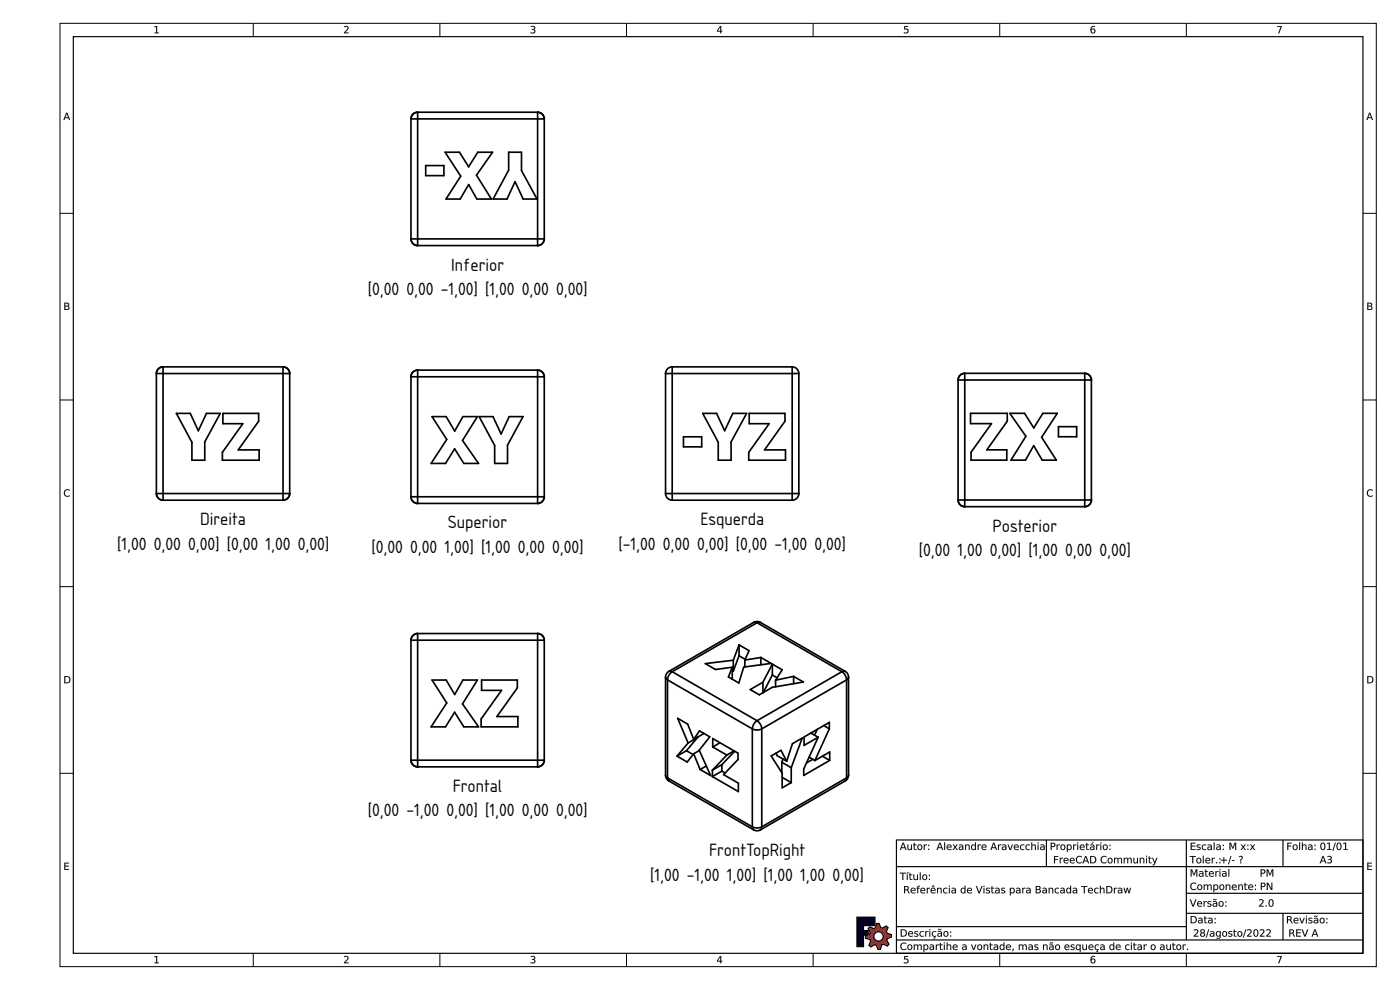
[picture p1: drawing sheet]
<svg xmlns="http://www.w3.org/2000/svg" width="420mm" height="297mm" viewBox="0 0 420 297" stroke-linecap="round" stroke-linejoin="round" font-family="sans-serif">
<defs><g id="words">
<g font-size="5">
<text x="135.4" y="81.2">Inferior</text>
<text x="110.4" y="88.5">[0,00</text>
<text x="122" y="88.5">0,00 -1,00] [1,00</text>
<text x="156.6" y="88.5">0,00</text>
<text x="166.9" y="88.5">0,00]</text>
<text x="60.1" y="157.6">Direita</text>
<text x="134.4" y="158.6">Superior</text>
<text x="210.2" y="157.6">Esquerda</text>
<text x="297.8" y="159.5">Posterior</text>
<text x="35.1" y="164.9">[1,00</text>
<text x="46.1" y="164.9">0,00</text>
<text x="56.4" y="164.9">0,00] [0,00</text>
<text x="79.6" y="164.9">1,00</text>
<text x="89.3" y="164.9">0,00]</text>
<text x="111.5" y="165.9">[0,00</text>
<text x="123.1" y="165.9">0,00</text>
<text x="133.4" y="165.9">1,00] [1,00</text>
<text x="155.4" y="165.9">0,00</text>
<text x="165.7" y="165.9">0,00]</text>
<text x="185.6" y="164.9">[-1,00</text>
<text x="198.9" y="164.9">0,00</text>
<text x="209.2" y="164.9">0,00] [0,00 -1,00</text>
<text x="244.4" y="164.9">0,00]</text>
<text x="275.7" y="166.9">[0,00</text>
<text x="287.3" y="166.9">1,00</text>
<text x="297" y="166.9">0,00] [1,00</text>
<text x="319.6" y="166.9">0,00</text>
<text x="329.9" y="166.9">0,00]</text>
<text x="135.9" y="237.6">Frontal</text>
<text x="110.4" y="245">[0,00 -1,00</text>
<text x="134" y="245">0,00] [1,00</text>
<text x="156.6" y="245">0,00</text>
<text x="166.9" y="245">0,00]</text>
<text x="212.8" y="256.9">FrontTopRight</text>
<text x="195.1" y="264.2">[1,00 -1,00</text>
<text x="218.1" y="264.2">1,00] [1,00</text>
<text x="240.2" y="264.2">1,00</text>
<text x="249.9" y="264.2">0,00]</text>
</g>
</g></defs>
<g fill="none" stroke="#000" stroke-width=".3">
<path d="M18 7h395v283h-395zM76 7v4M132 7v4M188 7v4M244 7v4M300 7v4M356 7v4M18 64h4M409 64h4M18 120h4M409 120h4M18 176h4"/>
<path d="M409 176h4M18 232h4M409 232h4M76 286v4M132 286v4M188 286v4M244 286v4M300 286v4M356 286v4"/>
</g>
<g fill="#000">
<path d="M46.3 7.9l.9-.1v2h.4v.2h-1.2v-.2h.5v-1.7l-.6 .1zM103.2 7.9a.83 .83 0 0 1 1.4 .2 .83 .83 0 0 1-.6 1.2l-.4 .5h1v.2h-1.4l.8-1a.57 .57 0 0 0 .2-.9 .57 .57 0 0 0-1 .1zM159.3 7.9l.3-.1a.6 .6 0 0 1 .9 .2 .6 .6 0 0 1-.3 .8 .7 .7 0 0 1 .2 1.2 .7 .7 0 0 1-1.2-.4l.2 .1a.52 .52 0 0 0 .7 0 .52 .52 0 0 0 0-.7h-.5v-.3h.3a.36 .36 0 0 0 .4-.3 .36 .36 0 0 0-.4-.4l-.6 .1zM271.4 7.8h1.1v.3h-.9v.5a.8 .8 0 0 1 1.1 .9 .8 .8 0 0 1-1.3 .5l-.1-.3a.56 .56 0 0 0 .9-.1 .56 .56 0 0 0-.5-.8l-.3 .1zM383.3 7.8h1.4l-.8 2.2h-.3l.7-1.9h-1zM19.5 147.1l.9-.3 .5 .2v.3a.86 .86 0 0 0-1.2 0 .86 .86 0 0 0 0 1.2 .86 .86 0 0 0 1.2 0 .85 .85 0 0 1-1.4 .3l-.3-.9zM410.5 147.1l1-.3 .5 .2v.3a.86 .86 0 0 0-1.2 0 .86 .86 0 0 0 0 1.2 .86 .86 0 0 0 1.2 0 .85 .85 0 0 1-1.5 .3l-.3-.9zM19.3 258.8h1.4v.3h-1.1v.6h1v.3h-1v.8h1.1v.2h-1.4zM410.3 258.8h1.4v.3h-1.1v.6h1.1v.3h-1.1v.8h1.1v.2h-1.4zM46.3 286.9l.9-.1v2h.4v.2h-1.2v-.2h.5v-1.7l-.6 .1zM103.2 286.9a.83 .83 0 0 1 1.4 .3 .83 .83 0 0 1-.6 1.2l-.4 .4h1v.2h-1.4l.8-1a.57 .57 0 0 0 .2-.9 .57 .57 0 0 0-1 .1zM159.3 286.9l.3-.1a.6 .6 0 0 1 .9 .2 .6 .6 0 0 1-.3 .9 .7 .7 0 0 1 .2 1.1 .7 .7 0 0 1-1.2-.3h.2a.52 .52 0 0 0 .7 .1 .52 .52 0 0 0 0-.8h-.5v-.3h.3a.36 .36 0 0 0 .4-.3 .36 .36 0 0 0-.4-.3l-.6 .1z"/>
<path d="M271.4 286.8h1.1v.3h-.9v.5a.8 .8 0 0 1 1.1 .9 .8 .8 0 0 1-1.3 .5l-.1-.3a.56 .56 0 0 0 .9 0 .56 .56 0 0 0-.5-.9l-.3 .1zM383.3 286.8h1.4l-.8 2.2h-.3l.7-1.9h-1z"/>
<path d="M46.3 7.9l.9-.1v2l.5-.1v.3h-1.3v-.3l.5 .1v-1.7l-.6 .1zM46.3 7.9v.3l.6-.1v1.7h-.5v.2h1.2v-.2h-.5l.1-2z"/>
<path d="M103.2 7.9a.85 .85 0 0 1 1.4 .2 .85 .85 0 0 1-.6 1.2l-.4 .5 1-.1v.3h-1.4v-.3l.8-.7a.55 .55 0 0 0 .1-.9 .55 .55 0 0 0-.9 .1zM103.2 7.9v.3a.56 .56 0 0 1 .9-.2 .56 .56 0 0 1 0 .9l-.9 1.1h1.4v-.2h-1l.8-.9a.75 .75 0 0 0-.1-1 .75 .75 0 0 0-1 0z"/>
<path d="M159.3 7.9l.2-.1a.64 .64 0 0 1 .9 .1 .64 .64 0 0 1-.2 .9 .6 .6 0 0 1 .5 .6 .6 .6 0 0 1-.4 .6h-.2a.53 .53 0 0 1-.9-.4h.1a.53 .53 0 0 0 .7 .2 .53 .53 0 0 0 .1-.8h-.5v-.3h.3a.34 .34 0 0 0 .4-.3 .34 .34 0 0 0-.4-.4l-.6 .2zM159.3 7.9v.2a.49 .49 0 0 1 .7-.1 .49 .49 0 0 1 .1 .7h-.5v.3a.52 .52 0 0 1 .7 .1 .52 .52 0 0 1-.1 .7 .52 .52 0 0 1-.7 0l-.3-.1 .2 .3a.72 .72 0 0 0 1.1-.1 .72 .72 0 0 0-.3-1.1 .59 .59 0 0 0 .3-.8 .59 .59 0 0 0-.9-.2z"/>
<path d="M216.2 8.1l-.8 1.1h.8zM216.1 7.8h.4v1.4h.3v.3h-.3v.5h-.3v-.5h-1z"/>
<path d="M216.1 8.1l-.7 1.1h.8zM216.2 8v1.3h-.8zM216.1 7.8h.4v1.4h.3v.3h-.3v.5h-.4l.1-.5h-1zM216.1 7.8l-.9 1.7h1v.5h.3l-.1-.5h.4v-.3l-.4 .1 .1-1.5z"/>
<path d="M271.3 7.8h1.2v.3h-.9v.5a.81 .81 0 0 1 1.1 .9 .81 .81 0 0 1-1.3 .5l-.1-.4a.55 .55 0 0 0 .9 0 .55 .55 0 0 0-.5-.8l-.4 .1zM271.4 7.8v1.1a.61 .61 0 0 1 .9 0 .61 .61 0 0 1-.2 .9 .61 .61 0 0 1-.8-.1v.2a.8 .8 0 0 0 1.3-.2 .8 .8 0 0 0-.8-1.1h-.2v-.6l.9 .1v-.3z"/>
<path d="M327.6 9.3a.49 .49 0 0 0 .9 0 .49 .49 0 0 0-.9 0zM327.5 8.1a.61 .61 0 0 1 .6-.4 .61 .61 0 0 1 .5 .4h-.1a.67 .67 0 0 0-.7 0 .67 .67 0 0 0-.3 .7 .76 .76 0 0 1 1.2 .3 .76 .76 0 0 1-.6 1.1 .76 .76 0 0 1-.8-1z"/>
<path d="M327.6 9.3a.47 .47 0 0 0 .9 0 .47 .47 0 0 0-.9 0zM327.5 9.3a.5 .5 0 0 1 1 0 .5 .5 0 0 1-1 0zM327.5 8.1l.7-.3 .4 .1-.1 .2a.66 .66 0 0 0-.7 .1 .66 .66 0 0 0-.2 .6h-.1a.66 .66 0 0 1 1.1-.1 .82 .82 0 0 1-.5 1.4 .82 .82 0 0 1-.9-1.2zM327.5 8.1a1.07 1.07 0 0 0-.3 1.3 1.07 1.07 0 0 0 1.2 .5 .71 .71 0 0 0 .2-1 .71 .71 0 0 0-1.1 0 .7 .7 0 0 1 .3-.8 .7 .7 0 0 1 .8 0v-.2l-.4-.1z"/>
<path d="M383.3 7.8h1.4l-.8 2.2h-.3l.7-1.9h-1zM383.3 7.8v.3l1.1-.1-.8 2h.3l.8-2.2z"/>
<path d="M20 34.1l-.4 1.1h.8zM19.9 33.8h.3l.8 2.2h-.3l-.2-.6h-1l-.2 .6h-.3z"/>
<path d="M20 34.1l-.4 1.1h.8zM20 34.1l.5 1.1h-.9zM19.8 33.8h.4l.9 2.2h-.4l-.2-.6h-1l-.2 .6h-.3zM19.9 33.8l-.9 2.2h.3l.2-.6h1l.2 .6h.3l-.8-2.2z"/>
<path d="M411.1 34.1l-.4 1.1h.8zM410.9 33.8h.3l.9 2.2h-.3l-.2-.6h-1l-.2 .6h-.3z"/>
<path d="M411.1 34.1l-.4 1.1h.8zM411.1 34.1l.4 1.1h-.9zM410.9 33.8h.3l.9 2.2h-.3l-.2-.6h-1l-.2 .6h-.4zM410.9 33.8l-.8 2.2h.3l.2-.6h1l.2 .6h.3l-.9-2.2z"/>
<path d="M19.6 92v.8h.5a.41 .41 0 0 0 .4-.4 .41 .41 0 0 0-.4-.4zM19.6 91.1v.6h.4a.34 .34 0 0 0 .5-.3 .34 .34 0 0 0-.5-.3zM19.3 90.8h.8a.53 .53 0 0 1 .6 .4 .53 .53 0 0 1-.3 .6 .61 .61 0 0 1 .4 .8 .61 .61 0 0 1-.7 .4h-.8z"/>
<path d="M19.6 92v.8h.5a.39 .39 0 0 0 .4-.4 .39 .39 0 0 0-.4-.4zM19.6 92h.5a.42 .42 0 0 1 .5 .4 .42 .42 0 0 1-.5 .4h-.5zM19.6 91.1v.6h.4a.33 .33 0 0 0 .4-.3 .33 .33 0 0 0-.4-.3zM19.6 91.1h.4a.36 .36 0 0 1 .5 .3 .36 .36 0 0 1-.5 .3h-.4zM19.3 90.8h.8a.55 .55 0 0 1 .6 .4 .55 .55 0 0 1-.3 .6 .59 .59 0 0 1 .5 .7 .59 .59 0 0 1-.6 .5h-1zM19.3 90.8v2.2h.8a.61 .61 0 0 0 .7-.4 .61 .61 0 0 0-.4-.8 .52 .52 0 0 0 .3-.6 .52 .52 0 0 0-.6-.4z"/>
<path d="M410.6 92v.8h.5a.41 .41 0 0 0 .5-.4 .41 .41 0 0 0-.5-.4zM410.6 91.1v.6h.5a.34 .34 0 0 0 .4-.3 .34 .34 0 0 0-.4-.3zM410.3 90.8h.8a.53 .53 0 0 1 .7 .4 .53 .53 0 0 1-.4 .6 .61 .61 0 0 1 .5 .8 .61 .61 0 0 1-.8 .4h-.8z"/>
<path d="M410.6 92v.8h.5a.39 .39 0 0 0 .5-.4 .39 .39 0 0 0-.5-.4zM410.6 92h.5a.42 .42 0 0 1 .5 .4 .42 .42 0 0 1-.5 .4h-.5zM410.6 91.1v.6h.5a.33 .33 0 0 0 .4-.3 .33 .33 0 0 0-.4-.3zM410.6 91.1h.5a.36 .36 0 0 1 .4 .3 .36 .36 0 0 1-.4 .3h-.5zM410.3 90.8h.8a.55 .55 0 0 1 .7 .4 .55 .55 0 0 1-.4 .6 .59 .59 0 0 1 .5 .7 .59 .59 0 0 1-.5 .5h-1.1zM410.3 90.8v2.2h.8a.61 .61 0 0 0 .8-.4 .61 .61 0 0 0-.5-.8 .52 .52 0 0 0 .4-.6 .52 .52 0 0 0-.7-.4z"/>
<path d="M19.4 147.1a.82 .82 0 0 1 .9-.4 .82 .82 0 0 1 .6 .6 .84 .84 0 0 0-1.2 0 .84 .84 0 0 0 0 1.2 .84 .84 0 0 0 1.2 0 .86 .86 0 0 1-.8 .7 .86 .86 0 0 1-.8-.7l-.1-.9zM19.5 147.1a1.13 1.13 0 0 0-.1 1.6 1.13 1.13 0 0 0 1.5 .1v-.3a.86 .86 0 0 1-1.2 0 .86 .86 0 0 1 0-1.2 .86 .86 0 0 1 1.2 0v-.3a1.25 1.25 0 0 0-1.4 .1z"/>
<path d="M410.5 147.1a.82 .82 0 0 1 .8-.4 .82 .82 0 0 1 .7 .6 .84 .84 0 0 0-1.2 0 .84 .84 0 0 0 0 1.2 .84 .84 0 0 0 1.2 0 .86 .86 0 0 1-.8 .7 .86 .86 0 0 1-.9-.7l-.1-.9zM410.5 147.1a1.13 1.13 0 0 0-.1 1.6 1.13 1.13 0 0 0 1.6 .1v-.3a.86 .86 0 0 1-1.2 0 .86 .86 0 0 1 0-1.2 .86 .86 0 0 1 1.2 0v-.3a1.25 1.25 0 0 0-1.5 .1z"/>
<path d="M19.6 203.1v1.7a.91 .91 0 0 0 1.2-.9 .91 .91 0 0 0-1.2-.8zM19.3 202.8a1.27 1.27 0 0 1 1.4 .2 1.27 1.27 0 0 1 .4 1.3l-.4 .6-1.4 .1z"/>
<path d="M19.6 203.1v1.7a.89 .89 0 0 0 1.2-.9 .89 .89 0 0 0-1.2-.8zM19.6 203.1a.92 .92 0 0 1 1.2 .8 .92 .92 0 0 1-1.2 .9zM19.3 202.8a1.29 1.29 0 0 1 1.5 .3 1.29 1.29 0 0 1 .2 1.5l-.5 .4h-1.2zM19.3 202.8v2.2a1.26 1.26 0 0 0 1.3-.1 1.26 1.26 0 0 0 .5-1.3l-.4-.6z"/>
<path d="M410.6 203.1v1.7a.91 .91 0 0 0 1.3-.9 .91 .91 0 0 0-1.3-.8zM410.3 202.8a1.27 1.27 0 0 1 1.4 .2 1.27 1.27 0 0 1 .4 1.3l-.4 .6-1.4 .1z"/>
<path d="M410.6 203.1v1.7a.89 .89 0 0 0 1.2-.9 .89 .89 0 0 0-1.2-.8zM410.6 203.1a.92 .92 0 0 1 1.3 .8 .92 .92 0 0 1-1.3 .9zM410.3 202.8a1.29 1.29 0 0 1 1.5 .3 1.29 1.29 0 0 1 .3 1.5l-.6 .4h-1.2zM410.3 202.8v2.2a1.26 1.26 0 0 0 1.4-.1 1.26 1.26 0 0 0 .4-1.3l-.4-.6z"/>
<path d="M19.3 258.8h1.4v.3h-1.1v.6h1v.3h-1v.8h1.1v.2h-1.4zM19.3 258.8v2.2h1.4v-.2h-1.1v-.8h1v-.3l-1 .1v-.7h1.1v-.3z"/>
<path d="M271.1 253.1l-.4 1.1h.8zM270.9 252.8h.3l.9 2.2h-.4l-.2-.5h-.9l-.2 .5h-.3zM272.3 253.4h.3v1a.42 .42 0 0 0 .4 .4 .42 .42 0 0 0 .4-.5v-.9h.3v1.6h-.3v-.2a.59 .59 0 0 1-.7 .2 .59 .59 0 0 1-.4-.6zM274.2 252.9h.3v.5h.6v.2h-.6l.1 1.1 .5 .1a.45 .45 0 0 1-.6 .2 .45 .45 0 0 1-.3-.5v-.9h-.2zM275.7 253.7a.6 .6 0 0 0-.1 .9 .6 .6 0 0 0 .9 0 .6 .6 0 0 0-.1-.9l-.4-.1zM275.2 254.2a.85 .85 0 0 1 1.7 0 .85 .85 0 0 1-1.7 0zM277.2 253.4h.3v.2l.7-.2-.1 .2a.48 .48 0 0 0-.6 .6v.8h-.3zM278.5 254.7h.4v.3h-.4zM278.5 253.5h.4v.3h-.4z"/>
<path d="M271 253.1l-.3 1.1h.8zM271.1 253.1l.4 1.1h-.9zM270.9 252.8h.3l.9 2.2h-.4l-.2-.5h-.9l-.2 .5h-.4zM270.9 252.8l-.8 2.2h.3l.2-.5h1l.1 .5h.4l-.9-2.2zM272.3 253.4h.3v1a.41 .41 0 0 0 .4 .4 .41 .41 0 0 0 .4-.5v-.9h.3v1.6h-.3v-.2a.6 .6 0 0 1-.7 .3 .6 .6 0 0 1-.4-.7zM272.3 253.4v1a.58 .58 0 0 0 .4 .6 .58 .58 0 0 0 .7-.3v.3h.3v-1.6h-.3v.9a.44 .44 0 0 1-.4 .6 .44 .44 0 0 1-.4-.5v-1zM274.2 252.9h.3v.5h.6v.2h-.6l.1 1.1 .5 .1a.44 .44 0 0 1-.5 .3 .44 .44 0 0 1-.4-.4v-1.1h-.2zM274.2 252.9l-.2 .7h.3v1.2l.8 .2v-.2h-.5l-.1-.3v-.9h.6v-.2h-.6v-.5zM275.7 253.8a.52 .52 0 0 0 0 .9 .52 .52 0 0 0 .8-.5l-.3-.6zM275.7 253.7a.55 .55 0 0 1 .8 .5 .55 .55 0 0 1-.8 .5zM275.2 254.2a.85 .85 0 0 1 1.7 0 .85 .85 0 0 1-1.7 0zM275.2 254.2a.85 .85 0 0 0 1.7 0 .85 .85 0 0 0-1.7 0zM277.2 253.4h.3v.2l.7-.3-.1 .3a.46 .46 0 0 0-.6 .6v.8h-.3zM277.2 253.4v1.6h.3v-.8a.48 .48 0 0 1 .2-.5 .48 .48 0 0 1 .5-.1v-.2l-.7 .3v-.3zM278.5 254.6h.4v.4h-.4zM278.5 254.7v.3h.4v-.3zM278.5 253.5h.4v.4h-.4zM278.5 253.5v.3h.4v-.3z"/>
<path d="M282.1 253.1l-.4 1.1h.8zM281.9 252.8h.3l.9 2.2h-.4l-.1-.5h-1l-.2 .5h-.3zM283.4 252.7h.2v2.3h-.2zM284.3 253.6a.76 .76 0 0 1 .9-.2 .76 .76 0 0 1 .4 .9h-1.2a.7 .7 0 0 0 1.1 .4 .76 .76 0 0 1-1.3 0l-.1-.7zM284.5 253.7l-.1 .4h.9l-.2-.5zM285.9 253.4h.3l.5 .6 .4-.6h.3l-.6 .8 .6 .8h-.3l-.4-.6-.5 .6h-.3l.6-.8zM288.1 254.3l-.1 .1a.44 .44 0 0 0 .5 .4 .44 .44 0 0 0 .3-.6zM287.8 253.5l.2-.1a.76 .76 0 0 1 1.1 .7v.9h-.3v-.2a.58 .58 0 0 1-.7 .3 .58 .58 0 0 1-.3-.7 .58 .58 0 0 1 .7-.4h.3a.58 .58 0 0 0-.4-.5 .58 .58 0 0 0-.6 .2zM289.6 253.4h.3v.2a.59 .59 0 0 1 .7-.2 .59 .59 0 0 1 .4 .6v1h-.3v-1a.42 .42 0 0 0-.4-.4 .42 .42 0 0 0-.4 .5v.9h-.3zM291.6 253.6l.5-.3 .5 .3v-.9h.3v2.3h-.3v-.2a.76 .76 0 0 1-1 0 .76 .76 0 0 1-.1-1zM291.8 253.7a.54 .54 0 0 0 0 .9 .54 .54 0 0 0 .8-.2 .52 .52 0 0 0-.1-.7 .52 .52 0 0 0-.7 0zM293.4 253.4h.3v.2l.7-.2-.1 .2a.48 .48 0 0 0-.6 .6v.8h-.3zM294.8 253.6a.76 .76 0 0 1 .9-.2 .76 .76 0 0 1 .4 .9h-1.3a.7 .7 0 0 0 1.2 .4 .76 .76 0 0 1-1.4 0v-.7zM295 253.7l-.2 .4h1l-.3-.5zM298.2 253.1l-.4 1.1h.8zM298.1 252.8h.3l.8 2.2h-.3l-.2-.5h-1l-.2 .5h-.3zM299.5 253.4h.3v.2l.7-.2-.1 .2a.48 .48 0 0 0-.6 .6v.8h-.3zM301 254.3v.1a.44 .44 0 0 0 .5 .4 .44 .44 0 0 0 .3-.6zM300.8 253.5l.1-.1a.76 .76 0 0 1 1.1 .7v.9h-.2v-.2a.58 .58 0 0 1-.8 .3 .58 .58 0 0 1-.3-.7 .58 .58 0 0 1 .7-.4h.4a.58 .58 0 0 0-.4-.5 .58 .58 0 0 0-.6 .2zM302.4 253.4h.3l.5 1.4 .5-1.4h.3l-.6 1.6h-.4zM304.5 253.6a.76 .76 0 0 1 .9-.2 .76 .76 0 0 1 .4 .9h-1.3a.7 .7 0 0 0 1.2 .4 .76 .76 0 0 1-1.4 0v-.7zM304.7 253.7l-.2 .4h1l-.3-.5zM306.3 253.6a.61 .61 0 0 1 1.1 .1 .63 .63 0 0 0-.9 .1 .63 .63 0 0 0 0 .8 .63 .63 0 0 0 .9 .1 .7 .7 0 0 1-.9 .3 .7 .7 0 0 1-.4-.8zM308 253.6a.61 .61 0 0 1 1 .1 .63 .63 0 0 0-.8 .1 .63 .63 0 0 0 0 .8 .63 .63 0 0 0 .8 .1 .7 .7 0 0 1-.8 .3 .7 .7 0 0 1-.5-.8zM309.5 252.7h.3v.9a.59 .59 0 0 1 .7-.2 .59 .59 0 0 1 .4 .6v1h-.3v-1a.42 .42 0 0 0-.4-.4 .42 .42 0 0 0-.4 .5v.9h-.3zM311.4 253.4h.3v1.6h-.3zM311.4 252.7h.3v.4h-.3zM312.5 254.3l-.1 .1a.44 .44 0 0 0 .6 .4 .44 .44 0 0 0 .3-.6zM312.3 253.5l.1-.1a.76 .76 0 0 1 1.1 .7v.9h-.2v-.2a.58 .58 0 0 1-.8 .3 .58 .58 0 0 1-.3-.7 .58 .58 0 0 1 .7-.4h.4a.58 .58 0 0 0-.5-.5 .58 .58 0 0 0-.5 .2z"/>
<path d="M282 253.1l-.3 1.1h.8zM282.1 253.1l.4 1.1h-.9zM281.9 252.8h.3l.9 2.2h-.4l-.1-.5h-1l-.2 .5h-.4zM281.9 252.8l-.8 2.2h.3l.2-.5h1l.1 .5h.4l-.9-2.2zM283.3 252.7h.3v2.3h-.3zM283.4 252.7v2.3h.2v-2.3zM284.3 253.6a.77 .77 0 0 1 .9-.2 .77 .77 0 0 1 .4 .9h-1.2a.69 .69 0 0 0 .4 .5 .69 .69 0 0 0 .7-.1 .74 .74 0 0 1-.6 .5 .74 .74 0 0 1-.7-.5l-.1-.7zM284.3 253.6a.91 .91 0 0 0 0 1.2 .91 .91 0 0 0 1.2 .1v-.2l-.1 .1a.64 .64 0 0 1-.7 0 .64 .64 0 0 1-.3-.5h1.2a.74 .74 0 0 0-.4-.9 .74 .74 0 0 0-.9 .2zM284.5 253.7l-.1 .4h.9l-.2-.5zM284.5 253.7a.47 .47 0 0 1 .6-.1 .47 .47 0 0 1 .2 .5h-1zM285.9 253.4h.3l.5 .6 .4-.6h.3l-.6 .8 .7 .8h-.4l-.4-.6-.5 .6h-.4l.7-.8zM285.9 253.4l.6 .8-.6 .8h.3l.5-.6 .4 .6h.3l-.6-.8 .6-.8h-.3l-.4 .6-.5-.6zM288.1 254.3l-.1 .1a.42 .42 0 0 0 .6 .4 .42 .42 0 0 0 .2-.6zM288.1 254.3l.8-.1a.42 .42 0 0 1-.4 .6 .42 .42 0 0 1-.4-.5zM287.8 253.5l.2-.1a.77 .77 0 0 1 1.1 .7v.9h-.3v-.2a.59 .59 0 0 1-.7 .3 .59 .59 0 0 1-.4-.7 .59 .59 0 0 1 .8-.4h.3a.58 .58 0 0 0-.4-.4 .58 .58 0 0 0-.6 .1zM287.8 253.5v.2a.59 .59 0 0 1 .6-.2 .59 .59 0 0 1 .5 .5 .74 .74 0 0 0-.8 0 .74 .74 0 0 0-.3 .8 .62 .62 0 0 0 1.1-.1l-.1 .3h.3v-.9a.78 .78 0 0 0-1.3-.6zM289.6 253.4h.3v.2a.6 .6 0 0 1 .7-.2 .6 .6 0 0 1 .4 .6v1h-.3v-1a.41 .41 0 0 0-.4-.4 .41 .41 0 0 0-.4 .5v.9h-.3zM289.6 253.4v1.6h.3v-.9a.44 .44 0 0 1 .4-.5 .44 .44 0 0 1 .5 .4l-.1 1h.3v-1a.58 .58 0 0 0-.4-.6 .58 .58 0 0 0-.7 .3v-.3zM291.6 253.6a.61 .61 0 0 1 1 0v-.9h.3v2.3h-.3v-.2a.62 .62 0 0 1-.6 .3 .62 .62 0 0 1-.5-.4zM291.6 253.6a.77 .77 0 0 0-.1 1.1 .77 .77 0 0 0 1.1 .1v.2h.3v-2.3h-.3v1a.6 .6 0 0 0-1-.1zM291.8 253.8a.53 .53 0 0 0 0 .8 .53 .53 0 0 0 .8-.2 .5 .5 0 0 0-.1-.6 .5 .5 0 0 0-.7 0zM291.8 253.7a.55 .55 0 0 1 .8 .5 .55 .55 0 0 1-.8 .5zM293.4 253.4h.3v.2l.7-.3-.1 .3a.46 .46 0 0 0-.6 .6v.8h-.3zM293.4 253.4v1.6h.3v-.8a.48 .48 0 0 1 .2-.5 .48 .48 0 0 1 .5-.1v-.2l-.7 .3v-.3zM294.8 253.6a.77 .77 0 0 1 .9-.2 .77 .77 0 0 1 .4 .9h-1.3a.69 .69 0 0 0 .5 .5 .69 .69 0 0 0 .7-.1 .74 .74 0 0 1-.7 .5 .74 .74 0 0 1-.7-.5v-.7zM294.8 253.6a.91 .91 0 0 0 0 1.2 .91 .91 0 0 0 1.2 .1v-.2l-.1 .1a.64 .64 0 0 1-.7 0 .64 .64 0 0 1-.4-.5h1.3a.74 .74 0 0 0-.4-.9 .74 .74 0 0 0-.9 .2zM295 253.7l-.2 .4h1l-.3-.5zM295 253.7a.47 .47 0 0 1 .5-.1 .47 .47 0 0 1 .3 .5h-1zM298.2 253.1l-.4 1.1h.8zM298.2 253.1l.5 1.1h-.9zM298 252.8h.4l.9 2.2h-.4l-.2-.5h-1l-.2 .5h-.3zM298.1 252.8l-.9 2.2h.3l.2-.5h1l.2 .5h.3l-.8-2.2zM299.5 253.4h.3v.2l.7-.3-.1 .3a.46 .46 0 0 0-.6 .6v.8h-.3zM299.5 253.4v1.6h.3v-.8a.48 .48 0 0 1 .1-.5 .48 .48 0 0 1 .6-.1v-.2l-.7 .3v-.3zM301.1 254.3l-.1 .1a.42 .42 0 0 0 .5 .4 .42 .42 0 0 0 .3-.6zM301 254.3l.8-.1a.42 .42 0 0 1-.3 .6 .42 .42 0 0 1-.5-.5zM300.8 253.5l.1-.1a.77 .77 0 0 1 1.2 .7v.9h-.3v-.2a.59 .59 0 0 1-.8 .3 .59 .59 0 0 1-.3-.7 .59 .59 0 0 1 .7-.4h.4a.58 .58 0 0 0-.5-.4 .58 .58 0 0 0-.5 .1zM300.8 253.5v.2a.59 .59 0 0 1 .6-.2 .59 .59 0 0 1 .4 .5 .74 .74 0 0 0-.8 0 .74 .74 0 0 0-.3 .8 .62 .62 0 0 0 1.1-.1v.3h.2v-.9a.78 .78 0 0 0-1.2-.6zM302.4 253.4h.3l.5 1.4 .5-1.4h.3l-.6 1.6h-.4zM302.4 253.4l.6 1.6h.4l.6-1.6h-.3l-.5 1.4-.5-1.4zM304.4 253.6a.77 .77 0 0 1 1-.2 .77 .77 0 0 1 .4 .9h-1.3a.69 .69 0 0 0 .5 .5 .69 .69 0 0 0 .7-.1 .74 .74 0 0 1-.7 .5 .74 .74 0 0 1-.7-.5l-.1-.7zM304.5 253.6a.91 .91 0 0 0 0 1.2 .91 .91 0 0 0 1.2 .1v-.2l-.1 .1a.64 .64 0 0 1-.7 0 .64 .64 0 0 1-.4-.5h1.2a.74 .74 0 0 0-.3-.9 .74 .74 0 0 0-.9 .2zM304.7 253.7l-.2 .4h1l-.3-.5zM304.7 253.7a.47 .47 0 0 1 .5-.1 .47 .47 0 0 1 .3 .5h-1zM306.3 253.6l.4-.2a.44 .44 0 0 1 .5-.1 .44 .44 0 0 1 .2 .4 .62 .62 0 0 0-.8 .1 .62 .62 0 0 0 0 .8 .62 .62 0 0 0 .8 .1 .71 .71 0 0 1-.9 .4 .71 .71 0 0 1-.4-.9zM306.3 253.6a.87 .87 0 0 0 0 1.1 .87 .87 0 0 0 1.1 .3v-.3a.64 .64 0 0 1-.9-.1 .64 .64 0 0 1 0-.8 .64 .64 0 0 1 .9-.1v-.3h-.4zM308 253.6l.3-.2a.44 .44 0 0 1 .5-.1 .44 .44 0 0 1 .3 .4 .62 .62 0 0 0-.9 .1 .62 .62 0 0 0 0 .8 .62 .62 0 0 0 .9 .1 .71 .71 0 0 1-.9 .4 .71 .71 0 0 1-.5-.9zM308 253.6a.87 .87 0 0 0-.1 1.1 .87 .87 0 0 0 1.1 .3v-.3a.64 .64 0 0 1-.8-.1 .64 .64 0 0 1 0-.8 .64 .64 0 0 1 .8-.1v-.3h-.3zM309.5 252.7h.3v.9a.6 .6 0 0 1 .7-.2 .6 .6 0 0 1 .4 .6v1h-.3v-1a.41 .41 0 0 0-.4-.4 .41 .41 0 0 0-.4 .5v.9h-.3zM309.5 252.7v2.3h.3v-.9a.44 .44 0 0 1 .4-.5 .44 .44 0 0 1 .4 .4v1h.3v-1a.58 .58 0 0 0-.4-.6 .58 .58 0 0 0-.7 .3v-1zM311.4 253.4h.3v1.6h-.3zM311.4 253.4v1.6h.3v-1.6zM311.4 252.7h.3v.4h-.3zM311.4 252.7v.4h.3v-.4zM312.5 254.3v.1a.42 .42 0 0 0 .5 .4 .42 .42 0 0 0 .2-.6zM312.5 254.3l.8-.1a.42 .42 0 0 1-.3 .6 .42 .42 0 0 1-.5-.5zM312.2 253.5l.2-.1a.77 .77 0 0 1 1.1 .7v.9h-.3l.1-.2a.59 .59 0 0 1-.8 .3 .59 .59 0 0 1-.3-.7 .59 .59 0 0 1 .7-.4h.4a.58 .58 0 0 0-.5-.4 .58 .58 0 0 0-.6 .1zM312.3 253.5v.2a.59 .59 0 0 1 .6-.2 .59 .59 0 0 1 .4 .5 .74 .74 0 0 0-.8 0 .74 .74 0 0 0-.3 .8 .62 .62 0 0 0 1.1-.1v.3h.2v-.9a.78 .78 0 0 0-1.2-.6z"/>
<path d="M315.6 253.1v.8h.4a.41 .41 0 0 0 .4-.4 .41 .41 0 0 0-.4-.4zM315.3 252.8h.7a.72 .72 0 0 1 .7 1 .72 .72 0 0 1-1.1 .3v.9h-.3zM317.1 253.4h.3v.2l.7-.2-.1 .2a.48 .48 0 0 0-.6 .6v.8h-.3zM318.6 253.7a.6 .6 0 0 0-.1 .9 .6 .6 0 0 0 .9 0 .6 .6 0 0 0-.1-.9l-.3-.1zM318.2 254.2a.83 .83 0 0 1 1.6 0 .83 .83 0 0 1-1.6 0zM320.2 253.4h.2v.2a.74 .74 0 0 1 1 .1 .74 .74 0 0 1 0 1 .74 .74 0 0 1-1 .1v.9h-.2zM320.6 253.7a.54 .54 0 0 0-.1 .9 .54 .54 0 0 0 .8-.2 .52 .52 0 0 0-.1-.7 .52 .52 0 0 0-.6 0zM322.1 253.4h.2v.2l.7-.2v.2a.48 .48 0 0 0-.7 .6v.8h-.2zM323.3 253.4h.3v1.6h-.3zM323.3 252.7h.3v.4h-.3zM324.2 253.6a.76 .76 0 0 1 1-.2 .76 .76 0 0 1 .3 .9h-1.2a.7 .7 0 0 0 1.2 .4 .76 .76 0 0 1-1.4 0l-.1-.7zM324.5 253.7l-.2 .4h1l-.3-.5zM326 252.9h.3v.5h.5v.2h-.5v1.1l.5 .1a.45 .45 0 0 1-.5 .2 .45 .45 0 0 1-.3-.5v-.9h-.2zM327.5 254.3l-.1 .1a.44 .44 0 0 0 .5 .4 .44 .44 0 0 0 .3-.6zM327.2 253.5l.1-.1a.76 .76 0 0 1 1.2 .7v.9h-.3v-.2a.58 .58 0 0 1-.8 .3 .58 .58 0 0 1-.3-.7 .58 .58 0 0 1 .7-.4h.4a.58 .58 0 0 0-.4-.5 .58 .58 0 0 0-.6 .2zM328 252.6h.3l-.8 .6zM329 253.4h.3v.2l.6-.2v.2a.48 .48 0 0 0-.6 .6v.8h-.3zM330.2 253.4h.3v1.6h-.3zM330.2 252.7h.3v.4h-.3zM331.4 253.7a.6 .6 0 0 0-.1 .9 .6 .6 0 0 0 .9 0 .6 .6 0 0 0-.2-.9l-.3-.1zM330.9 254.2a.83 .83 0 0 1 1.6 0 .83 .83 0 0 1-1.6 0zM333 254.7h.3v.3h-.3zM333 253.5h.3v.3h-.3z"/>
<path d="M315.6 253.1v.8h.4a.4 .4 0 0 0 .4-.4 .4 .4 0 0 0-.4-.4zM315.6 253.1h.4a.43 .43 0 0 1 .4 .4 .43 .43 0 0 1-.4 .4h-.4zM315.3 252.8h.7a.72 .72 0 0 1 .7 .9 .72 .72 0 0 1-1.1 .4v.9h-.3zM315.3 252.8v2.2h.3v-.9a.7 .7 0 0 0 1.1-.3 .7 .7 0 0 0-.7-.9zM317.1 253.4h.3v.2l.7-.3-.1 .3a.46 .46 0 0 0-.6 .6v.8h-.3zM317.1 253.4v1.6h.3v-.8a.48 .48 0 0 1 .1-.5 .48 .48 0 0 1 .6-.1v-.2l-.7 .3v-.3zM318.7 253.8a.52 .52 0 0 0-.1 .9 .52 .52 0 0 0 .8-.5l-.2-.6zM318.6 253.7a.55 .55 0 0 1 .9 .5 .55 .55 0 0 1-.9 .5zM318.1 254.2a.85 .85 0 0 1 1.7 0 .85 .85 0 0 1-1.7 0zM318.2 254.2a.81 .81 0 0 0 1.6 0 .81 .81 0 0 0-1.6 0zM320.2 253.4h.3l-.1 .2a.62 .62 0 0 1 .6-.3 .62 .62 0 0 1 .6 .5 .77 .77 0 0 1-.1 1 .77 .77 0 0 1-1.1 0l.1 .9h-.3zM320.2 253.4v2.3h.2v-1a.74 .74 0 0 0 1.1 .2 .74 .74 0 0 0 0-1.1 .61 .61 0 0 0-.5-.4 .61 .61 0 0 0-.6 .3v-.3zM320.6 253.8a.53 .53 0 0 0-.1 .8 .53 .53 0 0 0 .8-.2 .5 .5 0 0 0-.1-.6 .5 .5 0 0 0-.6 0zM320.5 253.7a.55 .55 0 0 1 .9 .5 .55 .55 0 0 1-.9 .5zM322 253.4h.3v.2l.7-.3v.3a.46 .46 0 0 0-.7 .6v.8h-.3zM322.1 253.4v1.6h.2v-.8a.48 .48 0 0 1 .2-.5 .48 .48 0 0 1 .5-.1v-.2l-.7 .3v-.3zM323.3 253.4h.3v1.6h-.3zM323.3 253.4v1.6h.3v-1.6zM323.3 252.7h.3v.4h-.3zM323.3 252.7v.4h.3v-.4zM324.2 253.6a.77 .77 0 0 1 1-.2 .77 .77 0 0 1 .3 .9h-1.2a.69 .69 0 0 0 .5 .5 .69 .69 0 0 0 .7-.1 .74 .74 0 0 1-.7 .5 .74 .74 0 0 1-.7-.5l-.1-.7zM324.2 253.6a.91 .91 0 0 0 .1 1.2 .91 .91 0 0 0 1.2 .1v-.2l-.2 .1a.64 .64 0 0 1-.6 0 .64 .64 0 0 1-.4-.5h1.2a.74 .74 0 0 0-.3-.9 .74 .74 0 0 0-1 .2zM324.5 253.7l-.2 .4h1l-.3-.5zM324.5 253.7a.47 .47 0 0 1 .5-.1 .47 .47 0 0 1 .3 .5h-1zM326 252.9h.3v.5h.5v.2h-.5v1.1l.5 .1a.44 .44 0 0 1-.4 .3 .44 .44 0 0 1-.4-.4v-1.1h-.2zM326 252.9l-.2 .7h.2l.1 1.2 .7 .2v-.2h-.5l-.1-.3v-.9h.6v-.2h-.6l.1-.5zM327.5 254.3l-.1 .1a.42 .42 0 0 0 .5 .4 .42 .42 0 0 0 .3-.6zM327.5 254.3l.7-.1a.42 .42 0 0 1-.3 .6 .42 .42 0 0 1-.4-.5zM327.2 253.5l.1-.1a.77 .77 0 0 1 1.2 .7v.9h-.3v-.2a.59 .59 0 0 1-.8 .3 .59 .59 0 0 1-.3-.7 .59 .59 0 0 1 .7-.4h.4a.58 .58 0 0 0-.4-.4 .58 .58 0 0 0-.6 .1zM327.2 253.5v.2a.59 .59 0 0 1 .6-.2 .59 .59 0 0 1 .4 .5 .74 .74 0 0 0-.8 0 .74 .74 0 0 0-.3 .8 .62 .62 0 0 0 1.1-.1v.3h.3l-.1-.9a.78 .78 0 0 0-1.2-.6zM328 252.6h.3l-.5 .6h-.3zM328 252.6l-.4 .6 .7-.6zM329 253.4h.3v.2l.7-.3-.1 .3a.46 .46 0 0 0-.6 .6v.8h-.3zM329 253.4v1.6h.3l-.1-.8a.48 .48 0 0 1 .2-.5 .48 .48 0 0 1 .5-.1v-.2l-.7 .3 .1-.3zM330.2 253.4h.3v1.6h-.3zM330.2 253.4v1.6h.3v-1.6zM330.2 252.7h.3v.4h-.3zM330.2 252.7v.4h.3v-.4zM331.4 253.8a.52 .52 0 0 0 0 .9 .52 .52 0 0 0 .8-.5l-.3-.6zM331.3 253.7a.55 .55 0 0 1 .9 .5 .55 .55 0 0 1-.9 .5zM330.9 254.2a.84 .84 0 0 1 1.6 0 .84 .84 0 0 1-1.6 0zM330.9 254.2a.81 .81 0 0 0 1.6 0 .81 .81 0 0 0-1.6 0zM333 254.6h.3v.4h-.3zM333 254.7v.3h.3v-.3zM333 253.5h.3v.4h-.3zM333 253.5v.3h.3v-.3z"/>
<path d="M316.3 256.8h1.3v.3h-1v.6h.9v.3h-.9v1h-.3zM318 257.4h.3v.2l.7-.2v.2a.48 .48 0 0 0-.7 .6v.8h-.3zM319.4 257.6a.76 .76 0 0 1 .9-.2 .76 .76 0 0 1 .4 .9h-1.2a.7 .7 0 0 0 1.1 .4 .76 .76 0 0 1-1.3 0l-.1-.7zM319.6 257.7l-.1 .4h.9l-.2-.5zM321.2 257.6a.76 .76 0 0 1 1-.2 .76 .76 0 0 1 .4 .9h-1.3a.7 .7 0 0 0 1.2 .4 .76 .76 0 0 1-1.4 0v-.7zM321.5 257.7l-.2 .4h1l-.3-.5zM323.2 257.1l1-.3 .5 .2v.3a.86 .86 0 0 0-1.2 0 .86 .86 0 0 0 0 1.2 .86 .86 0 0 0 1.2 0 .85 .85 0 0 1-1.5 .3l-.3-.9zM325.9 257.1l-.5 1.1h.9zM325.7 256.8h.3l.9 2.2h-.4l-.2-.5h-.9l-.2 .5h-.4zM327.5 257.1v1.7a.91 .91 0 0 0 1.2-.9 .91 .91 0 0 0-1.2-.8zM327.2 256.8a1.27 1.27 0 0 1 1.3 .2 1.27 1.27 0 0 1 .5 1.3l-.5 .6-1.3 .1zM330.6 257.1l1-.3 .5 .2v.3a.86 .86 0 0 0-1.2 0 .86 .86 0 0 0 0 1.2 .86 .86 0 0 0 1.2 0 .85 .85 0 0 1-1.5 .3l-.3-.9zM332.8 257.7a.6 .6 0 0 0-.1 .9 .6 .6 0 0 0 .9 0 .6 .6 0 0 0-.1-.9l-.3-.1zM332.3 258.2a.85 .85 0 0 1 1.7 0 .85 .85 0 0 1-1.7 0zM334.3 257.4h.3v.2a.56 .56 0 0 1 .5-.3 .56 .56 0 0 1 .5 .4 .58 .58 0 0 1 .7-.3 .58 .58 0 0 1 .4 .6v1h-.2v-1a.41 .41 0 0 0-.5-.4 .41 .41 0 0 0-.3 .5v.9h-.3v-1a.41 .41 0 0 0-.4-.4 .41 .41 0 0 0-.4 .5v.9h-.3zM337.2 257.4h.3v.2a.56 .56 0 0 1 .5-.3 .56 .56 0 0 1 .5 .4 .58 .58 0 0 1 .7-.3 .58 .58 0 0 1 .4 .6v1h-.2v-1a.41 .41 0 0 0-.5-.4 .41 .41 0 0 0-.3 .5v.9h-.3v-1a.41 .41 0 0 0-.4-.4 .41 .41 0 0 0-.4 .5v.9h-.3zM340.1 257.4h.3v1a.42 .42 0 0 0 .5 .4 .42 .42 0 0 0 .3-.5v-.9h.3v1.6h-.3v-.2a.59 .59 0 0 1-.7 .2 .59 .59 0 0 1-.4-.6zM342 257.4h.3v.2a.59 .59 0 0 1 .7-.2 .59 .59 0 0 1 .4 .6v1h-.2v-1a.42 .42 0 0 0-.5-.4 .42 .42 0 0 0-.4 .5v.9h-.3zM343.9 257.4h.3v1.6h-.3zM343.9 256.7h.3v.4h-.3zM344.8 256.9h.3v.5h.5v.2h-.5v1.1l.5 .1a.45 .45 0 0 1-.5 .2 .45 .45 0 0 1-.3-.5v-.9h-.2zM345.8 257.4h.3l.5 1.3 .5-1.3h.3l-1.1 2.2-.4 .1 .5-.7z"/>
<path d="M316.3 256.8h1.3v.3h-1v.6h.9v.3h-.9v1h-.3zM316.3 256.8v2.2h.3v-1h.9v-.3h-.9v-.6h1v-.3zM318 257.4h.3v.2l.7-.3v.3a.46 .46 0 0 0-.7 .6v.8h-.3zM318 257.4v1.6h.3v-.8a.48 .48 0 0 1 .2-.5 .48 .48 0 0 1 .5-.1v-.2l-.7 .3v-.3zM319.4 257.6a.77 .77 0 0 1 .9-.2 .77 .77 0 0 1 .4 .9h-1.2a.69 .69 0 0 0 .4 .5 .69 .69 0 0 0 .7-.1 .74 .74 0 0 1-.7 .5 .74 .74 0 0 1-.6-.5l-.1-.7zM319.4 257.6a.91 .91 0 0 0 0 1.2 .91 .91 0 0 0 1.2 .1v-.2l-.1 .1a.64 .64 0 0 1-.7 0 .64 .64 0 0 1-.3-.5h1.2a.74 .74 0 0 0-.4-.9 .74 .74 0 0 0-.9 .2zM319.6 257.7l-.1 .4h.9l-.2-.5zM319.6 257.7a.47 .47 0 0 1 .6-.1 .47 .47 0 0 1 .2 .5h-1zM321.2 257.6a.77 .77 0 0 1 1-.2 .77 .77 0 0 1 .4 .9h-1.3a.69 .69 0 0 0 .5 .5 .69 .69 0 0 0 .7-.1 .74 .74 0 0 1-.7 .5 .74 .74 0 0 1-.7-.5l-.1-.7zM321.3 257.6a.91 .91 0 0 0 0 1.2 .91 .91 0 0 0 1.2 .1v-.2l-.2 .1a.64 .64 0 0 1-.6 0 .64 .64 0 0 1-.4-.5h1.2a.74 .74 0 0 0-.3-.9 .74 .74 0 0 0-.9 .2zM321.5 257.7l-.2 .4h1l-.3-.5zM321.5 257.7a.47 .47 0 0 1 .5-.1 .47 .47 0 0 1 .3 .5h-1zM323.2 257.1a.82 .82 0 0 1 .8-.4 .82 .82 0 0 1 .7 .7 .84 .84 0 0 0-1.2-.1 .84 .84 0 0 0 0 1.2 .84 .84 0 0 0 1.2 0 .86 .86 0 0 1-.9 .7 .86 .86 0 0 1-.8-.7l-.1-.9zM323.2 257.1a1.13 1.13 0 0 0-.1 1.6 1.13 1.13 0 0 0 1.5 .1l.1-.3a.86 .86 0 0 1-1.3 0 .86 .86 0 0 1 0-1.2 .86 .86 0 0 1 1.3 0v-.3a1.25 1.25 0 0 0-1.5 .1zM325.8 257.1l-.4 1.1h.9zM325.9 257.1l.4 1.1h-.9zM325.7 256.8h.3l.9 2.2h-.4l-.2-.5h-.9l-.2 .5h-.4zM325.7 256.8l-.9 2.2h.4l.1-.5h1.1l.1 .5h.4l-.9-2.2zM327.5 257.1v1.7a.89 .89 0 0 0 1.2-.9 .89 .89 0 0 0-1.2-.8zM327.4 257.1a.92 .92 0 0 1 1.3 .8 .92 .92 0 0 1-1.3 .9zM327.1 256.8a1.29 1.29 0 0 1 1.5 .3 1.29 1.29 0 0 1 .3 1.5l-.6 .4h-1.2zM327.2 256.8v2.2a1.26 1.26 0 0 0 1.3-.1 1.26 1.26 0 0 0 .5-1.3l-.5-.6zM330.6 257.1a.82 .82 0 0 1 .8-.4 .82 .82 0 0 1 .7 .7 .84 .84 0 0 0-1.2-.1 .84 .84 0 0 0 0 1.2 .84 .84 0 0 0 1.2 0 .86 .86 0 0 1-.9 .7 .86 .86 0 0 1-.8-.7l-.1-.9zM330.6 257.1a1.13 1.13 0 0 0-.1 1.6 1.13 1.13 0 0 0 1.6 .1v-.3a.86 .86 0 0 1-1.2 0 .86 .86 0 0 1 0-1.2 .86 .86 0 0 1 1.2 0v-.3a1.25 1.25 0 0 0-1.5 .1zM332.8 257.8a.52 .52 0 0 0 0 .9 .52 .52 0 0 0 .8-.5l-.3-.6zM332.8 257.7a.55 .55 0 0 1 .8 .5 .55 .55 0 0 1-.8 .5zM332.3 258.2a.85 .85 0 0 1 1.7 0 .85 .85 0 0 1-1.7 0zM332.3 258.2a.85 .85 0 0 0 1.7 0 .85 .85 0 0 0-1.7 0zM334.3 257.4h.3v.2a.56 .56 0 0 1 .5-.3 .56 .56 0 0 1 .5 .4 .59 .59 0 0 1 .7-.3 .59 .59 0 0 1 .4 .6v1h-.3v-1a.39 .39 0 0 0-.4-.4 .39 .39 0 0 0-.3 .5v.9h-.3v-1a.39 .39 0 0 0-.4-.4 .39 .39 0 0 0-.4 .5v.9h-.3zM334.3 257.4v1.6h.3v-.9a.42 .42 0 0 1 .4-.5 .42 .42 0 0 1 .4 .4v1h.3v-.9a.42 .42 0 0 1 .3-.5 .42 .42 0 0 1 .5 .4v1h.2v-1a.57 .57 0 0 0-.4-.6 .57 .57 0 0 0-.7 .3 .55 .55 0 0 0-.5-.3 .55 .55 0 0 0-.5 .3v-.3zM337.2 257.4h.3v.2a.56 .56 0 0 1 .6-.3 .56 .56 0 0 1 .5 .4h-.1a.59 .59 0 0 1 .8-.3 .59 .59 0 0 1 .4 .6v1h-.3v-1a.39 .39 0 0 0-.5-.4 .39 .39 0 0 0-.3 .5v.9h-.3v-1a.39 .39 0 0 0-.4-.4 .39 .39 0 0 0-.4 .5v.9h-.3zM337.2 257.4v1.6h.3v-.9a.42 .42 0 0 1 .4-.5 .42 .42 0 0 1 .4 .4v1h.3v-.9a.42 .42 0 0 1 .3-.5 .42 .42 0 0 1 .5 .4v1h.2v-1a.57 .57 0 0 0-.4-.6 .57 .57 0 0 0-.7 .3 .55 .55 0 0 0-.5-.3 .55 .55 0 0 0-.5 .3v-.3zM340.1 257.4h.3v1a.41 .41 0 0 0 .5 .4 .41 .41 0 0 0 .3-.5v-.9h.3v1.6h-.3v-.2a.6 .6 0 0 1-.7 .3 .6 .6 0 0 1-.4-.7zM340.1 257.4l.1 1a.58 .58 0 0 0 .4 .6 .58 .58 0 0 0 .7-.3l-.1 .3h.3v-1.6h-.3l.1 .9a.44 .44 0 0 1-.4 .6 .44 .44 0 0 1-.5-.5v-1zM342 257.4h.3v.2a.6 .6 0 0 1 .7-.2 .6 .6 0 0 1 .4 .6v1h-.3v-1a.41 .41 0 0 0-.4-.4 .41 .41 0 0 0-.4 .5v.9h-.3zM342 257.4v1.6h.3v-.9a.44 .44 0 0 1 .4-.5 .44 .44 0 0 1 .5 .4v1h.2v-1a.58 .58 0 0 0-.4-.6 .58 .58 0 0 0-.7 .3v-.3zM343.9 257.4h.3v1.6h-.3zM343.9 257.4v1.6h.3v-1.6zM343.9 256.7h.3v.4h-.3zM343.9 256.7v.4h.3v-.4zM344.8 256.9h.3v.5h.5v.2h-.5v1.1l.5 .1a.44 .44 0 0 1-.4 .3 .44 .44 0 0 1-.4-.4v-1.1h-.2zM344.8 256.9l-.2 .7h.2l.1 1.2 .7 .2v-.2h-.5l-.1-.3v-.9h.6v-.2h-.6l.1-.5zM345.7 257.4h.4l.5 1.3 .5-1.3h.3l-.8 2a.34 .34 0 0 1-.3 .3 .34 .34 0 0 1-.4-.3h.3l.2-.4zM345.8 257.4l.6 1.6-.5 .7 .4-.1 1.1-2.2h-.3l-.5 1.3-.5-1.3z"/>
<path d="M357 256.8h1.9v.3h-.8v1.9h-.3v-1.9h-.8zM359.4 257.7a.6 .6 0 0 0-.1 .9 .6 .6 0 0 0 .9 0 .6 .6 0 0 0-.1-.9l-.3-.1zM359 258.2a.83 .83 0 0 1 1.6 0 .83 .83 0 0 1-1.6 0zM361 256.7h.3v2.3h-.3zM361.9 257.6a.76 .76 0 0 1 .9-.2 .76 .76 0 0 1 .4 .9h-1.2a.7 .7 0 0 0 1.2 .4 .76 .76 0 0 1-1.4 0l-.1-.7zM362.2 257.7l-.2 .4h1l-.3-.5zM363.7 257.4h.2v.2l.7-.2v.2a.48 .48 0 0 0-.7 .6v.8h-.2zM364.9 258.7h.4v.3h-.4zM365.9 258.7h.3v.3h-.3zM365.9 257.5h.3v.3h-.3z"/>
<path d="M357 256.8h1.9v.3h-.8v1.9h-.3v-1.9h-.8zM357 256.8v.3h.8v1.9h.3v-1.9h.8v-.3zM359.5 257.8a.52 .52 0 0 0 0 .9 .52 .52 0 0 0 .7-.5l-.2-.6zM359.4 257.7a.55 .55 0 0 1 .9 .5 .55 .55 0 0 1-.9 .5zM358.9 258.2a.85 .85 0 0 1 1.7 0 .85 .85 0 0 1-1.7 0zM359 258.2a.81 .81 0 0 0 1.6 0 .81 .81 0 0 0-1.6 0zM361 256.7h.3v2.3h-.3zM361 256.7v2.3h.3v-2.3zM361.9 257.6a.77 .77 0 0 1 1-.2 .77 .77 0 0 1 .3 .9h-1.2a.69 .69 0 0 0 .5 .5 .69 .69 0 0 0 .7-.1 .74 .74 0 0 1-.7 .5 .74 .74 0 0 1-.7-.5l-.1-.7zM361.9 257.6a.91 .91 0 0 0 0 1.2 .91 .91 0 0 0 1.3 .1v-.2l-.2 .1a.64 .64 0 0 1-.7 0 .64 .64 0 0 1-.3-.5h1.2a.74 .74 0 0 0-.4-.9 .74 .74 0 0 0-.9 .2zM362.2 257.7l-.2 .4h1l-.3-.5zM362.1 257.7a.47 .47 0 0 1 .6-.1 .47 .47 0 0 1 .3 .5h-1zM363.7 257.4h.3v.2l.6-.3v.3a.46 .46 0 0 0-.6 .6v.8h-.3zM363.7 257.4v1.6h.2v-.8a.48 .48 0 0 1 .2-.5 .48 .48 0 0 1 .5-.1v-.2l-.7 .3v-.3zM364.9 258.6h.4v.4h-.4zM364.9 258.7v.3h.4v-.3zM365.9 258.6h.4v.4h-.4zM365.9 258.7v.3h.3v-.3zM365.9 257.5h.4v.4h-.4zM365.9 257.5v.3h.3v-.3z"/>
<path d="M357.3 252.8h1.4v.3h-1.1v.6h1.1v.3h-1.1v.8h1.1v.2h-1.4zM359.3 253.5a.64 .64 0 0 1 1 .2l-.2-.1a.41 .41 0 0 0-.4-.1 .41 .41 0 0 0-.3 .5h.1a.59 .59 0 0 1 .8 .7 .59 .59 0 0 1-.9 .3h-.3v-.3l.1 .1a.42 .42 0 0 0 .5 .1 .42 .42 0 0 0 .3-.5 .66 .66 0 0 1-.7-.2 .66 .66 0 0 1 0-.7zM360.9 253.6a.61 .61 0 0 1 1.1 .1 .63 .63 0 0 0-.9 .1 .63 .63 0 0 0 0 .8 .63 .63 0 0 0 .9 .1 .7 .7 0 0 1-.9 .3 .7 .7 0 0 1-.4-.8zM362.7 254.3l-.1 .1a.44 .44 0 0 0 .5 .4 .44 .44 0 0 0 .3-.6zM362.4 253.5l.2-.1a.76 .76 0 0 1 1.1 .7v.9h-.3v-.2a.58 .58 0 0 1-.7 .3 .58 .58 0 0 1-.3-.7 .58 .58 0 0 1 .7-.4h.3a.58 .58 0 0 0-.4-.5 .58 .58 0 0 0-.6 .2zM364.3 252.7h.2v2.3h-.2zM365.4 254.3l-.1 .1a.44 .44 0 0 0 .5 .4 .44 .44 0 0 0 .3-.6zM365.1 253.5l.2-.1a.76 .76 0 0 1 1.1 .7v.9h-.3v-.2a.58 .58 0 0 1-.7 .3 .58 .58 0 0 1-.4-.7 .58 .58 0 0 1 .7-.4h.4a.58 .58 0 0 0-.4-.5 .58 .58 0 0 0-.6 .2zM367 254.7h.3v.3h-.3zM367 253.5h.3v.3h-.3z"/>
<path d="M357.3 252.8h1.4v.3h-1.1v.6h1.1v.3h-1.1v.8h1.2v.2h-1.5zM357.3 252.8v2.2h1.4v-.2h-1.1v-.8h1.1v-.3l-1.1 .1v-.7h1.1v-.3zM359.3 253.5l.2-.2a.45 .45 0 0 1 .5 0 .45 .45 0 0 1 .3 .4h-.2a.4 .4 0 0 0-.4-.1 .4 .4 0 0 0-.3 .4l.4 .1a.56 .56 0 0 1 .5 .8 .56 .56 0 0 1-.9 .2l-.3-.1v-.3h.1a.41 .41 0 0 0 .5 .2 .41 .41 0 0 0 .3-.5l-.8-.3zM359.3 253.5a.47 .47 0 0 0-.1 .5 .47 .47 0 0 0 .5 .3l.3 .1a.48 .48 0 0 1-.3 .5 .48 .48 0 0 1-.6-.2l.1 .3a.56 .56 0 0 0 .9-.1 .56 .56 0 0 0-.3-.8l-.4-.2a.55 .55 0 0 1 .9-.2v-.3zM360.9 253.6l.3-.2a.44 .44 0 0 1 .5-.1 .44 .44 0 0 1 .3 .4 .62 .62 0 0 0-.9 .1 .62 .62 0 0 0 0 .8 .62 .62 0 0 0 .9 .1 .71 .71 0 0 1-.9 .4 .71 .71 0 0 1-.5-.9zM360.9 253.6a.87 .87 0 0 0-.1 1.1 .87 .87 0 0 0 1.1 .3l.1-.3a.64 .64 0 0 1-.9-.1 .64 .64 0 0 1 0-.8 .64 .64 0 0 1 .9-.1v-.3h-.4zM362.7 254.3l-.1 .1a.42 .42 0 0 0 .6 .4 .42 .42 0 0 0 .2-.6zM362.7 254.3l.8-.1a.42 .42 0 0 1-.4 .6 .42 .42 0 0 1-.4-.5zM362.4 253.5l.2-.1a.77 .77 0 0 1 1.1 .7v.9h-.3v-.2a.59 .59 0 0 1-.7 .3 .59 .59 0 0 1-.4-.7 .59 .59 0 0 1 .8-.4h.3a.58 .58 0 0 0-.4-.4 .58 .58 0 0 0-.6 .1zM362.4 253.5v.2a.59 .59 0 0 1 .6-.2 .59 .59 0 0 1 .5 .5 .74 .74 0 0 0-.8 0 .74 .74 0 0 0-.3 .8 .62 .62 0 0 0 1.1-.1l-.1 .3h.3v-.9a.78 .78 0 0 0-1.3-.6zM364.2 252.7h.3v2.3h-.3zM364.3 252.7v2.3h.2v-2.3zM365.4 254.3l-.1 .1a.42 .42 0 0 0 .5 .4 .42 .42 0 0 0 .3-.6zM365.4 254.3l.7-.1a.42 .42 0 0 1-.3 .6 .42 .42 0 0 1-.4-.5zM365.1 253.5l.2-.1a.77 .77 0 0 1 1.1 .7v.9h-.3v-.2a.59 .59 0 0 1-.7 .3 .59 .59 0 0 1-.4-.7 .59 .59 0 0 1 .7-.4h.4a.58 .58 0 0 0-.4-.4 .58 .58 0 0 0-.6 .1zM365.1 253.5v.2a.59 .59 0 0 1 .6-.2 .59 .59 0 0 1 .4 .5 .74 .74 0 0 0-.8 0 .74 .74 0 0 0-.3 .8 .62 .62 0 0 0 1.1-.1v.3h.3v-.9a.78 .78 0 0 0-1.3-.6zM367 254.6h.3v.4h-.3zM367 254.7v.3h.3v-.3zM367 253.5h.3v.4h-.3zM367 253.5v.3h.3v-.3z"/>
<path d="M367.2 257.1h.2v.9h.8v.2h-.8v.8h-.2v-.8h-.8v-.2h.8zM369.3 256.8h.3l-.8 2.5h-.2zM369.7 258.1h.8v.2h-.8zM372.2 258.7h.3v.3h-.3zM371.8 257a.68 .68 0 0 1 1.1 .1 .68 .68 0 0 1-.4 1v.3h-.3l.2-.6a.4 .4 0 0 0 .2-.7 .4 .4 0 0 0-.6 .1h-.2z"/>
<path d="M367.2 257.1h.2v.9l.9-.1v.3h-.9v.8h-.2v-.8h-.9v-.3l.9 .1zM367.2 257.1v.9h-.8v.2h.8v.8h.2v-.8h.8v-.2h-.8v-.9zM369.3 256.8h.3l-.8 2.5h-.3zM369.3 256.8l-.7 2.5h.2l.8-2.4zM369.7 258.1h.8v.2h-.8zM369.7 258.1v.2h.8v-.2zM372.2 258.6h.3v.4h-.3zM372.2 258.7v.3h.3v-.3zM371.8 257a.62 .62 0 0 1 .9-.2 .62 .62 0 0 1 .1 1l-.3 .7a.37 .37 0 0 1-.3-.4 .37 .37 0 0 1 .2-.4l.1-.1a.41 .41 0 0 0-.1-.6 .41 .41 0 0 0-.6 .3zM371.8 257v.2a.43 .43 0 0 1 .7-.2 .43 .43 0 0 1 .1 .6l-.4 .8h.3v-.3a.94 .94 0 0 0 .2-1.2z"/>
<path d="M369 252.8h.4l.6 1.5 .5-1.5h.5v2.2h-.3v-1.9l-.6 1.5h-.3l-.5-1.5v1.9h-.3zM372.4 253.4h.3l.4 .6 .5-.6h.3l-.6 .8 .6 .8h-.3l-.5-.6-.5 .6h-.3l.6-.8zM374.3 254.7h.4v.3h-.4zM374.3 253.5h.4v.3h-.4zM375.2 253.4h.3l.4 .6 .4-.6h.4l-.6 .8 .6 .8h-.3l-.5-.6-.5 .6h-.3l.6-.8z"/>
<path d="M369 252.8h.4l.6 1.5 .5-1.5h.5v2.2h-.3v-1.9l-.6 1.5h-.3l-.5-1.5v1.9h-.3zM369 252.8v2.2h.3v-1.9l.5 1.5h.3l.6-1.5v1.9h.3v-2.2h-.5l-.5 1.6-.6-1.6zM372.3 253.4h.4l.4 .6 .4-.6h.4l-.6 .8 .6 .8h-.3l-.5-.6-.5 .6h-.3l.6-.8zM372.4 253.4l.6 .8-.7 .8h.3l.5-.6 .5 .6h.3l-.6-.8 .6-.8h-.3l-.5 .6-.4-.6zM374.3 254.6h.4v.4h-.4zM374.3 254.7v.3h.4v-.3zM374.3 253.5h.4v.4h-.4zM374.3 253.5v.3h.4v-.3zM375.1 253.4h.4l.4 .6 .4-.6h.4l-.6 .8 .6 .8h-.3l-.5-.6-.5 .6h-.3l.6-.8zM375.2 253.4l.6 .8-.7 .8h.3l.5-.6 .5 .6h.3l-.6-.8 .6-.8h-.4l-.4 .6-.4-.6z"/>
<path d="M386.3 252.8h1.3v.3h-1v.6h.9v.3h-.9v1h-.3zM388.4 253.7a.6 .6 0 0 0-.2 .9 .6 .6 0 0 0 .9 0 .6 .6 0 0 0-.1-.9l-.3-.1zM387.9 254.2a.83 .83 0 0 1 1.6 0 .83 .83 0 0 1-1.6 0zM389.9 252.7h.3v2.3h-.3zM390.7 252.7h.3v.9a.59 .59 0 0 1 .7-.2 .59 .59 0 0 1 .4 .6v1h-.3v-1a.42 .42 0 0 0-.4-.4 .42 .42 0 0 0-.4 .5v.9h-.3zM392.9 254.3l-.1 .1a.44 .44 0 0 0 .6 .4 .44 .44 0 0 0 .2-.6zM392.6 253.5l.2-.1a.76 .76 0 0 1 1.1 .7v.9h-.3v-.2a.58 .58 0 0 1-.7 .3 .58 .58 0 0 1-.3-.7 .58 .58 0 0 1 .7-.4h.3a.58 .58 0 0 0-.4-.5 .58 .58 0 0 0-.6 .2zM394.5 254.7h.3v.3h-.3zM394.5 253.5h.3v.3h-.3z"/>
<path d="M386.3 252.8h1.3v.3h-1v.6h.9v.3h-.9v1h-.3zM386.3 252.8v2.2h.3v-1h.9v-.3h-.9v-.6h1v-.3zM388.4 253.8a.52 .52 0 0 0 0 .9 .52 .52 0 0 0 .8-.5l-.3-.6zM388.3 253.7a.55 .55 0 0 1 .9 .5 .55 .55 0 0 1-.9 .5zM387.9 254.2a.84 .84 0 0 1 1.6 0 .84 .84 0 0 1-1.6 0zM387.9 254.2a.81 .81 0 0 0 1.6 0 .81 .81 0 0 0-1.6 0zM389.9 252.7h.3v2.3h-.3zM389.9 252.7v2.3h.3v-2.3zM390.7 252.7h.3v.9a.6 .6 0 0 1 .7-.2 .6 .6 0 0 1 .4 .6v1h-.3v-1a.41 .41 0 0 0-.4-.4 .41 .41 0 0 0-.4 .5v.9h-.3zM390.7 252.7v2.3h.3v-.9a.44 .44 0 0 1 .4-.5 .44 .44 0 0 1 .4 .4v1h.3v-1a.58 .58 0 0 0-.4-.6 .58 .58 0 0 0-.7 .3v-1zM392.9 254.3l-.1 .1a.42 .42 0 0 0 .6 .4 .42 .42 0 0 0 .2-.6zM392.9 254.3l.8-.1a.42 .42 0 0 1-.4 .6 .42 .42 0 0 1-.4-.5zM392.6 253.5l.2-.1a.77 .77 0 0 1 1.1 .7v.9h-.3v-.2a.59 .59 0 0 1-.7 .3 .59 .59 0 0 1-.4-.7 .59 .59 0 0 1 .8-.4h.3a.58 .58 0 0 0-.4-.4 .58 .58 0 0 0-.6 .1zM392.6 253.5v.2a.59 .59 0 0 1 .6-.2 .59 .59 0 0 1 .5 .5 .74 .74 0 0 0-.8 0 .74 .74 0 0 0-.3 .8 .62 .62 0 0 0 1.1-.1l-.1 .3h.3v-.9a.78 .78 0 0 0-1.3-.6zM394.5 254.6h.3v.4h-.3zM394.5 254.7v.3h.3v-.3zM394.5 253.5h.3v.4h-.3zM394.5 253.5v.3h.3v-.3z"/>
<path d="M396.7 253.1v.2a.95 .95 0 0 0 .4 1.5 1.03 1.03 0 0 0-.2-1.7zM396.6 252.9a.81 .81 0 0 1 .9 .1 .81 .81 0 0 1 .3 .9 .82 .82 0 0 1-.8 1.2 .82 .82 0 0 1-.8-1.2zM398.3 252.9l.8-.1v2h.5v.2h-1.3v-.2h.5v-1.7l-.5 .1zM400.6 252.8h.3l-.8 2.5h-.2zM401.6 253.1l-.1 .2a.95 .95 0 0 0 .5 1.5 1.03 1.03 0 0 0-.3-1.7zM401.4 252.9a.81 .81 0 0 1 1 .1 .81 .81 0 0 1 .2 .9 .82 .82 0 0 1-.7 1.2 .82 .82 0 0 1-.8-1.2zM403.2 252.9l.8-.1v2h.5v.2h-1.3v-.2h.5v-1.7l-.5 .1z"/>
<path d="M396.8 253.1a1.26 1.26 0 0 0 .2 1.7 1.1 1.1 0 0 0 0-1.8zM396.7 253.1a.57 .57 0 0 1 .7 .1 .57 .57 0 0 1 .1 .7 .54 .54 0 0 1-.1 .8 .54 .54 0 0 1-.8-.1l-.1-.9zM396.6 252.9a.83 .83 0 0 1 .9 .1 .83 .83 0 0 1 .3 .9 .83 .83 0 0 1-.8 1.2 .83 .83 0 0 1-.8-1.2zM396.6 252.9a1.3 1.3 0 0 0 .4 2.2 1.22 1.22 0 0 0 .7-1.2 1.22 1.22 0 0 0-.7-1.1zM398.3 252.9l.8-.1v2h.5v.2h-1.3v-.2h.5v-1.7l-.5 .1zM398.3 252.9v.3l.5-.1v1.7h-.5v.2h1.3v-.2h-.5v-2zM400.6 252.8h.3l-.8 2.5h-.2zM400.6 252.8l-.7 2.5h.2l.8-2.4zM401.7 253.1a1.26 1.26 0 0 0 .2 1.7 1.1 1.1 0 0 0 0-1.8zM401.6 253.1a.57 .57 0 0 1 .7 .1 .57 .57 0 0 1 0 .7 .54 .54 0 0 1-.1 .8 .54 .54 0 0 1-.7-.1l-.1-.9zM401.4 252.9a.83 .83 0 0 1 1 .1 .83 .83 0 0 1 .2 .9 .83 .83 0 0 1-.7 1.2 .83 .83 0 0 1-.8-1.2zM401.5 252.9a1.3 1.3 0 0 0 .4 2.2 1.22 1.22 0 0 0 .7-1.2 1.22 1.22 0 0 0-.7-1.1zM403.1 252.9l.9-.1v2h.5v.2h-1.3v-.2h.5v-1.7l-.6 .1zM403.2 252.9v.3l.5-.1v1.7h-.5v.2h1.3v-.2h-.5v-2z"/>
<path d="M397.1 257.1l-.4 1.1h.8zM396.9 256.8h.3l.9 2.2h-.3l-.2-.5h-1l-.2 .5h-.3zM398.4 256.9l.3-.1a.6 .6 0 0 1 .9 .2 .6 .6 0 0 1-.3 .8 .7 .7 0 0 1 .1 1.2 .7 .7 0 0 1-1.1-.3h.1a.52 .52 0 0 0 .8 .1 .52 .52 0 0 0 0-.8h-.5v-.3h.3a.36 .36 0 0 0 .4-.3 .36 .36 0 0 0-.5-.4l-.5 .2z"/>
<path d="M397.1 257.1l-.4 1.1h.8zM397.1 257.1l.4 1.1h-.9zM396.9 256.8h.3l.9 2.2h-.3l-.2-.5h-1l-.2 .5h-.4zM396.9 256.8l-.8 2.2h.3l.2-.5h1l.2 .5h.3l-.9-2.2zM398.4 256.9l.1-.1a.64 .64 0 0 1 1 .1 .64 .64 0 0 1-.2 1v-.1a.6 .6 0 0 1 .5 .6 .6 .6 0 0 1-.4 .6l-.2 .1a.53 .53 0 0 1-.9-.5v.1a.53 .53 0 0 0 .8 .1 .53 .53 0 0 0 .1-.8h-.5v-.3h.3a.34 .34 0 0 0 .4-.3 .34 .34 0 0 0-.5-.3l-.5 .1zM398.4 256.9v.2a.49 .49 0 0 1 .7-.1 .49 .49 0 0 1 .1 .7h-.5v.3a.52 .52 0 0 1 .7 .1 .52 .52 0 0 1-.1 .7 .52 .52 0 0 1-.7 0l-.3-.1 .2 .3a.72 .72 0 0 0 1.1-.1 .72 .72 0 0 0-.3-1.1 .59 .59 0 0 0 .3-.8 .59 .59 0 0 0-.9-.2z"/>
<path d="M410.3 258.8h1.4v.3h-1.1v.6h1.1v.3h-1.1v.8h1.2v.2h-1.5zM410.3 258.8v2.2h1.4v-.2h-1.1v-.8h1.1v-.3l-1.1 .1v-.7h1.1v-.3z"/>
<path d="M270 261.8h1.9v.3h-.8v1.9h-.3v-1.9h-.8zM272.5 261.6h.3l-.7 .6zM272.1 262.4h.3v1.6h-.3zM273 261.9h.2v.5h.6v.2h-.6l.1 1.1 .5 .1a.45 .45 0 0 1-.5 .2 .45 .45 0 0 1-.3-.5v-.9h-.2zM274.1 262.4h.3v1a.42 .42 0 0 0 .4 .4 .42 .42 0 0 0 .4-.5v-.9h.3v1.6h-.3v-.2a.59 .59 0 0 1-.7 .2 .59 .59 0 0 1-.4-.6zM276 261.7h.3v2.3h-.3zM277.2 262.7a.6 .6 0 0 0-.1 .9 .6 .6 0 0 0 .9 0 .6 .6 0 0 0-.1-.9l-.4-.1zM276.7 263.2a.83 .83 0 0 1 1.6 0 .83 .83 0 0 1-1.6 0zM278.8 263.7h.3v.3h-.3zM278.8 262.5h.3v.3h-.3z"/>
<path d="M270 261.8h1.9v.3h-.8v1.9h-.3v-1.9h-.8zM270 261.8v.3h.8v1.9h.3v-1.9h.8v-.3zM272.5 261.6h.3l-.5 .6h-.3zM272.5 261.6l-.4 .6 .7-.6zM272.1 262.4h.3v1.6h-.3zM272.1 262.4v1.6h.3v-1.6zM273 261.9h.3l-.1 .5h.6v.2h-.6l.1 1.1 .5 .1a.44 .44 0 0 1-.5 .3 .44 .44 0 0 1-.3-.4v-1.1h-.2zM273 261.9l-.2 .7h.2v1.2l.8 .2v-.2h-.5l-.1-.3v-.9h.6v-.2h-.6v-.5zM274.1 262.4h.3v1a.41 .41 0 0 0 .4 .4 .41 .41 0 0 0 .4-.5v-.9h.3v1.6h-.3v-.2a.6 .6 0 0 1-.7 .3 .6 .6 0 0 1-.4-.7zM274.1 262.4v1a.58 .58 0 0 0 .4 .6 .58 .58 0 0 0 .7-.3v.3h.3v-1.6h-.3v.9a.44 .44 0 0 1-.4 .6 .44 .44 0 0 1-.4-.5v-1zM276 261.7h.3v2.3h-.3zM276 261.7v2.3h.3v-2.3zM277.2 262.8a.52 .52 0 0 0 0 .9 .52 .52 0 0 0 .8-.5l-.3-.6zM277.2 262.7a.55 .55 0 0 1 .8 .5 .55 .55 0 0 1-.8 .5zM276.7 263.2a.85 .85 0 0 1 1.7 0 .85 .85 0 0 1-1.7 0zM276.7 263.2a.81 .81 0 0 0 1.6 0 .81 .81 0 0 0-1.6 0zM278.8 263.6h.3v.4h-.3zM278.8 263.7v.3h.3v-.3zM278.8 262.5h.3v.4h-.3zM278.8 262.5v.3h.3v-.3z"/>
<path d="M270.6 279.1v1.7a.91 .91 0 0 0 1.2-.9 .91 .91 0 0 0-1.2-.8zM270.3 278.8a1.27 1.27 0 0 1 1.4 .2 1.27 1.27 0 0 1 .4 1.3l-.4 .6-1.4 .1zM272.7 279.6a.76 .76 0 0 1 .9-.2 .76 .76 0 0 1 .4 .9h-1.2a.7 .7 0 0 0 1.2 .4 .76 .76 0 0 1-1.4 0l-.1-.7zM273 279.7l-.2 .4h1l-.3-.5zM274.5 279.5a.64 .64 0 0 1 1 .2l-.1-.1a.41 .41 0 0 0-.5-.1 .41 .41 0 0 0-.2 .5h.1a.59 .59 0 0 1 .8 .7 .59 .59 0 0 1-.9 .3h-.3v-.3l.1 .1a.42 .42 0 0 0 .5 .1 .42 .42 0 0 0 .3-.5 .66 .66 0 0 1-.7-.2 .66 .66 0 0 1-.1-.7zM276.1 279.6a.61 .61 0 0 1 1.1 .1 .63 .63 0 0 0-.8 .1 .63 .63 0 0 0 0 .8 .63 .63 0 0 0 .8 .1 .7 .7 0 0 1-.8 .3 .7 .7 0 0 1-.5-.8zM277.7 279.4h.3v.2l.6-.2v.2a.48 .48 0 0 0-.6 .6v.8h-.3zM278.9 279.4h.3v1.6h-.3zM278.9 278.8h.3v.3h-.3zM279.9 279.6a.61 .61 0 0 1 1 .1 .63 .63 0 0 0-.8 .1 .63 .63 0 0 0 0 .8 .63 .63 0 0 0 .8 .1 .7 .7 0 0 1-.8 .3 .7 .7 0 0 1-.5-.8zM280.4 281a.3 .3 0 0 1 .3 .3 .3 .3 0 0 1-.2 .3 .3 .3 0 0 1-.4-.2h.4zM281.7 280.3l-.1 .1a.44 .44 0 0 0 .5 .5 .44 .44 0 0 0 .3-.7zM281.4 279.5l.2-.1a.76 .76 0 0 1 1.1 .7v.9h-.3v-.2a.58 .58 0 0 1-.7 .3 .58 .58 0 0 1-.4-.7 .58 .58 0 0 1 .7-.4h.4a.58 .58 0 0 0-.4-.5 .58 .58 0 0 0-.6 .2zM281.6 278.8l.3-.1 .3 .2 .3-.2-.3 .4-.4-.2-.3 .2zM283.5 279.7a.6 .6 0 0 0-.1 .9 .6 .6 0 0 0 .9 0 .6 .6 0 0 0-.1-.9l-.3-.1zM283.1 280.2a.83 .83 0 0 1 1.6 0 .83 .83 0 0 1-1.6 0zM285.1 280.7h.4v.3h-.4zM285.1 279.5h.4v.4h-.4z"/>
<path d="M270.6 279.1v1.7a.89 .89 0 0 0 1.2-.9 .89 .89 0 0 0-1.2-.8zM270.6 279.1a.92 .92 0 0 1 1.3 .8 .92 .92 0 0 1-1.3 .9zM270.3 278.8a1.29 1.29 0 0 1 1.5 .3 1.29 1.29 0 0 1 .2 1.5l-.5 .4h-1.2zM270.3 278.8v2.2a1.26 1.26 0 0 0 1.4-.1 1.26 1.26 0 0 0 .4-1.3l-.4-.6zM272.7 279.6a.77 .77 0 0 1 1-.2 .77 .77 0 0 1 .3 .9h-1.2a.69 .69 0 0 0 .5 .5 .69 .69 0 0 0 .7-.1 .74 .74 0 0 1-.7 .5 .74 .74 0 0 1-.7-.5l-.1-.7zM272.7 279.6a.91 .91 0 0 0 0 1.2 .91 .91 0 0 0 1.3 .1v-.2l-.2 .1a.64 .64 0 0 1-.7 0 .64 .64 0 0 1-.3-.5h1.2a.74 .74 0 0 0-.4-.9 .74 .74 0 0 0-.9 .2zM273 279.7l-.2 .4h1l-.3-.5zM272.9 279.7a.47 .47 0 0 1 .6-.1 .47 .47 0 0 1 .3 .5h-1zM274.5 279.5l.3-.2a.45 .45 0 0 1 .5 0 .45 .45 0 0 1 .2 .4h-.1a.4 .4 0 0 0-.4-.1 .4 .4 0 0 0-.3 .4l.4 .1a.56 .56 0 0 1 .5 .8 .56 .56 0 0 1-.9 .2l-.4-.1v-.3h.2a.41 .41 0 0 0 .5 .2 .41 .41 0 0 0 .3-.5l-.8-.3zM274.5 279.5a.47 .47 0 0 0-.1 .5 .47 .47 0 0 0 .5 .3l.4 .1a.48 .48 0 0 1-.4 .5 .48 .48 0 0 1-.5-.2l.1 .3a.56 .56 0 0 0 .9-.1 .56 .56 0 0 0-.3-.8l-.5-.2a.55 .55 0 0 1 .9-.2v-.3zM276.1 279.6l.4-.2a.44 .44 0 0 1 .5-.1 .44 .44 0 0 1 .2 .4 .62 .62 0 0 0-.8 .1 .62 .62 0 0 0 0 .8 .62 .62 0 0 0 .8 .1 .71 .71 0 0 1-.9 .4 .71 .71 0 0 1-.4-.9zM276.2 279.6a.87 .87 0 0 0-.1 1.1 .87 .87 0 0 0 1.1 .3v-.3a.64 .64 0 0 1-.8-.1 .64 .64 0 0 1 0-.8 .64 .64 0 0 1 .8-.1v-.2l-.3-.1zM277.7 279.4h.3v.2l.7-.2-.1 .2a.46 .46 0 0 0-.6 .6v.8h-.3zM277.7 279.4v1.6h.3l-.1-.8a.48 .48 0 0 1 .2-.5 .48 .48 0 0 1 .5-.1v-.2l-.7 .3 .1-.3zM278.9 279.4h.3v1.6h-.3zM278.9 279.4v1.6h.3v-1.6zM278.9 278.7h.3v.4h-.3zM278.9 278.8v.3h.3v-.3zM279.9 279.6l.3-.2a.44 .44 0 0 1 .5-.1 .44 .44 0 0 1 .3 .4 .62 .62 0 0 0-.9 .1 .62 .62 0 0 0 0 .8 .62 .62 0 0 0 .9 .1 .71 .71 0 0 1-.9 .4 .71 .71 0 0 1-.5-.9zM279.9 279.6a.87 .87 0 0 0-.1 1.1 .87 .87 0 0 0 1.1 .3v-.3a.64 .64 0 0 1-.8-.1 .64 .64 0 0 1 0-.8 .64 .64 0 0 1 .8-.1v-.2l-.3-.1zM280.4 281a.32 .32 0 0 1 .3 .3 .32 .32 0 0 1-.2 .3 .32 .32 0 0 1-.4-.2l.4-.1zM280.4 281l.1 .4h-.4l.2 .2a.3 .3 0 0 0 .4-.2 .3 .3 0 0 0-.1-.4zM281.7 280.3l-.1 .1a.42 .42 0 0 0 .5 .4 .42 .42 0 0 0 .3-.6zM281.7 280.3l.7-.1a.42 .42 0 0 1-.3 .6 .42 .42 0 0 1-.4-.5zM281.4 279.5l.2-.1a.77 .77 0 0 1 1.1 .7v.9h-.3v-.2a.59 .59 0 0 1-.7 .3 .59 .59 0 0 1-.4-.7 .59 .59 0 0 1 .7-.4h.4a.58 .58 0 0 0-.4-.4 .58 .58 0 0 0-.6 .1zM281.4 279.5v.2a.59 .59 0 0 1 .6-.2 .59 .59 0 0 1 .4 .5 .74 .74 0 0 0-.7 .1 .74 .74 0 0 0-.3 .7 .62 .62 0 0 0 1-.1v.3h.3v-.9a.78 .78 0 0 0-1.3-.6zM281.6 278.8l.3-.1 .3 .2 .3-.2-.3 .4-.4-.2-.3 .2zM281.6 278.8l-.1 .3 .3-.2 .4 .2 .3-.4-.3 .2zM283.5 279.8a.52 .52 0 0 0 0 .9 .52 .52 0 0 0 .8-.5l-.2-.6zM283.5 279.7a.55 .55 0 0 1 .9 .5 .55 .55 0 0 1-.9 .5zM283 280.2a.85 .85 0 0 1 1.7 0 .85 .85 0 0 1-1.7 0zM283.1 280.2a.81 .81 0 0 0 1.6 0 .81 .81 0 0 0-1.6 0zM285.1 280.6h.4v.4h-.4zM285.1 280.7v.3h.4v-.3zM285.1 279.5h.4v.4h-.4zM285.1 279.5v.4h.4v-.4z"/>
<path d="M271.3 265.8h.7a.61 .61 0 0 1 .7 .5 .61 .61 0 0 1-.3 .7l.6 1h-.3l-.4-.7-.4-.2h-.3v.9h-.3zM271.6 266.1v.8h.4a.39 .39 0 0 0 .4-.4 .39 .39 0 0 0-.4-.4zM273.5 266.6a.76 .76 0 0 1 .9-.2 .76 .76 0 0 1 .4 .9h-1.3a.7 .7 0 0 0 1.2 .4 .76 .76 0 0 1-1.3 0l-.1-.7zM273.7 266.7l-.1 .4h.9l-.2-.5zM275.4 265.9l.7-.2v.3l-.5 .1v.3h.4v.2h-.4v1.4h-.3v-1.4h-.3zM276.4 266.6a.76 .76 0 0 1 .9-.2 .76 .76 0 0 1 .4 .9h-1.2a.7 .7 0 0 0 1.1 .4 .76 .76 0 0 1-1.3 0l-.1-.7zM276.6 266.7l-.1 .4h.9l-.2-.5zM278.1 266.4h.3v.2l.7-.2v.2a.48 .48 0 0 0-.7 .6v.8h-.3zM279.5 266.6a.76 .76 0 0 1 .9-.2 .76 .76 0 0 1 .4 .9h-1.3a.7 .7 0 0 0 1.2 .4 .76 .76 0 0 1-1.3 0l-.1-.7zM279.7 266.7l-.1 .4h.9l-.2-.5zM279.9 265.6h.3l.3 .6-.4-.4-.5 .4zM281.2 266.4h.3v.2a.59 .59 0 0 1 .7-.2 .59 .59 0 0 1 .4 .6v1h-.3v-1a.42 .42 0 0 0-.4-.4 .42 .42 0 0 0-.4 .5v.9h-.3zM283.2 266.6a.61 .61 0 0 1 1.1 .1 .63 .63 0 0 0-.8 .1 .63 .63 0 0 0 0 .8 .63 .63 0 0 0 .8 .1 .7 .7 0 0 1-.9 .3 .7 .7 0 0 1-.4-.8zM284.8 266.4h.3v1.6h-.3zM284.8 265.7h.3v.4h-.3zM285.9 267.3l-.1 .1a.44 .44 0 0 0 .5 .5 .44 .44 0 0 0 .3-.7zM285.6 266.5l.2-.1a.76 .76 0 0 1 1.1 .7v.9h-.3v-.2a.58 .58 0 0 1-.7 .3 .58 .58 0 0 1-.3-.7 .58 .58 0 0 1 .7-.4h.3a.58 .58 0 0 0-.4-.5 .58 .58 0 0 0-.6 .2zM288.5 266.6l.5-.3 .5 .3v-.9h.3v2.3h-.3v-.2a.76 .76 0 0 1-1.1 0 .76 .76 0 0 1 0-1zM288.7 266.7a.54 .54 0 0 0-.1 .9 .54 .54 0 0 0 .9-.2 .52 .52 0 0 0-.1-.7 .52 .52 0 0 0-.7 0zM290.4 266.6a.76 .76 0 0 1 .9-.2 .76 .76 0 0 1 .4 .9h-1.2a.7 .7 0 0 0 1.1 .4 .76 .76 0 0 1-1.3 0l-.1-.7zM290.6 266.7l-.1 .4h.9l-.2-.5zM292.9 265.8h.3l.7 1.9 .7-1.9h.3l-.9 2.2h-.3zM295.2 266.4h.2v1.6h-.2zM295.2 265.7h.2v.4h-.2zM296.1 266.5a.64 .64 0 0 1 1 .2l-.2-.1a.41 .41 0 0 0-.4-.1 .41 .41 0 0 0-.3 .5h.1a.59 .59 0 0 1 .8 .7 .59 .59 0 0 1-.9 .3h-.3v-.3l.1 .1a.42 .42 0 0 0 .5 .1 .42 .42 0 0 0 .3-.5 .66 .66 0 0 1-.7-.2 .66 .66 0 0 1 0-.7zM297.6 265.9h.2v.5h.6v.2h-.6l.1 1.1 .5 .1a.45 .45 0 0 1-.6 .2 .45 .45 0 0 1-.2-.5v-.9h-.2zM299 267.3l-.1 .1a.44 .44 0 0 0 .6 .5 .44 .44 0 0 0 .2-.7zM298.8 266.5l.1-.1a.76 .76 0 0 1 1.1 .7v.9h-.3v-.2a.58 .58 0 0 1-.7 .3 .58 .58 0 0 1-.3-.7 .58 .58 0 0 1 .7-.4h.3a.58 .58 0 0 0-.4-.5 .58 .58 0 0 0-.5 .2zM300.6 266.5a.64 .64 0 0 1 1 .2l-.1-.1a.41 .41 0 0 0-.5-.1 .41 .41 0 0 0-.2 .5h.1a.59 .59 0 0 1 .8 .7 .59 .59 0 0 1-1 .3h-.3v-.3l.2 .1a.42 .42 0 0 0 .5 .1 .42 .42 0 0 0 .2-.5 .66 .66 0 0 1-.6-.2 .66 .66 0 0 1-.1-.7zM303.1 266.4h.2v.2a.74 .74 0 0 1 1 .1 .74 .74 0 0 1 0 1 .74 .74 0 0 1-1 .1v.9h-.2zM303.5 266.7a.54 .54 0 0 0-.1 .9 .54 .54 0 0 0 .8-.2 .52 .52 0 0 0-.1-.7 .52 .52 0 0 0-.6 0zM305.3 267.3l-.1 .1a.44 .44 0 0 0 .5 .5 .44 .44 0 0 0 .3-.7zM305 266.5l.1-.1a.76 .76 0 0 1 1.2 .7v.9h-.3v-.2a.58 .58 0 0 1-.7 .3 .58 .58 0 0 1-.4-.7 .58 .58 0 0 1 .7-.4h.4a.58 .58 0 0 0-.4-.5 .58 .58 0 0 0-.6 .2zM306.8 266.4h.3v.2l.7-.2-.1 .2a.48 .48 0 0 0-.6 .6v.8h-.3zM308.3 267.3l-.1 .1a.44 .44 0 0 0 .6 .5 .44 .44 0 0 0 .2-.7zM308.1 266.5l.1-.1a.76 .76 0 0 1 1.1 .7v.9h-.3v-.2a.58 .58 0 0 1-.7 .3 .58 .58 0 0 1-.3-.7 .58 .58 0 0 1 .7-.4h.3a.58 .58 0 0 0-.4-.5 .58 .58 0 0 0-.5 .2zM311.1 267v.8h.5a.41 .41 0 0 0 .5-.4 .41 .41 0 0 0-.5-.4zM311.1 266.1v.6h.5a.34 .34 0 0 0 .4-.3 .34 .34 0 0 0-.4-.3zM310.8 265.8h.8a.53 .53 0 0 1 .7 .4 .53 .53 0 0 1-.4 .6 .61 .61 0 0 1 .5 .8 .61 .61 0 0 1-.8 .4h-.8zM313.2 267.3l-.1 .1a.44 .44 0 0 0 .5 .5 .44 .44 0 0 0 .3-.7zM312.9 266.5l.2-.1a.76 .76 0 0 1 1.1 .7v.9h-.3v-.2a.58 .58 0 0 1-.7 .3 .58 .58 0 0 1-.4-.7 .58 .58 0 0 1 .7-.4h.4a.58 .58 0 0 0-.4-.5 .58 .58 0 0 0-.6 .2zM314.7 266.4h.3v.2a.59 .59 0 0 1 .7-.2 .59 .59 0 0 1 .4 .6v1h-.3v-1a.42 .42 0 0 0-.4-.4 .42 .42 0 0 0-.4 .5v.9h-.3zM316.7 266.6a.61 .61 0 0 1 1.1 .1 .63 .63 0 0 0-.9 .1 .63 .63 0 0 0 0 .8 .63 .63 0 0 0 .9 .1 .7 .7 0 0 1-.9 .3 .7 .7 0 0 1-.4-.8zM318.6 267.3l-.1 .1a.44 .44 0 0 0 .5 .5 .44 .44 0 0 0 .3-.7zM318.3 266.5l.1-.1a.76 .76 0 0 1 1.2 .7v.9h-.3v-.2a.58 .58 0 0 1-.8 .3 .58 .58 0 0 1-.3-.7 .58 .58 0 0 1 .7-.4h.4a.58 .58 0 0 0-.4-.5 .58 .58 0 0 0-.6 .2zM320.2 266.6l.5-.3 .5 .3v-.9h.2v2.3h-.2v-.2a.76 .76 0 0 1-1.1 0 .76 .76 0 0 1 0-1zM320.4 266.7a.54 .54 0 0 0-.1 .9 .54 .54 0 0 0 .9-.2 .52 .52 0 0 0-.2-.7 .52 .52 0 0 0-.6 0zM322.3 267.3l-.1 .1a.44 .44 0 0 0 .5 .5 .44 .44 0 0 0 .3-.7zM322 266.5l.2-.1a.76 .76 0 0 1 1.1 .7v.9h-.3v-.2a.58 .58 0 0 1-.7 .3 .58 .58 0 0 1-.4-.7 .58 .58 0 0 1 .7-.4h.4a.58 .58 0 0 0-.4-.5 .58 .58 0 0 0-.6 .2zM324.5 265.8h1.8v.3h-.7v1.9h-.3v-1.9h-.8zM326.7 266.6a.76 .76 0 0 1 .9-.2 .76 .76 0 0 1 .4 .9h-1.2a.7 .7 0 0 0 1.1 .4 .76 .76 0 0 1-1.3 0l-.1-.7zM326.9 266.7l-.1 .4h.9l-.2-.5zM328.6 266.6a.61 .61 0 0 1 1 .1 .63 .63 0 0 0-.8 .1 .63 .63 0 0 0 0 .8 .63 .63 0 0 0 .8 .1 .7 .7 0 0 1-.8 .3 .7 .7 0 0 1-.4-.8zM330.1 265.7h.3v.9a.59 .59 0 0 1 .7-.2 .59 .59 0 0 1 .4 .6v1h-.3v-1a.42 .42 0 0 0-.4-.4 .42 .42 0 0 0-.4 .5v.9h-.3zM332.3 266.1v1.7a.91 .91 0 0 0 1.2-.9 .91 .91 0 0 0-1.2-.8zM332 265.8a1.27 1.27 0 0 1 1.4 .2 1.27 1.27 0 0 1 .4 1.3l-.4 .6-1.4 .1zM334.3 266.4h.3v.2l.7-.2-.1 .2a.48 .48 0 0 0-.6 .6v.8h-.3zM335.8 267.3l-.1 .1a.44 .44 0 0 0 .6 .5 .44 .44 0 0 0 .3-.7zM335.6 266.5l.1-.1a.76 .76 0 0 1 1.1 .7v.9h-.2v-.2a.58 .58 0 0 1-.8 .3 .58 .58 0 0 1-.3-.7 .58 .58 0 0 1 .7-.4h.4a.58 .58 0 0 0-.4-.5 .58 .58 0 0 0-.6 .2zM337.2 266.4h.3l.3 1.3 .4-1.3h.3l.3 1.3 .4-1.3h.2l-.4 1.6h-.3l-.4-1.3-.3 1.3h-.3z"/>
<path d="M271.3 265.8h.7a.63 .63 0 0 1 .7 .5 .63 .63 0 0 1-.3 .7l.7 1h-.4l-.5-.8-.6-.1v.9h-.3zM271.3 265.8v2.2h.3v-.9l.6 .1 .5 .8h.3l-.7-1a.6 .6 0 0 0 .4-.7 .6 .6 0 0 0-.7-.4zM271.6 266.1v.8l.4-.1a.38 .38 0 0 0 .4-.3 .38 .38 0 0 0-.4-.4zM271.6 266.1h.4a.41 .41 0 0 1 .4 .4 .41 .41 0 0 1-.4 .4h-.4zM273.5 266.6a.77 .77 0 0 1 .9-.2 .77 .77 0 0 1 .4 .9h-1.2a.69 .69 0 0 0 .4 .5 .69 .69 0 0 0 .7-.1 .74 .74 0 0 1-.7 .5 .74 .74 0 0 1-.6-.5l-.1-.7zM273.5 266.6a.91 .91 0 0 0 0 1.2 .91 .91 0 0 0 1.2 .1v-.2l-.1 .1a.64 .64 0 0 1-.7 0 .64 .64 0 0 1-.4-.5h1.3a.74 .74 0 0 0-.4-.9 .74 .74 0 0 0-.9 .2zM273.7 266.7l-.1 .4h.9l-.3-.5zM273.7 266.7a.47 .47 0 0 1 .5-.1 .47 .47 0 0 1 .3 .5h-1zM275.4 265.9l.7-.2v.3l-.5 .1v.3h.4v.2h-.4v1.4h-.3v-1.4h-.3zM275.4 265.9l-.1 .5h-.3v.2h.3v1.4h.3l-.1-1.4h.5v-.2h-.5l.1-.3 .5-.1v-.3zM276.4 266.6a.77 .77 0 0 1 .9-.2 .77 .77 0 0 1 .4 .9h-1.2a.69 .69 0 0 0 .4 .5 .69 .69 0 0 0 .7-.1 .74 .74 0 0 1-.6 .5 .74 .74 0 0 1-.7-.5l-.1-.7zM276.4 266.6a.91 .91 0 0 0 0 1.2 .91 .91 0 0 0 1.2 .1v-.2l-.1 .1a.64 .64 0 0 1-.7 0 .64 .64 0 0 1-.3-.5h1.2a.74 .74 0 0 0-.4-.9 .74 .74 0 0 0-.9 .2zM276.6 266.7l-.1 .4h.9l-.2-.5zM276.6 266.7a.47 .47 0 0 1 .6-.1 .47 .47 0 0 1 .2 .5h-1zM278.1 266.4h.3v.2l.7-.2v.2a.46 .46 0 0 0-.7 .6v.8h-.3zM278.1 266.4v1.6h.3v-.8a.48 .48 0 0 1 .2-.5 .48 .48 0 0 1 .5-.1v-.2l-.7 .3v-.3zM279.5 266.6a.77 .77 0 0 1 .9-.2 .77 .77 0 0 1 .4 .9h-1.2a.69 .69 0 0 0 .4 .5 .69 .69 0 0 0 .7-.1 .74 .74 0 0 1-.7 .5 .74 .74 0 0 1-.6-.5l-.1-.7zM279.5 266.6a.91 .91 0 0 0 0 1.2 .91 .91 0 0 0 1.2 .1v-.2l-.1 .1a.64 .64 0 0 1-.7 0 .64 .64 0 0 1-.4-.5h1.3a.74 .74 0 0 0-.4-.9 .74 .74 0 0 0-.9 .2zM279.7 266.7l-.1 .4h.9l-.3-.5zM279.7 266.7a.47 .47 0 0 1 .6-.1 .47 .47 0 0 1 .2 .5h-1zM279.9 265.6h.3l.3 .6-.4-.4-.5 .4zM279.9 265.6l-.3 .6 .5-.4 .4 .4-.3-.6zM281.2 266.4h.3v.2a.6 .6 0 0 1 .7-.2 .6 .6 0 0 1 .4 .6v1h-.3v-1a.41 .41 0 0 0-.4-.4 .41 .41 0 0 0-.4 .5v.9h-.3zM281.2 266.4v1.6h.3v-.9a.44 .44 0 0 1 .4-.5 .44 .44 0 0 1 .5 .4l-.1 1h.3v-1a.58 .58 0 0 0-.4-.6 .58 .58 0 0 0-.7 .3v-.3zM283.2 266.6l.4-.2a.44 .44 0 0 1 .5-.1 .44 .44 0 0 1 .2 .4 .62 .62 0 0 0-.8 .1 .62 .62 0 0 0 0 .8 .62 .62 0 0 0 .8 .1 .71 .71 0 0 1-.9 .4 .71 .71 0 0 1-.4-.9zM283.2 266.6a.87 .87 0 0 0 0 1.1 .87 .87 0 0 0 1.1 .3v-.3a.64 .64 0 0 1-.8-.1 .64 .64 0 0 1 0-.8 .64 .64 0 0 1 .8-.1v-.2l-.3-.1zM284.8 266.4h.3v1.6h-.3zM284.8 266.4v1.6h.3v-1.6zM284.8 265.7h.3v.4h-.3zM284.8 265.7v.4h.3v-.4zM285.9 267.3l-.1 .1a.42 .42 0 0 0 .6 .4 .42 .42 0 0 0 .2-.6zM285.9 267.3l.8-.1a.42 .42 0 0 1-.4 .6 .42 .42 0 0 1-.4-.5zM285.6 266.5l.2-.1a.77 .77 0 0 1 1.1 .7v.9h-.3v-.2a.59 .59 0 0 1-.7 .3 .59 .59 0 0 1-.4-.7 .59 .59 0 0 1 .8-.4h.3a.58 .58 0 0 0-.4-.4 .58 .58 0 0 0-.6 .1zM285.6 266.5v.2a.59 .59 0 0 1 .6-.2 .59 .59 0 0 1 .5 .5 .74 .74 0 0 0-.8 .1 .74 .74 0 0 0-.3 .7 .62 .62 0 0 0 1.1-.1l-.1 .3h.3v-.9a.78 .78 0 0 0-1.3-.6zM288.5 266.6a.61 .61 0 0 1 1 0v-.9h.3v2.3h-.3v-.2a.62 .62 0 0 1-.6 .3 .62 .62 0 0 1-.5-.4zM288.5 266.6a.77 .77 0 0 0-.1 1.1 .77 .77 0 0 0 1.1 .1v.2h.3v-2.3h-.3v1a.6 .6 0 0 0-1-.1zM288.7 266.8a.53 .53 0 0 0-.1 .8 .53 .53 0 0 0 .9-.2 .5 .5 0 0 0-.1-.6 .5 .5 0 0 0-.7 0zM288.7 266.7a.55 .55 0 0 1 .8 .5 .55 .55 0 0 1-.8 .5zM290.4 266.6a.77 .77 0 0 1 .9-.2 .77 .77 0 0 1 .4 .9h-1.2a.69 .69 0 0 0 .4 .5 .69 .69 0 0 0 .8-.1 .74 .74 0 0 1-.7 .5 .74 .74 0 0 1-.7-.5l-.1-.7zM290.4 266.6a.91 .91 0 0 0 0 1.2 .91 .91 0 0 0 1.2 .1v-.2l-.1 .1a.64 .64 0 0 1-.7 0 .64 .64 0 0 1-.3-.5h1.2a.74 .74 0 0 0-.4-.9 .74 .74 0 0 0-.9 .2zM290.6 266.7l-.1 .4h.9l-.2-.5zM290.6 266.7a.47 .47 0 0 1 .6-.1 .47 .47 0 0 1 .2 .5h-.9zM292.8 265.8h.4l.7 1.9 .7-1.9h.3l-.9 2.2h-.3zM292.9 265.8l.8 2.2h.3l.9-2.2h-.3l-.7 1.9-.7-1.9zM295.1 266.4h.3v1.6h-.3zM295.2 266.4v1.6h.2v-1.6zM295.1 265.7h.3v.4h-.3zM295.2 265.7v.4h.2v-.4zM296.1 266.5l.2-.2a.45 .45 0 0 1 .5 0 .45 .45 0 0 1 .3 .4h-.2a.4 .4 0 0 0-.4-.1 .4 .4 0 0 0-.3 .4l.4 .1a.56 .56 0 0 1 .5 .8 .56 .56 0 0 1-.9 .2l-.3-.1v-.3h.1a.41 .41 0 0 0 .5 .2 .41 .41 0 0 0 .3-.5l-.8-.3zM296.1 266.5a.47 .47 0 0 0-.1 .5 .47 .47 0 0 0 .5 .3l.3 .1a.48 .48 0 0 1-.3 .5 .48 .48 0 0 1-.6-.2l.1 .3a.56 .56 0 0 0 .9-.1 .56 .56 0 0 0-.3-.8l-.4-.2a.55 .55 0 0 1 .9-.2v-.3zM297.5 265.9h.3v.5h.6v.2h-.6l.1 1.1 .5 .1a.44 .44 0 0 1-.5 .3 .44 .44 0 0 1-.3-.4v-1.1h-.3zM297.6 265.9l-.2 .7h.2v1.2l.8 .2v-.2h-.5l-.1-.3v-.9h.6v-.2h-.6v-.5zM299 267.3l-.1 .1a.42 .42 0 0 0 .6 .4 .42 .42 0 0 0 .2-.6zM299 267.3l.8-.1a.42 .42 0 0 1-.3 .6 .42 .42 0 0 1-.5-.5zM298.7 266.5l.2-.1a.77 .77 0 0 1 1.1 .7v.9h-.3v-.2a.59 .59 0 0 1-.7 .3 .59 .59 0 0 1-.4-.7 .59 .59 0 0 1 .8-.4h.3a.58 .58 0 0 0-.4-.4 .58 .58 0 0 0-.6 .1zM298.8 266.5l-.1 .2a.59 .59 0 0 1 .7-.2 .59 .59 0 0 1 .4 .5 .74 .74 0 0 0-.8 .1 .74 .74 0 0 0-.3 .7 .62 .62 0 0 0 1.1-.1l-.1 .3h.3v-.9a.78 .78 0 0 0-1.2-.6zM300.6 266.5l.3-.2a.45 .45 0 0 1 .5 0 .45 .45 0 0 1 .2 .4h-.1a.4 .4 0 0 0-.5-.1 .4 .4 0 0 0-.2 .4l.4 .1a.56 .56 0 0 1 .4 .8 .56 .56 0 0 1-.9 .2l-.3-.1v-.3h.2a.41 .41 0 0 0 .5 .2 .41 .41 0 0 0 .2-.5l-.7-.3zM300.6 266.5a.47 .47 0 0 0-.1 .5 .47 .47 0 0 0 .5 .3l.4 .1a.48 .48 0 0 1-.4 .5 .48 .48 0 0 1-.6-.2l.2 .3a.56 .56 0 0 0 .9-.1 .56 .56 0 0 0-.3-.8l-.5-.2a.55 .55 0 0 1 .9-.2v-.3zM303.1 266.4h.3l-.1 .2a.62 .62 0 0 1 .6-.3 .62 .62 0 0 1 .6 .5 .77 .77 0 0 1-.1 1 .77 .77 0 0 1-1.1 0l.1 .9h-.3zM303.1 266.4v2.3h.2v-1a.74 .74 0 0 0 1.1 .2 .74 .74 0 0 0 0-1.1 .61 .61 0 0 0-.5-.4 .61 .61 0 0 0-.6 .3v-.3zM303.5 266.8a.53 .53 0 0 0-.1 .8 .53 .53 0 0 0 .8-.2 .5 .5 0 0 0-.1-.6 .5 .5 0 0 0-.6 0zM303.5 266.7a.55 .55 0 0 1 .8 .5 .55 .55 0 0 1-.8 .5zM305.3 267.3l-.1 .1a.42 .42 0 0 0 .5 .4 .42 .42 0 0 0 .3-.6zM305.3 267.3l.7-.1a.42 .42 0 0 1-.3 .6 .42 .42 0 0 1-.4-.5zM305 266.5l.1-.1a.77 .77 0 0 1 1.2 .7v.9h-.3v-.2a.59 .59 0 0 1-.8 .3 .59 .59 0 0 1-.3-.7 .59 .59 0 0 1 .7-.4h.4a.58 .58 0 0 0-.4-.4 .58 .58 0 0 0-.6 .1zM305 266.5v.2a.59 .59 0 0 1 .6-.2 .59 .59 0 0 1 .4 .5 .74 .74 0 0 0-.8 .1 .74 .74 0 0 0-.3 .7 .62 .62 0 0 0 1.1-.1v.3h.3l-.1-.9a.78 .78 0 0 0-1.2-.6zM306.8 266.4h.3v.2l.7-.2-.1 .2a.46 .46 0 0 0-.6 .6v.8h-.3zM306.8 266.4v1.6h.3v-.8a.48 .48 0 0 1 .1-.5 .48 .48 0 0 1 .6-.1v-.2l-.7 .3v-.3zM308.3 267.3l-.1 .1a.42 .42 0 0 0 .6 .4 .42 .42 0 0 0 .2-.6zM308.3 267.3l.8-.1a.42 .42 0 0 1-.3 .6 .42 .42 0 0 1-.5-.5zM308 266.5l.2-.1a.77 .77 0 0 1 1.1 .7v.9h-.3v-.2a.59 .59 0 0 1-.7 .3 .59 .59 0 0 1-.4-.7 .59 .59 0 0 1 .8-.4h.3a.58 .58 0 0 0-.4-.4 .58 .58 0 0 0-.6 .1zM308.1 266.5l-.1 .2a.59 .59 0 0 1 .7-.2 .59 .59 0 0 1 .4 .5 .74 .74 0 0 0-.8 .1 .74 .74 0 0 0-.3 .7 .62 .62 0 0 0 1.1-.1l-.1 .3h.3v-.9a.78 .78 0 0 0-1.2-.6zM311.1 267v.8h.5a.39 .39 0 0 0 .5-.4 .39 .39 0 0 0-.5-.4zM311.1 267h.5a.42 .42 0 0 1 .5 .4 .42 .42 0 0 1-.5 .4h-.5zM311.1 266.1v.6h.5a.33 .33 0 0 0 .4-.3 .33 .33 0 0 0-.4-.3zM311.1 266.1h.5a.36 .36 0 0 1 .4 .3 .36 .36 0 0 1-.4 .4h-.5zM310.8 265.8h.8a.55 .55 0 0 1 .7 .4 .55 .55 0 0 1-.4 .7v-.1a.59 .59 0 0 1 .5 .7 .59 .59 0 0 1-.5 .5h-1.1zM310.8 265.8v2.2h.8a.61 .61 0 0 0 .8-.4 .61 .61 0 0 0-.5-.8 .52 .52 0 0 0 .4-.6 .52 .52 0 0 0-.7-.3zM313.2 267.3l-.1 .1a.42 .42 0 0 0 .5 .4 .42 .42 0 0 0 .3-.6zM313.2 267.3l.7-.1a.42 .42 0 0 1-.3 .6 .42 .42 0 0 1-.4-.5zM312.9 266.5l.2-.1a.77 .77 0 0 1 1.1 .7v.9h-.3v-.2a.59 .59 0 0 1-.7 .3 .59 .59 0 0 1-.4-.7 .59 .59 0 0 1 .7-.4h.4a.58 .58 0 0 0-.4-.4 .58 .58 0 0 0-.6 .1zM312.9 266.5v.2a.59 .59 0 0 1 .6-.2 .59 .59 0 0 1 .4 .5 .74 .74 0 0 0-.7 .1 .74 .74 0 0 0-.4 .7 .62 .62 0 0 0 1.1-.1v.3h.3v-.9a.78 .78 0 0 0-1.3-.6zM314.7 266.4h.3v.2a.6 .6 0 0 1 .7-.2 .6 .6 0 0 1 .4 .6v1h-.3v-1a.41 .41 0 0 0-.4-.4 .41 .41 0 0 0-.4 .5v.9h-.3zM314.7 266.4v1.6h.3v-.9a.44 .44 0 0 1 .4-.5 .44 .44 0 0 1 .4 .4v1h.3v-1a.58 .58 0 0 0-.4-.6 .58 .58 0 0 0-.7 .3v-.3zM316.7 266.6l.4-.2a.44 .44 0 0 1 .5-.1 .44 .44 0 0 1 .2 .4 .62 .62 0 0 0-.8 .1 .62 .62 0 0 0 0 .8 .62 .62 0 0 0 .8 .1 .71 .71 0 0 1-.9 .4 .71 .71 0 0 1-.4-.9zM316.7 266.6a.87 .87 0 0 0 0 1.1 .87 .87 0 0 0 1.1 .3v-.3a.64 .64 0 0 1-.9-.1 .64 .64 0 0 1 0-.8 .64 .64 0 0 1 .9-.1v-.2l-.4-.1zM318.6 267.3l-.1 .1a.42 .42 0 0 0 .5 .4 .42 .42 0 0 0 .3-.6zM318.6 267.3l.7-.1a.42 .42 0 0 1-.3 .6 .42 .42 0 0 1-.4-.5zM318.3 266.5l.1-.1a.77 .77 0 0 1 1.2 .7v.9h-.3v-.2a.59 .59 0 0 1-.8 .3 .59 .59 0 0 1-.3-.7 .59 .59 0 0 1 .7-.4h.4a.58 .58 0 0 0-.4-.4 .58 .58 0 0 0-.6 .1zM318.3 266.5v.2a.59 .59 0 0 1 .6-.2 .59 .59 0 0 1 .4 .5 .74 .74 0 0 0-.8 .1 .74 .74 0 0 0-.3 .7 .62 .62 0 0 0 1.1-.1v.3h.3l-.1-.9a.78 .78 0 0 0-1.2-.6zM320.2 266.6a.61 .61 0 0 1 1 0v-.9h.3v2.3h-.3v-.2a.62 .62 0 0 1-.6 .3 .62 .62 0 0 1-.6-.4zM320.2 266.6a.77 .77 0 0 0-.1 1.1 .77 .77 0 0 0 1.1 .1v.2h.2v-2.3h-.2v1a.6 .6 0 0 0-1-.1zM320.4 266.8a.53 .53 0 0 0-.1 .8 .53 .53 0 0 0 .8-.2 .5 .5 0 0 0-.1-.6 .5 .5 0 0 0-.6 0zM320.4 266.7a.55 .55 0 0 1 .8 .5 .55 .55 0 0 1-.8 .5zM322.3 267.3l-.1 .1a.42 .42 0 0 0 .5 .4 .42 .42 0 0 0 .3-.6zM322.3 267.3l.7-.1a.42 .42 0 0 1-.3 .6 .42 .42 0 0 1-.4-.5zM322 266.5l.1-.1a.77 .77 0 0 1 1.2 .7v.9h-.3v-.2a.59 .59 0 0 1-.8 .3 .59 .59 0 0 1-.3-.7 .59 .59 0 0 1 .7-.4h.4a.58 .58 0 0 0-.4-.4 .58 .58 0 0 0-.6 .1zM322 266.5v.2a.59 .59 0 0 1 .6-.2 .59 .59 0 0 1 .4 .5 .74 .74 0 0 0-.8 .1 .74 .74 0 0 0-.3 .7 .62 .62 0 0 0 1.1-.1v.3h.3v-.9a.78 .78 0 0 0-1.3-.6zM324.5 265.8h1.9v.3h-.8v1.9h-.4l.1-1.9h-.8zM324.5 265.8v.3h.8v1.9h.3l-.1-1.9h.8v-.3zM326.7 266.6a.77 .77 0 0 1 .9-.2 .77 .77 0 0 1 .4 .9h-1.2a.69 .69 0 0 0 .5 .5 .69 .69 0 0 0 .7-.1 .74 .74 0 0 1-.7 .5 .74 .74 0 0 1-.7-.5l-.1-.7zM326.7 266.6a.91 .91 0 0 0 0 1.2 .91 .91 0 0 0 1.2 .1v-.2l-.1 .1a.64 .64 0 0 1-.7 0 .64 .64 0 0 1-.3-.5h1.2a.74 .74 0 0 0-.4-.9 .74 .74 0 0 0-.9 .2zM326.9 266.7l-.1 .4h.9l-.2-.5zM326.9 266.7a.47 .47 0 0 1 .6-.1 .47 .47 0 0 1 .2 .5h-.9zM328.6 266.6l.3-.2a.44 .44 0 0 1 .5-.1 .44 .44 0 0 1 .3 .4 .62 .62 0 0 0-.9 .1 .62 .62 0 0 0 0 .8 .62 .62 0 0 0 .9 .1 .71 .71 0 0 1-.9 .4 .71 .71 0 0 1-.5-.9zM328.6 266.6a.87 .87 0 0 0-.1 1.1 .87 .87 0 0 0 1.1 .3v-.3a.64 .64 0 0 1-.8-.1 .64 .64 0 0 1 0-.8 .64 .64 0 0 1 .8-.1v-.2l-.3-.1zM330.1 265.7h.3v.9a.6 .6 0 0 1 .7-.2 .6 .6 0 0 1 .4 .6v1h-.3v-1a.41 .41 0 0 0-.4-.4 .41 .41 0 0 0-.4 .5v.9h-.3zM330.1 265.7v2.3h.3v-.9a.44 .44 0 0 1 .4-.5 .44 .44 0 0 1 .4 .4v1h.3v-1a.58 .58 0 0 0-.4-.6 .58 .58 0 0 0-.7 .3v-1zM332.3 266.1v1.7a.89 .89 0 0 0 1.2-.9 .89 .89 0 0 0-1.2-.8zM332.3 266.1a.92 .92 0 0 1 1.3 .8 .92 .92 0 0 1-1.3 .9zM332 265.8a1.29 1.29 0 0 1 1.5 .3 1.29 1.29 0 0 1 .2 1.5l-.5 .4h-1.2zM332 265.8v2.2a1.26 1.26 0 0 0 1.4-.1 1.26 1.26 0 0 0 .4-1.3l-.4-.6zM334.3 266.4h.3v.2l.7-.2-.1 .2a.46 .46 0 0 0-.6 .6v.8h-.3zM334.3 266.4v1.6h.3v-.8a.48 .48 0 0 1 .1-.5 .48 .48 0 0 1 .6-.1v-.2l-.7 .3v-.3zM335.8 267.3v.1a.42 .42 0 0 0 .5 .4 .42 .42 0 0 0 .2-.6zM335.8 267.3l.8-.1a.42 .42 0 0 1-.3 .6 .42 .42 0 0 1-.5-.5zM335.6 266.5l.1-.1a.77 .77 0 0 1 1.1 .7v.9h-.3l.1-.2a.59 .59 0 0 1-.8 .3 .59 .59 0 0 1-.3-.7 .59 .59 0 0 1 .7-.4h.4a.58 .58 0 0 0-.5-.4 .58 .58 0 0 0-.5 .1zM335.6 266.5v.2a.59 .59 0 0 1 .6-.2 .59 .59 0 0 1 .4 .5 .74 .74 0 0 0-.8 .1 .74 .74 0 0 0-.3 .7 .62 .62 0 0 0 1.1-.1v.3h.2v-.9a.78 .78 0 0 0-1.2-.6zM337.2 266.4h.3l.3 1.3 .4-1.3h.3l.3 1.3 .3-1.3h.3l-.4 1.6h-.3l-.4-1.3-.3 1.3h-.4zM337.2 266.4l.5 1.6h.3l.3-1.4 .4 1.4h.3l.4-1.6h-.2l-.4 1.3-.3-1.3h-.3l-.4 1.3-.3-1.3z"/>
<path d="M357.3 260.8h.5l.5 1.5 .6-1.5h.4v2.2h-.3v-1.9l-.5 1.5h-.3l-.6-1.5v1.9h-.3zM360.2 262.3l-.1 .1a.44 .44 0 0 0 .5 .5 .44 .44 0 0 0 .3-.7zM359.9 261.5l.2-.1a.76 .76 0 0 1 1.1 .7v.9h-.3v-.2a.58 .58 0 0 1-.7 .3 .58 .58 0 0 1-.4-.7 .58 .58 0 0 1 .7-.4h.4a.58 .58 0 0 0-.4-.5 .58 .58 0 0 0-.6 .2zM361.7 260.9h.3v.5h.6v.2h-.6l.1 1.1 .5 .1a.45 .45 0 0 1-.6 .2 .45 .45 0 0 1-.3-.5v-.9h-.2zM363 261.6a.76 .76 0 0 1 .9-.2 .76 .76 0 0 1 .4 .9h-1.2a.7 .7 0 0 0 1.1 .4 .76 .76 0 0 1-1.3 0l-.1-.7zM363.2 261.7l-.1 .4h.9l-.2-.5zM364.8 261.4h.2v.2l.7-.2v.2a.48 .48 0 0 0-.7 .6v.8h-.2zM366 261.4h.3v1.6h-.3zM366 260.7h.3v.4h-.3zM367.1 262.3l-.1 .1a.44 .44 0 0 0 .6 .5 .44 .44 0 0 0 .2-.7zM366.8 261.5l.2-.1a.76 .76 0 0 1 1.1 .7v.9h-.3v-.2a.58 .58 0 0 1-.7 .3 .58 .58 0 0 1-.3-.7 .58 .58 0 0 1 .7-.4h.3a.58 .58 0 0 0-.4-.5 .58 .58 0 0 0-.6 .2zM368.7 260.7h.2v2.3h-.2z"/>
<path d="M357.3 260.8h.5l.5 1.5 .6-1.5h.4v2.2h-.3v-1.9l-.5 1.5h-.3l-.6-1.5v1.9h-.3zM357.3 260.8v2.2h.3v-1.9l.6 1.5h.3l.6-1.5-.1 1.9h.3v-2.2h-.4l-.6 1.6-.5-1.6zM360.2 262.3l-.1 .1a.42 .42 0 0 0 .5 .4 .42 .42 0 0 0 .3-.6zM360.2 262.3l.7-.1a.42 .42 0 0 1-.3 .6 .42 .42 0 0 1-.4-.5zM359.9 261.5l.2-.1a.77 .77 0 0 1 1.1 .7v.9h-.3v-.2a.59 .59 0 0 1-.7 .3 .59 .59 0 0 1-.4-.7 .59 .59 0 0 1 .7-.4h.4a.58 .58 0 0 0-.4-.4 .58 .58 0 0 0-.6 .1zM359.9 261.5v.2a.59 .59 0 0 1 .6-.2 .59 .59 0 0 1 .4 .5 .74 .74 0 0 0-.7 .1 .74 .74 0 0 0-.4 .7 .62 .62 0 0 0 1.1-.1v.3h.3v-.9a.78 .78 0 0 0-1.3-.6zM361.7 260.9h.3v.5h.6v.2h-.6l.1 1.1 .5 .1a.44 .44 0 0 1-.5 .3 .44 .44 0 0 1-.4-.4v-1.1h-.2zM361.7 260.9l-.2 .7h.2l.1 1.2 .8 .2v-.2h-.6v-.3v-.9h.6v-.2h-.6v-.5zM363 261.6a.77 .77 0 0 1 .9-.2 .77 .77 0 0 1 .4 .9h-1.2a.69 .69 0 0 0 .4 .5 .69 .69 0 0 0 .8-.1 .74 .74 0 0 1-.7 .5 .74 .74 0 0 1-.7-.5l-.1-.7zM363 261.6a.91 .91 0 0 0 0 1.2 .91 .91 0 0 0 1.2 .1v-.2l-.1 .1a.64 .64 0 0 1-.7 0 .64 .64 0 0 1-.3-.5h1.2a.74 .74 0 0 0-.4-.9 .74 .74 0 0 0-.9 .2zM363.2 261.7l-.1 .4h.9l-.2-.5zM363.2 261.7a.47 .47 0 0 1 .6-.1 .47 .47 0 0 1 .2 .5h-.9zM364.7 261.4h.3v.2l.7-.3v.3a.46 .46 0 0 0-.7 .6v.8h-.3zM364.8 261.4v1.6h.2v-.8a.48 .48 0 0 1 .2-.5 .48 .48 0 0 1 .5-.1v-.2l-.7 .3v-.3zM366 261.4h.3v1.6h-.3zM366 261.4v1.6h.3v-1.6zM366 260.7h.3v.4h-.3zM366 260.7v.4h.3v-.4zM367.1 262.3l-.1 .1a.42 .42 0 0 0 .6 .4 .42 .42 0 0 0 .2-.6zM367.1 262.3l.8-.1a.42 .42 0 0 1-.3 .6 .42 .42 0 0 1-.5-.5zM366.8 261.5l.2-.1a.77 .77 0 0 1 1.1 .7v.9h-.3v-.2a.59 .59 0 0 1-.7 .3 .59 .59 0 0 1-.4-.7 .59 .59 0 0 1 .8-.4h.3a.58 .58 0 0 0-.4-.4 .58 .58 0 0 0-.6 .1zM366.8 261.5v.2a.59 .59 0 0 1 .7-.2 .59 .59 0 0 1 .4 .5 .74 .74 0 0 0-.8 .1 .74 .74 0 0 0-.3 .7 .62 .62 0 0 0 1.1-.1l-.1 .3h.3v-.9a.78 .78 0 0 0-1.2-.6zM368.6 260.7h.3v2.3h-.3zM368.7 260.7v2.3h.2v-2.3z"/>
<path d="M357.6 275.1v1.7a.91 .91 0 0 0 1.3-.9 .91 .91 0 0 0-1.3-.8zM357.3 274.8a1.27 1.27 0 0 1 1.4 .2 1.27 1.27 0 0 1 .4 1.3l-.4 .6-1.4 .1zM359.9 276.3l-.1 .1a.44 .44 0 0 0 .6 .5 .44 .44 0 0 0 .2-.7zM359.6 275.5l.2-.1a.76 .76 0 0 1 1.1 .7v.9h-.3v-.2a.58 .58 0 0 1-.7 .3 .58 .58 0 0 1-.3-.7 .58 .58 0 0 1 .7-.4h.3a.58 .58 0 0 0-.4-.5 .58 .58 0 0 0-.6 .2zM361.5 274.9h.2v.5h.6v.2h-.6l.1 1.1 .5 .1a.45 .45 0 0 1-.6 .2 .45 .45 0 0 1-.2-.5v-.9h-.2zM362.9 276.3l-.1 .1a.44 .44 0 0 0 .6 .5 .44 .44 0 0 0 .2-.7zM362.6 275.5l.2-.1a.76 .76 0 0 1 1.1 .7v.9h-.3v-.2a.58 .58 0 0 1-.7 .3 .58 .58 0 0 1-.3-.7 .58 .58 0 0 1 .7-.4h.3a.58 .58 0 0 0-.4-.5 .58 .58 0 0 0-.6 .2zM364.5 276.7h.3v.3h-.3zM364.5 275.5h.3v.4h-.3z"/>
<path d="M357.6 275.1v1.7a.89 .89 0 0 0 1.2-.9 .89 .89 0 0 0-1.2-.8zM357.6 275.1a.92 .92 0 0 1 1.3 .8 .92 .92 0 0 1-1.3 .9zM357.3 274.8a1.29 1.29 0 0 1 1.5 .3 1.29 1.29 0 0 1 .3 1.5l-.6 .4h-1.2zM357.3 274.8v2.2a1.26 1.26 0 0 0 1.4-.1 1.26 1.26 0 0 0 .4-1.3l-.4-.6zM359.9 276.3l-.1 .1a.42 .42 0 0 0 .6 .4 .42 .42 0 0 0 .2-.6zM359.9 276.3l.8-.1a.42 .42 0 0 1-.4 .6 .42 .42 0 0 1-.4-.5zM359.6 275.5l.2-.1a.77 .77 0 0 1 1.1 .7v.9h-.3v-.2a.59 .59 0 0 1-.7 .3 .59 .59 0 0 1-.4-.7 .59 .59 0 0 1 .8-.4h.3a.58 .58 0 0 0-.4-.4 .58 .58 0 0 0-.6 .1zM359.6 275.5v.2a.59 .59 0 0 1 .6-.2 .59 .59 0 0 1 .5 .5 .74 .74 0 0 0-.8 .1 .74 .74 0 0 0-.3 .7 .62 .62 0 0 0 1.1-.1l-.1 .3h.3v-.9a.78 .78 0 0 0-1.2-.6zM361.4 274.9h.3v.5h.6v.2h-.6l.1 1.1 .5 .1a.44 .44 0 0 1-.5 .3 .44 .44 0 0 1-.3-.4v-1.1h-.3zM361.5 274.9l-.2 .7h.2v1.2l.8 .2v-.2h-.5l-.1-.3v-.9h.6v-.2h-.6v-.5zM362.9 276.3l-.1 .1a.42 .42 0 0 0 .6 .4 .42 .42 0 0 0 .2-.6zM362.9 276.3l.8-.1a.42 .42 0 0 1-.4 .6 .42 .42 0 0 1-.4-.5zM362.6 275.5l.2-.1a.77 .77 0 0 1 1.1 .7v.9h-.3v-.2a.59 .59 0 0 1-.7 .3 .59 .59 0 0 1-.4-.7 .59 .59 0 0 1 .8-.4h.3a.58 .58 0 0 0-.4-.4 .58 .58 0 0 0-.6 .1zM362.6 275.5v.2a.59 .59 0 0 1 .6-.2 .59 .59 0 0 1 .5 .5 .74 .74 0 0 0-.8 .1 .74 .74 0 0 0-.3 .7 .62 .62 0 0 0 1.1-.1l-.1 .3h.3v-.9a.78 .78 0 0 0-1.2-.6zM364.5 276.6h.4v.4h-.4zM364.5 276.7v.3h.3v-.3zM364.5 275.5h.4v.4h-.4zM364.5 275.5v.4h.3v-.4z"/>
<path d="M357 269.8h.4l.7 1.9 .6-1.9h.4l-.9 2.2h-.3zM357.1 269.8l.8 2.2h.3l.9-2.2h-.3l-.7 1.9-.7-1.9zM359.5 270.6a.77 .77 0 0 1 .9-.2 .77 .77 0 0 1 .4 .9h-1.3a.69 .69 0 0 0 .5 .5 .69 .69 0 0 0 .7-.1 .74 .74 0 0 1-.7 .5 .74 .74 0 0 1-.7-.5v-.7zM359.5 270.6a.91 .91 0 0 0 0 1.2 .91 .91 0 0 0 1.2 .1v-.2l-.1 .1a.64 .64 0 0 1-.7 0 .64 .64 0 0 1-.4-.5h1.2a.74 .74 0 0 0-.3-.9 .74 .74 0 0 0-.9 .2zM359.7 270.7l-.2 .4h1l-.3-.5zM359.7 270.7a.47 .47 0 0 1 .5-.1 .47 .47 0 0 1 .3 .5h-1zM361.2 270.4h.3v.2l.7-.2-.1 .2a.46 .46 0 0 0-.6 .6v.8h-.3zM361.2 270.4v1.6h.3v-.8a.48 .48 0 0 1 .1-.5 .48 .48 0 0 1 .6-.1v-.2l-.7 .3v-.3zM362.5 270.5l.3-.2a.45 .45 0 0 1 .5 0 .45 .45 0 0 1 .2 .4h-.1a.4 .4 0 0 0-.5-.1 .4 .4 0 0 0-.2 .4l.4 .1a.56 .56 0 0 1 .4 .8 .56 .56 0 0 1-.9 .2l-.3-.1v-.3h.2a.41 .41 0 0 0 .5 .2 .41 .41 0 0 0 .2-.5l-.8-.3zM362.5 270.5a.47 .47 0 0 0-.1 .5 .47 .47 0 0 0 .5 .3l.3 .1a.48 .48 0 0 1-.3 .5 .48 .48 0 0 1-.6-.2l.2 .3a.56 .56 0 0 0 .9-.1 .56 .56 0 0 0-.3-.8l-.5-.2a.55 .55 0 0 1 .9-.2v-.3zM364.3 271.3l-.1 .1a.42 .42 0 0 0 .5 .4 .42 .42 0 0 0 .3-.6zM364.3 271.3l.7-.1a.42 .42 0 0 1-.3 .6 .42 .42 0 0 1-.4-.5zM364 270.5l.2-.1a.77 .77 0 0 1 1.1 .7v.9h-.3v-.2a.59 .59 0 0 1-.7 .3 .59 .59 0 0 1-.4-.7 .59 .59 0 0 1 .7-.4h.4a.58 .58 0 0 0-.4-.4 .58 .58 0 0 0-.6 .1zM364 270.5v.2a.59 .59 0 0 1 .6-.2 .59 .59 0 0 1 .4 .5 .74 .74 0 0 0-.7 .1 .74 .74 0 0 0-.3 .7 .62 .62 0 0 0 1-.1v.3h.3v-.9a.78 .78 0 0 0-1.3-.6zM364.2 269.8l.3-.1 .3 .2 .3-.2-.3 .4-.4-.2-.3 .2zM364.2 269.8l-.1 .3 .3-.2 .4 .2 .3-.4-.3 .2zM366.1 270.8a.52 .52 0 0 0 0 .9 .52 .52 0 0 0 .8-.5l-.2-.6zM366.1 270.7a.55 .55 0 0 1 .9 .5 .55 .55 0 0 1-.9 .5zM365.6 271.2a.85 .85 0 0 1 1.7 0 .85 .85 0 0 1-1.7 0zM365.7 271.2a.81 .81 0 0 0 1.6 0 .81 .81 0 0 0-1.6 0zM367.7 271.6h.4v.4h-.4zM367.7 271.7v.3h.3v-.3zM367.7 270.5h.4v.4h-.4zM367.7 270.5v.3h.3v-.3z"/>
<path d="M357.1 269.8h.3l.7 1.9 .7-1.9h.3l-.9 2.2h-.3zM359.5 270.6a.76 .76 0 0 1 .9-.2 .76 .76 0 0 1 .4 .9h-1.3a.7 .7 0 0 0 1.2 .4 .76 .76 0 0 1-1.4 0v-.7zM359.7 270.7l-.2 .4h1l-.3-.5zM361.2 270.4h.3v.2l.7-.2-.1 .2a.48 .48 0 0 0-.6 .6v.8h-.3zM362.5 270.5a.64 .64 0 0 1 1 .2l-.1-.1a.41 .41 0 0 0-.5-.1 .41 .41 0 0 0-.2 .5h.1a.59 .59 0 0 1 .8 .7 .59 .59 0 0 1-1 .3h-.3v-.3l.2 .1a.42 .42 0 0 0 .5 .1 .42 .42 0 0 0 .2-.5 .66 .66 0 0 1-.6-.2 .66 .66 0 0 1-.1-.7zM364.3 271.3l-.1 .1a.44 .44 0 0 0 .5 .5 .44 .44 0 0 0 .3-.7zM364 270.5l.2-.1a.76 .76 0 0 1 1.1 .7v.9h-.3v-.2a.58 .58 0 0 1-.7 .3 .58 .58 0 0 1-.4-.7 .58 .58 0 0 1 .7-.4h.4a.58 .58 0 0 0-.4-.5 .58 .58 0 0 0-.6 .2zM364.2 269.8l.3-.1 .3 .2 .3-.2-.3 .4-.4-.2-.3 .2zM366.1 270.7a.6 .6 0 0 0-.1 .9 .6 .6 0 0 0 .9 0 .6 .6 0 0 0-.1-.9l-.3-.1zM365.7 271.2a.83 .83 0 0 1 1.6 0 .83 .83 0 0 1-1.6 0zM367.7 271.7h.3v.3h-.3zM367.7 270.5h.3v.3h-.3z"/>
<path d="M357.5 265.1l1-.3 .5 .2v.3a.86 .86 0 0 0-1.2 0 .86 .86 0 0 0 0 1.2 .86 .86 0 0 0 1.2 .1 .85 .85 0 0 1-1.5 .2l-.3-.9zM359.7 265.7a.6 .6 0 0 0-.1 .9 .6 .6 0 0 0 .9 0 .6 .6 0 0 0-.1-.9l-.3-.1zM359.2 266.2a.85 .85 0 0 1 1.7 0 .85 .85 0 0 1-1.7 0zM361.2 265.4h.3v.2a.56 .56 0 0 1 .5-.3 .56 .56 0 0 1 .5 .4 .58 .58 0 0 1 .7-.3 .58 .58 0 0 1 .4 .6v1h-.2v-1a.41 .41 0 0 0-.5-.4 .41 .41 0 0 0-.3 .5v.9h-.3v-1a.41 .41 0 0 0-.4-.4 .41 .41 0 0 0-.4 .5v.9h-.3zM364.2 265.4h.2v.2a.74 .74 0 0 1 1 .1 .74 .74 0 0 1 0 1 .74 .74 0 0 1-1 .1v.9h-.2zM364.5 265.7a.54 .54 0 0 0 0 .9 .54 .54 0 0 0 .8-.2 .52 .52 0 0 0-.1-.7 .52 .52 0 0 0-.7 0zM366.3 265.7a.6 .6 0 0 0-.1 .9 .6 .6 0 0 0 .9 0 .6 .6 0 0 0-.1-.9l-.3-.1zM365.9 266.2a.83 .83 0 0 1 1.6 0 .83 .83 0 0 1-1.6 0zM367.9 265.4h.2v.2a.59 .59 0 0 1 .8-.2 .59 .59 0 0 1 .3 .6v1h-.2v-1a.42 .42 0 0 0-.5-.4 .42 .42 0 0 0-.4 .5v.9h-.2zM369.9 265.6a.76 .76 0 0 1 .9-.2 .76 .76 0 0 1 .4 .9h-1.3a.7 .7 0 0 0 1.2 .4 .76 .76 0 0 1-1.3 0l-.1-.7zM370.1 265.7l-.2 .4h1l-.3-.5zM371.6 265.4h.3v.2a.59 .59 0 0 1 .7-.2 .59 .59 0 0 1 .4 .6v1h-.3v-1a.42 .42 0 0 0-.4-.4 .42 .42 0 0 0-.4 .5v.9h-.3zM373.5 264.9h.3v.5h.5v.2h-.5v1.1l.5 .1a.45 .45 0 0 1-.5 .2 .45 .45 0 0 1-.3-.5v-.9h-.2zM374.8 265.6a.76 .76 0 0 1 .9-.2 .76 .76 0 0 1 .4 .9h-1.2a.7 .7 0 0 0 1.1 .4 .76 .76 0 0 1-1.3 0l-.1-.7zM375 265.7l-.1 .4h.9l-.2-.5zM376.6 266.7h.3v.3h-.3zM376.6 265.5h.3v.3h-.3z"/>
<path d="M357.5 265.1a.82 .82 0 0 1 .8-.4 .82 .82 0 0 1 .7 .7 .84 .84 0 0 0-1.2-.1 .84 .84 0 0 0 0 1.2 .84 .84 0 0 0 1.2 0v.1a.86 .86 0 0 1-.8 .6 .86 .86 0 0 1-.9-.7l-.1-.9zM357.5 265.1a1.13 1.13 0 0 0-.1 1.6 1.13 1.13 0 0 0 1.6 .1v-.2a.86 .86 0 0 1-1.2-.1 .86 .86 0 0 1 0-1.2 .86 .86 0 0 1 1.2 0v-.3a1.25 1.25 0 0 0-1.5 .1zM359.7 265.8a.52 .52 0 0 0 0 .9 .52 .52 0 0 0 .8-.5l-.3-.6zM359.7 265.7a.55 .55 0 0 1 .8 .5 .55 .55 0 0 1-.8 .5zM359.2 266.2a.85 .85 0 0 1 1.7 0 .85 .85 0 0 1-1.7 0zM359.2 266.2a.85 .85 0 0 0 1.7 0 .85 .85 0 0 0-1.7 0zM361.2 265.4h.3v.2a.56 .56 0 0 1 .5-.3 .56 .56 0 0 1 .5 .4 .59 .59 0 0 1 .7-.3 .59 .59 0 0 1 .5 .6v1h-.3v-1a.39 .39 0 0 0-.5-.4 .39 .39 0 0 0-.3 .5v.9h-.3v-1a.39 .39 0 0 0-.4-.4 .39 .39 0 0 0-.4 .5v.9h-.3zM361.2 265.4v1.6h.3v-.9a.42 .42 0 0 1 .4-.5 .42 .42 0 0 1 .4 .4v1h.3v-.9a.42 .42 0 0 1 .3-.5 .42 .42 0 0 1 .5 .4v1h.2v-1a.57 .57 0 0 0-.4-.6 .57 .57 0 0 0-.7 .3 .55 .55 0 0 0-.5-.3 .55 .55 0 0 0-.5 .3v-.3zM364.1 265.4h.3v.2a.62 .62 0 0 1 .6-.3 .62 .62 0 0 1 .6 .5 .77 .77 0 0 1-.1 1 .77 .77 0 0 1-1.1 0v.9h-.3zM364.2 265.4v2.3h.2v-1a.74 .74 0 0 0 1.1 .2 .74 .74 0 0 0 0-1.1 .61 .61 0 0 0-.5-.4 .61 .61 0 0 0-.6 .3v-.3zM364.6 265.8a.53 .53 0 0 0-.1 .8 .53 .53 0 0 0 .8-.2 .5 .5 0 0 0-.1-.6 .5 .5 0 0 0-.6 0zM364.5 265.7a.55 .55 0 0 1 .9 .5 .55 .55 0 0 1-.9 .5zM366.4 265.8a.52 .52 0 0 0 0 .9 .52 .52 0 0 0 .7-.5l-.2-.6zM366.3 265.7a.55 .55 0 0 1 .9 .5 .55 .55 0 0 1-.9 .5zM365.8 266.2a.85 .85 0 0 1 1.7 0 .85 .85 0 0 1-1.7 0zM365.9 266.2a.81 .81 0 0 0 1.6 0 .81 .81 0 0 0-1.6 0zM367.9 265.4h.3l-.1 .2a.6 .6 0 0 1 .8-.2 .6 .6 0 0 1 .4 .6v1h-.3v-1a.41 .41 0 0 0-.5-.4 .41 .41 0 0 0-.3 .5v.9h-.3zM367.9 265.4v1.6h.2v-.9a.44 .44 0 0 1 .4-.5 .44 .44 0 0 1 .5 .4v1h.2v-1a.58 .58 0 0 0-.4-.6 .58 .58 0 0 0-.7 .3v-.3zM369.9 265.6a.77 .77 0 0 1 .9-.2 .77 .77 0 0 1 .4 .9h-1.2a.69 .69 0 0 0 .4 .5 .69 .69 0 0 0 .7-.1 .74 .74 0 0 1-.7 .5 .74 .74 0 0 1-.7-.5v-.7zM369.9 265.6a.91 .91 0 0 0 0 1.2 .91 .91 0 0 0 1.2 .1v-.2l-.1 .1a.64 .64 0 0 1-.7 0 .64 .64 0 0 1-.4-.5h1.3a.74 .74 0 0 0-.4-.9 .74 .74 0 0 0-.9 .2zM370.1 265.7l-.2 .4h1l-.3-.5zM370.1 265.7a.47 .47 0 0 1 .5-.1 .47 .47 0 0 1 .3 .5h-1zM371.6 265.4h.3v.2a.6 .6 0 0 1 .7-.2 .6 .6 0 0 1 .4 .6v1h-.3v-1a.41 .41 0 0 0-.4-.4 .41 .41 0 0 0-.4 .5v.9h-.3zM371.6 265.4v1.6h.3v-.9a.44 .44 0 0 1 .4-.5 .44 .44 0 0 1 .4 .4v1h.3v-1a.58 .58 0 0 0-.4-.6 .58 .58 0 0 0-.7 .3v-.3zM373.5 264.9h.3v.5h.6v.2h-.6l.1 1.1 .5 .1a.44 .44 0 0 1-.5 .3 .44 .44 0 0 1-.4-.4v-1.1h-.2zM373.5 264.9l-.2 .7h.2l.1 1.2 .7 .2v-.2h-.5v-.3v-.9h.5v-.2h-.5v-.5zM374.8 265.6a.77 .77 0 0 1 .9-.2 .77 .77 0 0 1 .4 .9h-1.2a.69 .69 0 0 0 .4 .5 .69 .69 0 0 0 .7-.1 .74 .74 0 0 1-.6 .5 .74 .74 0 0 1-.7-.5l-.1-.7zM374.8 265.6a.91 .91 0 0 0 0 1.2 .91 .91 0 0 0 1.2 .1v-.2l-.1 .1a.64 .64 0 0 1-.7 0 .64 .64 0 0 1-.3-.5h1.2a.74 .74 0 0 0-.4-.9 .74 .74 0 0 0-.9 .2zM375 265.7l-.1 .4h.9l-.2-.5zM375 265.7a.47 .47 0 0 1 .6-.1 .47 .47 0 0 1 .2 .5h-1zM376.6 266.6h.3v.4h-.3zM376.6 266.7v.3h.3v-.3zM376.6 265.5h.3v.4h-.3zM376.6 265.5v.3h.3v-.3z"/>
<path d="M377.9 269.9a.83 .83 0 0 1 1.3 .3 .83 .83 0 0 1-.6 1.2l-.4 .4h1v.2h-1.4l.8-1a.57 .57 0 0 0 .2-.9 .57 .57 0 0 0-.9 .1zM379.9 271.7h.3v.3h-.3zM381.2 270.1l-.1 .2a.95 .95 0 0 0 .5 1.5 1.03 1.03 0 0 0-.3-1.7zM381 269.9a.81 .81 0 0 1 1 .1 .81 .81 0 0 1 .2 .9 .82 .82 0 0 1-.7 1.2 .82 .82 0 0 1-.8-1.2z"/>
<path d="M377.8 269.9a.85 .85 0 0 1 1.4 .3 .85 .85 0 0 1-.6 1.2l-.4 .4h1.1v.2h-1.5v-.2l.8-.8a.55 .55 0 0 0 .1-.9 .55 .55 0 0 0-.9 .2zM377.9 269.9v.3a.56 .56 0 0 1 .8-.2 .56 .56 0 0 1 0 .9l-.9 1.1h1.4v-.2h-1l.8-.8a.75 .75 0 0 0-.1-1.1 .75 .75 0 0 0-1 .1zM379.9 271.6h.3v.4h-.3zM379.9 271.7v.3h.3v-.3zM381.3 270.1a1.26 1.26 0 0 0 .2 1.7 1.1 1.1 0 0 0 0-1.7zM381.2 270.1a.57 .57 0 0 1 .7 .1 .57 .57 0 0 1 0 .7 .54 .54 0 0 1-.1 .8 .54 .54 0 0 1-.7-.1l-.1-.9zM381 269.9a.83 .83 0 0 1 1 .1 .83 .83 0 0 1 .2 .9 .83 .83 0 0 1-.7 1.2 .83 .83 0 0 1-.8-1.2zM381.1 269.9a1.3 1.3 0 0 0 .4 2.2 1.22 1.22 0 0 0 .7-1.2 1.22 1.22 0 0 0-.7-1.1z"/>
<path d="M378.6 261.1v.8h.4a.41 .41 0 0 0 .4-.4 .41 .41 0 0 0-.4-.4zM378.3 260.8h.7a.72 .72 0 0 1 .7 1 .72 .72 0 0 1-1.1 .3v.9h-.3zM380.1 260.8h.5l.5 1.5 .6-1.5h.4v2.2h-.3v-1.9l-.5 1.5h-.3l-.6-1.5v1.9h-.3z"/>
<path d="M378.6 261.1v.8h.4a.4 .4 0 0 0 .4-.4 .4 .4 0 0 0-.4-.4zM378.6 261.1h.4a.43 .43 0 0 1 .5 .4 .43 .43 0 0 1-.5 .4h-.4zM378.3 260.8h.7a.72 .72 0 0 1 .7 .9 .72 .72 0 0 1-1.1 .4v.9h-.3zM378.3 260.8v2.2h.3v-.9a.7 .7 0 0 0 1.1-.3 .7 .7 0 0 0-.7-.9zM380.1 260.8h.5l.5 1.5 .6-1.5h.5v2.2h-.4v-1.9l-.5 1.5h-.3l-.6-1.5v1.9h-.3zM380.1 260.8v2.2h.3v-1.9l.6 1.5h.3l.6-1.5-.1 1.9h.3v-2.2h-.4l-.6 1.6-.5-1.6z"/>
<path d="M378.7 265.1v.8h.4a.41 .41 0 0 0 .4-.4 .41 .41 0 0 0-.4-.4zM378.4 264.8h.7a.72 .72 0 0 1 .7 1 .72 .72 0 0 1-1.1 .3v.9h-.3zM380.2 264.8h.4l1 1.9v-1.9h.2v2.2h-.3l-1-1.8v1.8h-.3z"/>
<path d="M378.7 265.1v.8h.4a.4 .4 0 0 0 .4-.4 .4 .4 0 0 0-.4-.4zM378.7 265.1h.4a.43 .43 0 0 1 .4 .4 .43 .43 0 0 1-.4 .4h-.4zM378.4 264.8h.7a.72 .72 0 0 1 .7 .9 .72 .72 0 0 1-1.1 .4v.9h-.3zM378.4 264.8v2.2h.3v-.9a.7 .7 0 0 0 1.1-.3 .7 .7 0 0 0-.7-.9zM380.2 264.8h.4l1 1.9-.1-1.9h.4v2.2h-.5l-.9-1.8v1.8h-.3zM380.2 264.8v2.2h.3v-1.8l1 1.8h.3v-2.2h-.2l-.1 1.9-.9-1.9z"/>
<path d="M386.2 274.8h.7a.61 .61 0 0 1 .7 .5 .61 .61 0 0 1-.3 .7l.6 1h-.3l-.4-.7-.3-.2h-.4v.9h-.3zM386.5 275.1v.8h.4a.39 .39 0 0 0 .4-.4 .39 .39 0 0 0-.4-.4zM388.4 275.6a.76 .76 0 0 1 .9-.2 .76 .76 0 0 1 .4 .9h-1.2a.7 .7 0 0 0 1.1 .4 .76 .76 0 0 1-1.3 0l-.1-.7zM388.6 275.7l-.1 .4h.9l-.2-.5zM390 275.4h.2l.6 1.4 .5-1.4h.3l-.7 1.6h-.3zM391.9 275.4h.3v1.6h-.3zM391.9 274.7h.3v.4h-.3zM392.8 275.5a.64 .64 0 0 1 1 .2l-.1-.1a.41 .41 0 0 0-.5-.1 .41 .41 0 0 0-.2 .5h.1a.59 .59 0 0 1 .8 .7 .59 .59 0 0 1-1 .3h-.3v-.3l.2 .1a.42 .42 0 0 0 .5 .1 .42 .42 0 0 0 .3-.5 .66 .66 0 0 1-.7-.2 .66 .66 0 0 1-.1-.7zM394.6 276.3l-.1 .1a.44 .44 0 0 0 .6 .5 .44 .44 0 0 0 .2-.7zM394.3 275.5l.2-.1a.76 .76 0 0 1 1.1 .7v.9h-.3v-.2a.58 .58 0 0 1-.7 .3 .58 .58 0 0 1-.3-.7 .58 .58 0 0 1 .7-.4h.3a.58 .58 0 0 0-.4-.5 .58 .58 0 0 0-.6 .2zM394.5 274.8l.3-.1 .3 .2 .3-.2-.3 .4-.4-.2-.3 .2zM396.5 275.7a.6 .6 0 0 0-.2 .9 .6 .6 0 0 0 .9 0 .6 .6 0 0 0-.1-.9l-.3-.1zM396 276.2a.83 .83 0 0 1 1.6 0 .83 .83 0 0 1-1.6 0zM398.1 276.7h.3v.3h-.3zM398.1 275.5h.3v.4h-.3z"/>
<path d="M386.2 274.8h.7a.63 .63 0 0 1 .7 .5 .63 .63 0 0 1-.3 .7l.7 1h-.4l-.5-.8-.6-.1v.9h-.3zM386.2 274.8v2.2h.3v-.9l.6 .1 .5 .8h.3l-.7-1a.6 .6 0 0 0 .4-.7 .6 .6 0 0 0-.7-.4zM386.5 275.1v.8l.4-.1a.38 .38 0 0 0 .4-.3 .38 .38 0 0 0-.4-.4zM386.5 275.1h.4a.41 .41 0 0 1 .5 .4 .41 .41 0 0 1-.5 .4h-.4zM388.4 275.6a.77 .77 0 0 1 .9-.2 .77 .77 0 0 1 .4 .9h-1.2a.69 .69 0 0 0 .4 .5 .69 .69 0 0 0 .8-.1 .74 .74 0 0 1-.7 .5 .74 .74 0 0 1-.7-.5l-.1-.7zM388.4 275.6a.91 .91 0 0 0 0 1.2 .91 .91 0 0 0 1.2 .1v-.2l-.1 .1a.64 .64 0 0 1-.7 0 .64 .64 0 0 1-.3-.5h1.2a.74 .74 0 0 0-.4-.9 .74 .74 0 0 0-.9 .2zM388.6 275.7l-.1 .4h.9l-.2-.5zM388.6 275.7a.47 .47 0 0 1 .6-.1 .47 .47 0 0 1 .2 .5h-.9zM389.9 275.4h.4l.5 1.4 .5-1.4h.3l-.6 1.6h-.4zM390 275.4l.6 1.6h.3l.7-1.6h-.3l-.5 1.4-.6-1.4zM391.9 275.4h.3v1.6h-.3zM391.9 275.4v1.6h.3v-1.6zM391.9 274.7h.3v.4h-.3zM391.9 274.7v.4h.3v-.4zM392.8 275.5l.3-.2a.45 .45 0 0 1 .5 0 .45 .45 0 0 1 .2 .4h-.1a.4 .4 0 0 0-.5-.1 .4 .4 0 0 0-.2 .4l.4 .1a.56 .56 0 0 1 .5 .8 .56 .56 0 0 1-1 .2l-.3-.1v-.3h.2a.41 .41 0 0 0 .5 .2 .41 .41 0 0 0 .2-.5l-.7-.3zM392.8 275.5a.47 .47 0 0 0-.1 .5 .47 .47 0 0 0 .5 .3l.4 .1a.48 .48 0 0 1-.4 .5 .48 .48 0 0 1-.6-.2l.2 .3a.56 .56 0 0 0 .9-.1 .56 .56 0 0 0-.3-.8l-.5-.2a.55 .55 0 0 1 .9-.2v-.3zM394.6 276.3l-.1 .1a.42 .42 0 0 0 .6 .4 .42 .42 0 0 0 .2-.6zM394.6 276.3l.8-.1a.42 .42 0 0 1-.4 .6 .42 .42 0 0 1-.4-.5zM394.3 275.5l.2-.1a.77 .77 0 0 1 1.1 .7v.9h-.3v-.2a.59 .59 0 0 1-.7 .3 .59 .59 0 0 1-.4-.7 .59 .59 0 0 1 .8-.4h.3a.58 .58 0 0 0-.4-.4 .58 .58 0 0 0-.6 .1zM394.3 275.5v.2a.59 .59 0 0 1 .6-.2 .59 .59 0 0 1 .5 .5 .74 .74 0 0 0-.8 .1 .74 .74 0 0 0-.3 .7 .62 .62 0 0 0 1.1-.1l-.1 .3h.3v-.9a.78 .78 0 0 0-1.2-.6zM394.5 274.8l.3-.1 .3 .2 .3-.2-.3 .4-.4-.2-.3 .2zM394.5 274.8l-.1 .3 .3-.2 .4 .2 .3-.4-.3 .2zM396.5 275.8a.52 .52 0 0 0 0 .9 .52 .52 0 0 0 .7-.5l-.2-.6zM396.4 275.7a.55 .55 0 0 1 .9 .5 .55 .55 0 0 1-.9 .5zM396 276.2a.84 .84 0 0 1 1.6 0 .84 .84 0 0 1-1.6 0zM396 276.2a.81 .81 0 0 0 1.6 0 .81 .81 0 0 0-1.6 0zM398 276.6h.4v.4h-.4zM398.1 276.7v.3h.3v-.3zM398 275.5h.4v.4h-.4zM398.1 275.5v.4h.3v-.4z"/>
<path d="M386.9 278.8h.7a.63 .63 0 0 1 .7 .5 .63 .63 0 0 1-.3 .7l.7 1h-.4l-.5-.8-.6-.1v.9h-.3zM386.9 278.8v2.2h.3v-.9l.6 .1 .5 .8h.3l-.7-1a.6 .6 0 0 0 .4-.7 .6 .6 0 0 0-.7-.4zM387.2 279.1v.8l.4-.1a.38 .38 0 0 0 .4-.3 .38 .38 0 0 0-.4-.4zM387.2 279.1h.4a.41 .41 0 0 1 .5 .4 .41 .41 0 0 1-.5 .4h-.4zM389 278.8h1.4v.3h-1.1v.6h1.1v.3h-1.1v.8h1.1v.2h-1.4zM389 278.8v2.2h1.4v-.2h-1.1v-.8h1v-.3l-1 .1v-.7h1.1v-.3zM390.6 278.8h.3l.7 1.9 .7-1.9h.4l-.9 2.2h-.3zM390.6 278.8l.9 2.2h.3l.8-2.2h-.3l-.7 1.9-.7-1.9zM394.6 279.1l-.4 1.1h.8zM394.6 279.1l.5 1.1h-.9zM394.5 278.8h.3l.9 2.2h-.4l-.2-.5h-1l-.1 .5h-.4zM394.5 278.8l-.9 2.2h.3l.2-.5h1l.2 .5h.3l-.8-2.2z"/>
<path d="M46.3 286.9l.9-.1v2h.5v.2h-1.3v-.2h.5v-1.7l-.6 .1zM46.3 286.9v.3l.6-.1v1.7h-.5v.2h1.2v-.2h-.5l.1-2z"/>
<path d="M103.2 286.9a.85 .85 0 0 1 1.4 .3 .85 .85 0 0 1-.6 1.2l-.4 .4h1v.2h-1.4v-.2l.8-.8a.55 .55 0 0 0 .1-.9 .55 .55 0 0 0-.9 .2zM103.2 286.9v.3a.56 .56 0 0 1 .9-.2 .56 .56 0 0 1 0 .9l-.9 1.1h1.4v-.2h-1l.8-.8a.75 .75 0 0 0-.1-1.1 .75 .75 0 0 0-1 .1z"/>
<path d="M159.3 286.9l.2-.1a.64 .64 0 0 1 .9 .1 .64 .64 0 0 1-.2 1 .6 .6 0 0 1 .5 .5 .6 .6 0 0 1-.4 .6l-.2 .1a.53 .53 0 0 1-.9-.4h.1a.53 .53 0 0 0 .7 .1 .53 .53 0 0 0 .1-.8h-.5v-.3h.3a.34 .34 0 0 0 .4-.3 .34 .34 0 0 0-.4-.3l-.6 .1zM159.3 286.9v.2a.49 .49 0 0 1 .7-.1 .49 .49 0 0 1 .1 .7h-.5v.3a.52 .52 0 0 1 .7 .1 .52 .52 0 0 1-.1 .7 .52 .52 0 0 1-.7 0l-.3-.1 .2 .3a.72 .72 0 0 0 1.1-.1 .72 .72 0 0 0-.3-1.1 .59 .59 0 0 0 .3-.8 .59 .59 0 0 0-.9-.2z"/>
<path d="M216.2 287.1l-.8 1.2h.8zM216.1 286.8h.4v1.5h.3v.2h-.3v.5h-.3v-.5h-1z"/>
<path d="M216.1 287.1l-.7 1.2h.8zM216.2 287v1.3h-.8zM216.1 286.8h.4v1.5h.3v.2h-.3v.5h-.4l.1-.5h-1zM216.1 286.8l-.9 1.7h1v.5h.3l-.1-.5h.4v-.2h-.4l.1-1.5z"/>
<path d="M271.3 286.8h1.2v.3h-.9v.5a.81 .81 0 0 1 1.1 .9 .81 .81 0 0 1-1.3 .5l-.1-.3a.55 .55 0 0 0 .9 0 .55 .55 0 0 0-.5-.8l-.4 .1zM271.4 286.8v1.1a.61 .61 0 0 1 .9 .1 .61 .61 0 0 1-.2 .9 .61 .61 0 0 1-.8-.2v.3a.8 .8 0 0 0 1.3-.3 .8 .8 0 0 0-.8-1.1h-.2v-.5h.9v-.3z"/>
<path d="M270.5 283.1l1-.3 .5 .2v.3a.86 .86 0 0 0-1.2 0 .86 .86 0 0 0 0 1.2 .86 .86 0 0 0 1.2 .1 .85 .85 0 0 1-1.5 .2l-.3-.9zM272.7 283.7a.6 .6 0 0 0-.1 .9 .6 .6 0 0 0 .9 0 .6 .6 0 0 0-.1-.9l-.4-.1zM272.2 284.2a.85 .85 0 0 1 1.7 0 .85 .85 0 0 1-1.7 0zM274.2 283.4h.3v.2a.56 .56 0 0 1 .5-.2 .56 .56 0 0 1 .5 .3 .58 .58 0 0 1 .7-.3 .58 .58 0 0 1 .4 .6v1h-.2v-1a.41 .41 0 0 0-.5-.4 .41 .41 0 0 0-.3 .5v.9h-.3v-1a.41 .41 0 0 0-.4-.4 .41 .41 0 0 0-.4 .5v.9h-.3zM277.1 283.4h.3v.2a.74 .74 0 0 1 1 .1 .74 .74 0 0 1 0 1 .74 .74 0 0 1-1 .1v.9h-.3zM277.5 283.7a.54 .54 0 0 0 0 .9 .54 .54 0 0 0 .8-.2 .52 .52 0 0 0-.1-.7 .52 .52 0 0 0-.7 0zM279.3 284.3l-.1 .1a.44 .44 0 0 0 .6 .5 .44 .44 0 0 0 .3-.7zM279.1 283.5l.1-.1a.76 .76 0 0 1 1.1 .7v.9h-.2v-.2a.58 .58 0 0 1-.8 .3 .58 .58 0 0 1-.3-.7 .58 .58 0 0 1 .7-.4h.4a.58 .58 0 0 0-.5-.5 .58 .58 0 0 0-.5 .2zM280.9 283.4h.2v.2l.7-.2v.2a.48 .48 0 0 0-.7 .6v.8h-.2zM282.1 282.9h.3v.5h.5v.2h-.5v1.1l.5 .1a.45 .45 0 0 1-.5 .2 .45 .45 0 0 1-.3-.5v-.9h-.2zM283.3 283.4h.2v1.6h-.2zM283.3 282.8h.2v.3h-.2zM284.1 282.8h.3v.8a.59 .59 0 0 1 .7-.2 .59 .59 0 0 1 .4 .6v1h-.3v-1a.42 .42 0 0 0-.4-.4 .42 .42 0 0 0-.4 .5v.9h-.3zM286.1 283.6a.76 .76 0 0 1 .9-.2 .76 .76 0 0 1 .4 .9h-1.2a.7 .7 0 0 0 1.1 .4 .76 .76 0 0 1-1.3 0l-.1-.7zM286.3 283.7l-.1 .4h.9l-.2-.5zM289.1 284.3l-.1 .1a.44 .44 0 0 0 .6 .5 .44 .44 0 0 0 .2-.7zM288.8 283.5l.2-.1a.76 .76 0 0 1 1.1 .7v.9h-.3v-.2a.58 .58 0 0 1-.7 .3 .58 .58 0 0 1-.3-.7 .58 .58 0 0 1 .7-.4h.3a.58 .58 0 0 0-.4-.5 .58 .58 0 0 0-.6 .2zM291.4 283.4h.3l.5 1.4 .5-1.4h.3l-.6 1.6h-.4zM293.7 283.7a.6 .6 0 0 0-.1 .9 .6 .6 0 0 0 .9 0 .6 .6 0 0 0-.1-.9l-.4-.1zM293.2 284.2a.83 .83 0 0 1 1.6 0 .83 .83 0 0 1-1.6 0zM295.2 283.4h.3v.2a.59 .59 0 0 1 .7-.2 .59 .59 0 0 1 .4 .6v1h-.3v-1a.42 .42 0 0 0-.4-.4 .42 .42 0 0 0-.4 .5v.9h-.3zM297.1 282.9h.3v.5h.5v.2h-.5v1.1l.5 .1a.45 .45 0 0 1-.5 .2 .45 .45 0 0 1-.3-.5v-.9h-.2zM298.6 284.3l-.1 .1a.44 .44 0 0 0 .5 .5 .44 .44 0 0 0 .3-.7zM298.3 283.5l.1-.1a.76 .76 0 0 1 1.2 .7v.9h-.3v-.2a.58 .58 0 0 1-.7 .3 .58 .58 0 0 1-.4-.7 .58 .58 0 0 1 .7-.4h.4a.58 .58 0 0 0-.4-.5 .58 .58 0 0 0-.6 .2zM300.2 283.6l.5-.2 .5 .2v-.8h.3v2.2h-.3v-.2a.76 .76 0 0 1-1.1 0 .76 .76 0 0 1 0-1zM300.4 283.7a.54 .54 0 0 0-.1 .9 .54 .54 0 0 0 .9-.2 .52 .52 0 0 0-.1-.7 .52 .52 0 0 0-.7 0zM302.1 283.6a.76 .76 0 0 1 .9-.2 .76 .76 0 0 1 .4 .9h-1.2a.7 .7 0 0 0 1.1 .4 .76 .76 0 0 1-1.3 0l-.1-.7zM302.3 283.7l-.1 .4h.9l-.2-.5zM303.9 284.7h.3v.2l-.4 .5zM305.8 283.4h.2v.2a.56 .56 0 0 1 .6-.2 .56 .56 0 0 1 .5 .3 .58 .58 0 0 1 .7-.3 .58 .58 0 0 1 .4 .6v1h-.3v-1a.41 .41 0 0 0-.4-.4 .41 .41 0 0 0-.4 .5v.9h-.3v-1a.41 .41 0 0 0-.4-.4 .41 .41 0 0 0-.4 .5v.9h-.2zM309 284.3l-.1 .1a.44 .44 0 0 0 .5 .5 .44 .44 0 0 0 .3-.7zM308.7 283.5l.1-.1a.76 .76 0 0 1 1.2 .7v.9h-.3v-.2a.58 .58 0 0 1-.7 .3 .58 .58 0 0 1-.4-.7 .58 .58 0 0 1 .7-.4h.4a.58 .58 0 0 0-.4-.5 .58 .58 0 0 0-.6 .2zM310.6 283.5a.64 .64 0 0 1 1 .2l-.2-.1a.41 .41 0 0 0-.4-.1 .41 .41 0 0 0-.3 .5h.1a.59 .59 0 0 1 .8 .7 .59 .59 0 0 1-.9 .3h-.3v-.3l.1 .1a.42 .42 0 0 0 .6 .1 .42 .42 0 0 0 .2-.5 .66 .66 0 0 1-.7-.2 .66 .66 0 0 1 0-.7zM313 283.4h.3v.2a.59 .59 0 0 1 .7-.2 .59 .59 0 0 1 .4 .6v1h-.3v-1a.42 .42 0 0 0-.4-.4 .42 .42 0 0 0-.4 .5v.9h-.3zM315.2 284.3l-.1 .1a.44 .44 0 0 0 .6 .5 .44 .44 0 0 0 .2-.7zM314.9 283.5l.2-.1a.76 .76 0 0 1 1.1 .7v.9h-.3v-.2a.58 .58 0 0 1-.7 .3 .58 .58 0 0 1-.3-.7 .58 .58 0 0 1 .7-.4h.3a.58 .58 0 0 0-.4-.5 .58 .58 0 0 0-.6 .2zM315.1 282.8l.3-.1 .3 .2 .3-.2-.3 .4-.4-.2-.3 .2zM317 283.7a.6 .6 0 0 0-.1 .9 .6 .6 0 0 0 .9 0 .6 .6 0 0 0-.1-.9l-.3-.1zM316.6 284.2a.83 .83 0 0 1 1.6 0 .83 .83 0 0 1-1.6 0zM319.6 283.6a.76 .76 0 0 1 1-.2 .76 .76 0 0 1 .4 .9h-1.3a.7 .7 0 0 0 1.2 .4 .76 .76 0 0 1-1.4 0v-.7zM319.9 283.7l-.2 .4h1l-.3-.5zM321.5 283.5a.64 .64 0 0 1 1 .2l-.2-.1a.41 .41 0 0 0-.4-.1 .41 .41 0 0 0-.3 .5h.1a.59 .59 0 0 1 .8 .7 .59 .59 0 0 1-.9 .3h-.3v-.3l.1 .1a.42 .42 0 0 0 .5 .1 .42 .42 0 0 0 .3-.5 .66 .66 0 0 1-.7-.2 .66 .66 0 0 1 0-.7zM323.3 283.7a.54 .54 0 0 0-.1 .9 .54 .54 0 0 0 .8-.2 .52 .52 0 0 0-.1-.7 .52 .52 0 0 0-.6 0zM323 283.6l.5-.2 .5 .2v-.2h.3v2.3h-.3v-.9a.76 .76 0 0 1-1 0 .76 .76 0 0 1-.1-1zM324.8 283.4h.3v1a.42 .42 0 0 0 .4 .4 .42 .42 0 0 0 .4-.5v-.9h.3v1.6h-.3v-.2a.59 .59 0 0 1-.7 .2 .59 .59 0 0 1-.4-.6zM326.8 283.6a.76 .76 0 0 1 1-.2 .76 .76 0 0 1 .4 .9h-1.3a.7 .7 0 0 0 1.2 .4 .76 .76 0 0 1-1.4 0v-.7zM327.1 283.7l-.2 .4h1l-.3-.5zM328.7 283.6a.61 .61 0 0 1 1.1 .1 .63 .63 0 0 0-.9 .1 .63 .63 0 0 0 0 .8 .63 .63 0 0 0 .9 .1 .7 .7 0 0 1-.9 .3 .7 .7 0 0 1-.4-.8zM329.2 285a.3 .3 0 0 1 .4 .3 .3 .3 0 0 1-.3 .3 .3 .3 0 0 1-.3-.2h.3zM330.6 284.3l-.1 .1a.44 .44 0 0 0 .5 .5 .44 .44 0 0 0 .3-.7zM330.3 283.5l.1-.1a.76 .76 0 0 1 1.1 .7v.9h-.2v-.2a.58 .58 0 0 1-.8 .3 .58 .58 0 0 1-.3-.7 .58 .58 0 0 1 .7-.4h.4a.58 .58 0 0 0-.4-.5 .58 .58 0 0 0-.6 .2zM333.1 283.6l.5-.2 .5 .2v-.8h.3v2.2h-.3v-.2a.76 .76 0 0 1-1 0 .76 .76 0 0 1-.1-1zM333.3 283.7a.54 .54 0 0 0 0 .9 .54 .54 0 0 0 .8-.2 .52 .52 0 0 0-.1-.7 .52 .52 0 0 0-.7 0zM335 283.6a.76 .76 0 0 1 1-.2 .76 .76 0 0 1 .3 .9h-1.2a.7 .7 0 0 0 1.2 .4 .76 .76 0 0 1-1.4 0l-.1-.7zM335.3 283.7l-.2 .4h1l-.3-.5zM337.9 283.6a.61 .61 0 0 1 1 .1 .63 .63 0 0 0-.8 .1 .63 .63 0 0 0 0 .8 .63 .63 0 0 0 .8 .1 .7 .7 0 0 1-.8 .3 .7 .7 0 0 1-.5-.8zM339.4 283.4h.3v1.6h-.3zM339.4 282.8h.3v.3h-.3zM340.2 282.9h.3v.5h.6v.2h-.6l.1 1.1 .5 .1a.45 .45 0 0 1-.6 .2 .45 .45 0 0 1-.3-.5v-.9h-.2zM341.7 284.3l-.1 .1a.44 .44 0 0 0 .5 .5 .44 .44 0 0 0 .3-.7zM341.4 283.5l.2-.1a.76 .76 0 0 1 1.1 .7v.9h-.3v-.2a.58 .58 0 0 1-.7 .3 .58 .58 0 0 1-.3-.7 .58 .58 0 0 1 .7-.4h.3a.58 .58 0 0 0-.4-.5 .58 .58 0 0 0-.6 .2zM343.2 283.4h.3v.2l.7-.2v.2a.48 .48 0 0 0-.7 .6v.8h-.3zM345.7 283.7a.6 .6 0 0 0-.1 .9 .6 .6 0 0 0 .9 0 .6 .6 0 0 0-.1-.9l-.3-.1zM345.2 284.2a.85 .85 0 0 1 1.7 0 .85 .85 0 0 1-1.7 0zM348.5 284.3l-.1 .1a.44 .44 0 0 0 .6 .5 .44 .44 0 0 0 .2-.7zM348.2 283.5l.2-.1a.76 .76 0 0 1 1.1 .7v.9h-.3v-.2a.58 .58 0 0 1-.7 .3 .58 .58 0 0 1-.3-.7 .58 .58 0 0 1 .7-.4h.3a.58 .58 0 0 0-.4-.5 .58 .58 0 0 0-.6 .2zM350 283.4h.3v1a.42 .42 0 0 0 .5 .4 .42 .42 0 0 0 .3-.5v-.9h.3v1.6h-.3v-.2a.59 .59 0 0 1-.7 .2 .59 .59 0 0 1-.4-.6zM351.9 282.9h.3v.5h.6v.2h-.6l.1 1.1 .5 .1a.45 .45 0 0 1-.6 .2 .45 .45 0 0 1-.3-.5v-.9h-.2zM353.4 283.7a.6 .6 0 0 0-.1 .9 .6 .6 0 0 0 .9 0 .6 .6 0 0 0-.1-.9l-.3-.1zM352.9 284.2a.85 .85 0 0 1 1.7 0 .85 .85 0 0 1-1.7 0zM354.9 283.4h.3v.2l.7-.2v.2a.48 .48 0 0 0-.7 .6v.8h-.3zM356.2 284.7h.3v.3h-.3z"/>
<path d="M270.5 283.1a.82 .82 0 0 1 .8-.4 .82 .82 0 0 1 .7 .7 .84 .84 0 0 0-1.2-.1 .84 .84 0 0 0 0 1.2 .84 .84 0 0 0 1.2 0v.1a.86 .86 0 0 1-.9 .6 .86 .86 0 0 1-.8-.7l-.1-.9zM270.5 283.1a1.13 1.13 0 0 0-.1 1.6 1.13 1.13 0 0 0 1.6 .1v-.2a.86 .86 0 0 1-1.3-.1 .86 .86 0 0 1 0-1.2 .86 .86 0 0 1 1.3 0v-.3a1.25 1.25 0 0 0-1.5 .1zM272.7 283.8a.52 .52 0 0 0 0 .9 .52 .52 0 0 0 .8-.5l-.3-.6zM272.7 283.7a.55 .55 0 0 1 .8 .5 .55 .55 0 0 1-.8 .5zM272.2 284.2a.85 .85 0 0 1 1.7 0 .85 .85 0 0 1-1.7 0zM272.2 284.2a.85 .85 0 0 0 1.7 0 .85 .85 0 0 0-1.7 0zM274.2 283.4h.3v.2a.56 .56 0 0 1 .5-.3 .56 .56 0 0 1 .5 .4 .59 .59 0 0 1 .7-.3 .59 .59 0 0 1 .4 .6v1h-.3v-1a.39 .39 0 0 0-.4-.4 .39 .39 0 0 0-.3 .5v.9h-.3v-1a.39 .39 0 0 0-.4-.4 .39 .39 0 0 0-.4 .5v.9h-.3zM274.2 283.4v1.6h.3v-.9a.42 .42 0 0 1 .4-.5 .42 .42 0 0 1 .4 .4v1h.3l-.1-.9a.42 .42 0 0 1 .4-.5 .42 .42 0 0 1 .5 .4v1h.2v-1a.57 .57 0 0 0-.4-.6 .57 .57 0 0 0-.7 .3 .55 .55 0 0 0-.5-.3 .55 .55 0 0 0-.5 .3v-.3zM277.1 283.4h.3v.2a.62 .62 0 0 1 .6-.3 .62 .62 0 0 1 .5 .5 .77 .77 0 0 1 0 1 .77 .77 0 0 1-1.1 0v.9h-.3zM277.1 283.4v2.3h.3v-1a.74 .74 0 0 0 1.1 .2 .74 .74 0 0 0 0-1.1 .61 .61 0 0 0-.5-.4 .61 .61 0 0 0-.6 .3v-.3zM277.5 283.8a.53 .53 0 0 0 0 .8 .53 .53 0 0 0 .8-.2 .5 .5 0 0 0-.1-.6 .5 .5 0 0 0-.7 0zM277.5 283.7a.55 .55 0 0 1 .8 .5 .55 .55 0 0 1-.8 .5zM279.3 284.3v.1a.42 .42 0 0 0 .5 .4 .42 .42 0 0 0 .2-.6zM279.3 284.3l.8-.1a.42 .42 0 0 1-.3 .6 .42 .42 0 0 1-.5-.5zM279 283.5l.2-.1a.77 .77 0 0 1 1.1 .7v.9h-.3l.1-.2a.59 .59 0 0 1-.8 .3 .59 .59 0 0 1-.3-.7 .59 .59 0 0 1 .7-.4h.4a.58 .58 0 0 0-.5-.4 .58 .58 0 0 0-.6 .1zM279.1 283.5v.2a.59 .59 0 0 1 .6-.2 .59 .59 0 0 1 .4 .5 .74 .74 0 0 0-.8 .1 .74 .74 0 0 0-.3 .7 .62 .62 0 0 0 1.1-.1v.3h.2v-.9a.78 .78 0 0 0-1.2-.6zM280.8 283.4h.3v.2l.7-.2v.2a.46 .46 0 0 0-.7 .6v.8h-.3zM280.9 283.4v1.6h.2v-.8a.48 .48 0 0 1 .2-.5 .48 .48 0 0 1 .5-.1v-.2l-.7 .3v-.3zM282.1 282.9h.3v.5h.5v.2h-.5v1.1l.5 .1a.44 .44 0 0 1-.4 .3 .44 .44 0 0 1-.4-.4v-1.1h-.2zM282.1 282.9l-.2 .7h.2l.1 1.2 .7 .2v-.2h-.5v-.3v-.9h.5v-.2h-.5v-.5zM283.3 283.4h.3v1.6h-.3zM283.3 283.4v1.6h.2v-1.6zM283.3 282.7h.3v.4h-.3zM283.3 282.8v.3h.2v-.3zM284.1 282.7h.3v.9a.6 .6 0 0 1 .7-.2 .6 .6 0 0 1 .4 .6v1h-.3v-1a.41 .41 0 0 0-.4-.4 .41 .41 0 0 0-.4 .5v.9h-.3zM284.1 282.8v2.2h.3v-.9a.44 .44 0 0 1 .4-.5 .44 .44 0 0 1 .4 .4v1h.3v-1a.58 .58 0 0 0-.4-.6 .58 .58 0 0 0-.7 .3v-.9zM286.1 283.6a.77 .77 0 0 1 .9-.2 .77 .77 0 0 1 .4 .9h-1.2a.69 .69 0 0 0 .4 .5 .69 .69 0 0 0 .8-.1 .74 .74 0 0 1-.7 .5 .74 .74 0 0 1-.7-.5l-.1-.7zM286.1 283.6a.91 .91 0 0 0 0 1.2 .91 .91 0 0 0 1.2 .1v-.2l-.1 .1a.64 .64 0 0 1-.7 0 .64 .64 0 0 1-.3-.5h1.2a.74 .74 0 0 0-.4-.9 .74 .74 0 0 0-.9 .2zM286.3 283.7l-.1 .4h.9l-.2-.5zM286.3 283.7a.47 .47 0 0 1 .6-.1 .47 .47 0 0 1 .2 .5h-.9zM289.1 284.3l-.1 .1a.42 .42 0 0 0 .6 .4 .42 .42 0 0 0 .2-.6zM289.1 284.3l.8-.1a.42 .42 0 0 1-.4 .6 .42 .42 0 0 1-.4-.5zM288.8 283.5l.2-.1a.77 .77 0 0 1 1.1 .7v.9h-.3v-.2a.59 .59 0 0 1-.7 .3 .59 .59 0 0 1-.4-.7 .59 .59 0 0 1 .8-.4h.3a.58 .58 0 0 0-.4-.4 .58 .58 0 0 0-.6 .1zM288.8 283.5v.2a.59 .59 0 0 1 .6-.2 .59 .59 0 0 1 .5 .5 .74 .74 0 0 0-.8 .1 .74 .74 0 0 0-.3 .7 .62 .62 0 0 0 1.1-.1l-.1 .3h.3v-.9a.78 .78 0 0 0-1.3-.6zM291.4 283.4h.3l.5 1.4 .5-1.4h.3l-.6 1.6h-.4zM291.4 283.4l.6 1.6h.4l.6-1.6h-.3l-.5 1.4-.5-1.4zM293.7 283.8a.52 .52 0 0 0 0 .9 .52 .52 0 0 0 .8-.5l-.3-.6zM293.7 283.7a.55 .55 0 0 1 .8 .5 .55 .55 0 0 1-.8 .5zM293.2 284.2a.85 .85 0 0 1 1.7 0 .85 .85 0 0 1-1.7 0zM293.2 284.2a.81 .81 0 0 0 1.6 0 .81 .81 0 0 0-1.6 0zM295.2 283.4h.3v.2a.6 .6 0 0 1 .7-.2 .6 .6 0 0 1 .4 .6v1h-.3v-1a.41 .41 0 0 0-.4-.4 .41 .41 0 0 0-.4 .5v.9h-.3zM295.2 283.4v1.6h.3v-.9a.44 .44 0 0 1 .4-.5 .44 .44 0 0 1 .4 .4v1h.3v-1a.58 .58 0 0 0-.4-.6 .58 .58 0 0 0-.7 .3v-.3zM297.1 282.9h.3v.5h.5v.2h-.5v1.1l.5 .1a.44 .44 0 0 1-.4 .3 .44 .44 0 0 1-.4-.4v-1.1h-.2zM297.1 282.9l-.2 .7h.2l.1 1.2 .7 .2v-.2h-.5v-.3v-.9h.5v-.2h-.5v-.5zM298.6 284.3l-.1 .1a.42 .42 0 0 0 .5 .4 .42 .42 0 0 0 .3-.6zM298.6 284.3l.7-.1a.42 .42 0 0 1-.3 .6 .42 .42 0 0 1-.4-.5zM298.3 283.5l.1-.1a.77 .77 0 0 1 1.2 .7v.9h-.3v-.2a.59 .59 0 0 1-.8 .3 .59 .59 0 0 1-.3-.7 .59 .59 0 0 1 .7-.4h.4a.58 .58 0 0 0-.4-.4 .58 .58 0 0 0-.6 .1zM298.3 283.5v.2a.59 .59 0 0 1 .6-.2 .59 .59 0 0 1 .4 .5 .74 .74 0 0 0-.8 .1 .74 .74 0 0 0-.3 .7 .62 .62 0 0 0 1.1-.1v.3h.3l-.1-.9a.78 .78 0 0 0-1.2-.6zM300.2 283.6a.61 .61 0 0 1 1 0v-.9h.3v2.3h-.3v-.2a.62 .62 0 0 1-.6 .3 .62 .62 0 0 1-.5-.4zM300.2 283.6a.77 .77 0 0 0-.1 1.1 .77 .77 0 0 0 1.1 .1v.2h.3v-2.2h-.3v.9a.6 .6 0 0 0-1-.1zM300.4 283.8a.53 .53 0 0 0-.1 .8 .53 .53 0 0 0 .9-.2 .5 .5 0 0 0-.2-.6 .5 .5 0 0 0-.6 0zM300.4 283.7a.55 .55 0 0 1 .8 .5 .55 .55 0 0 1-.8 .5zM302.1 283.6a.77 .77 0 0 1 .9-.2 .77 .77 0 0 1 .4 .9h-1.2a.69 .69 0 0 0 .4 .5 .69 .69 0 0 0 .8-.1 .74 .74 0 0 1-.7 .5 .74 .74 0 0 1-.7-.5l-.1-.7zM302.1 283.6a.91 .91 0 0 0 0 1.2 .91 .91 0 0 0 1.2 .1v-.2l-.1 .1a.64 .64 0 0 1-.7 0 .64 .64 0 0 1-.3-.5h1.2a.74 .74 0 0 0-.4-.9 .74 .74 0 0 0-.9 .2zM302.3 283.7l-.1 .4h.9l-.2-.5zM302.3 283.7a.47 .47 0 0 1 .6-.1 .47 .47 0 0 1 .2 .5h-.9zM303.9 284.6h.3v.3l-.2 .5h-.2zM303.9 284.7l-.1 .7 .4-.5v-.2zM305.8 283.4h.3l-.1 .2a.56 .56 0 0 1 .6-.3 .56 .56 0 0 1 .5 .4 .59 .59 0 0 1 .7-.3 .59 .59 0 0 1 .4 .6v1h-.3v-1a.39 .39 0 0 0-.4-.4 .39 .39 0 0 0-.4 .5v.9h-.3v-1a.39 .39 0 0 0-.4-.4 .39 .39 0 0 0-.3 .5v.9h-.3zM305.8 283.4v1.6h.2v-.9a.42 .42 0 0 1 .4-.5 .42 .42 0 0 1 .4 .4v1h.3v-.9a.42 .42 0 0 1 .4-.5 .42 .42 0 0 1 .4 .4v1h.3l-.1-1a.57 .57 0 0 0-.4-.6 .57 .57 0 0 0-.7 .3 .55 .55 0 0 0-.4-.3 .55 .55 0 0 0-.6 .3v-.3zM309 284.3l-.1 .1a.42 .42 0 0 0 .5 .4 .42 .42 0 0 0 .3-.6zM309 284.3l.7-.1a.42 .42 0 0 1-.3 .6 .42 .42 0 0 1-.4-.5zM308.7 283.5l.1-.1a.77 .77 0 0 1 1.2 .7v.9h-.3v-.2a.59 .59 0 0 1-.8 .3 .59 .59 0 0 1-.3-.7 .59 .59 0 0 1 .7-.4h.4a.58 .58 0 0 0-.4-.4 .58 .58 0 0 0-.6 .1zM308.7 283.5v.2a.59 .59 0 0 1 .6-.2 .59 .59 0 0 1 .4 .5 .74 .74 0 0 0-.8 .1 .74 .74 0 0 0-.3 .7 .62 .62 0 0 0 1.1-.1v.3h.3v-.9a.78 .78 0 0 0-1.3-.6zM310.6 283.5l.2-.2a.45 .45 0 0 1 .5 0 .45 .45 0 0 1 .3 .4h-.2a.4 .4 0 0 0-.4-.1 .4 .4 0 0 0-.3 .4l.4 .1a.56 .56 0 0 1 .5 .8 .56 .56 0 0 1-.9 .2l-.3-.1v-.3h.1a.41 .41 0 0 0 .5 .2 .41 .41 0 0 0 .3-.5l-.8-.3zM310.6 283.5a.47 .47 0 0 0-.1 .5 .47 .47 0 0 0 .5 .3l.3 .1a.48 .48 0 0 1-.3 .5 .48 .48 0 0 1-.6-.2l.2 .3a.56 .56 0 0 0 .9-.1 .56 .56 0 0 0-.4-.8l-.4-.2a.55 .55 0 0 1 .9-.2v-.3zM313 283.4h.3v.2a.6 .6 0 0 1 .7-.2 .6 .6 0 0 1 .4 .6v1h-.3v-1a.41 .41 0 0 0-.4-.4 .41 .41 0 0 0-.4 .5v.9h-.3zM313 283.4v1.6h.3v-.9a.44 .44 0 0 1 .4-.5 .44 .44 0 0 1 .4 .4v1h.3v-1a.58 .58 0 0 0-.4-.6 .58 .58 0 0 0-.7 .3v-.3zM315.2 284.3l-.1 .1a.42 .42 0 0 0 .6 .4 .42 .42 0 0 0 .2-.6zM315.2 284.3l.8-.1a.42 .42 0 0 1-.4 .6 .42 .42 0 0 1-.4-.5zM314.9 283.5l.2-.1a.77 .77 0 0 1 1.1 .7v.9h-.3v-.2a.59 .59 0 0 1-.7 .3 .59 .59 0 0 1-.4-.7 .59 .59 0 0 1 .8-.4h.3a.58 .58 0 0 0-.4-.4 .58 .58 0 0 0-.6 .1zM314.9 283.5v.2a.59 .59 0 0 1 .6-.2 .59 .59 0 0 1 .5 .5 .74 .74 0 0 0-.8 .1 .74 .74 0 0 0-.3 .7 .62 .62 0 0 0 1.1-.1l-.1 .3h.3v-.9a.78 .78 0 0 0-1.3-.6zM315.1 282.8l.3-.1 .3 .2 .3-.2-.3 .4-.4-.2-.3 .2zM315.1 282.8l-.1 .3 .3-.2 .4 .2 .3-.4-.3 .2zM317.1 283.8a.52 .52 0 0 0 0 .9 .52 .52 0 0 0 .7-.5l-.2-.6zM317 283.7a.55 .55 0 0 1 .9 .5 .55 .55 0 0 1-.9 .5zM316.6 284.2a.84 .84 0 0 1 1.6 0 .84 .84 0 0 1-1.6 0zM316.6 284.2a.81 .81 0 0 0 1.6 0 .81 .81 0 0 0-1.6 0zM319.6 283.6a.77 .77 0 0 1 1-.2 .77 .77 0 0 1 .4 .9h-1.3a.69 .69 0 0 0 .5 .5 .69 .69 0 0 0 .7-.1 .74 .74 0 0 1-.7 .5 .74 .74 0 0 1-.7-.5l-.1-.7zM319.7 283.6a.91 .91 0 0 0 0 1.2 .91 .91 0 0 0 1.2 .1v-.2l-.2 .1a.64 .64 0 0 1-.6 0 .64 .64 0 0 1-.4-.5h1.2a.74 .74 0 0 0-.3-.9 .74 .74 0 0 0-.9 .2zM319.9 283.7l-.2 .4h1l-.3-.5zM319.9 283.7a.47 .47 0 0 1 .5-.1 .47 .47 0 0 1 .3 .5h-1zM321.5 283.5l.2-.2a.45 .45 0 0 1 .5 0 .45 .45 0 0 1 .3 .4h-.2a.4 .4 0 0 0-.4-.1 .4 .4 0 0 0-.3 .4l.4 .1a.56 .56 0 0 1 .5 .8 .56 .56 0 0 1-.9 .2l-.3-.1v-.3h.1a.41 .41 0 0 0 .5 .2 .41 .41 0 0 0 .3-.5l-.8-.3zM321.5 283.5a.47 .47 0 0 0-.1 .5 .47 .47 0 0 0 .5 .3l.3 .1a.48 .48 0 0 1-.3 .5 .48 .48 0 0 1-.6-.2l.1 .3a.56 .56 0 0 0 .9-.1 .56 .56 0 0 0-.3-.8l-.4-.2a.55 .55 0 0 1 .9-.2v-.3zM323.3 283.8a.53 .53 0 0 0-.1 .8 .53 .53 0 0 0 .8-.2 .5 .5 0 0 0-.1-.6 .5 .5 0 0 0-.6 0zM323.2 283.7a.55 .55 0 0 1 .9 .5 .55 .55 0 0 1-.9 .5zM323 283.6a.61 .61 0 0 1 1 0v-.2h.3v2.3h-.3v-.9a.62 .62 0 0 1-.6 .3 .62 .62 0 0 1-.5-.4zM323 283.6a.77 .77 0 0 0-.1 1.1 .77 .77 0 0 0 1.1 .1v.9h.3v-2.3h-.3l.1 .3a.6 .6 0 0 0-1.1-.1zM324.8 283.4h.3v1a.41 .41 0 0 0 .4 .4 .41 .41 0 0 0 .4-.5v-.9h.3v1.6h-.3v-.2a.6 .6 0 0 1-.7 .3 .6 .6 0 0 1-.4-.7zM324.8 283.4v1a.58 .58 0 0 0 .4 .6 .58 .58 0 0 0 .7-.3v.3h.3v-1.6h-.3v.9a.44 .44 0 0 1-.4 .6 .44 .44 0 0 1-.4-.5v-1zM326.8 283.6a.77 .77 0 0 1 1-.2 .77 .77 0 0 1 .4 .9h-1.3a.69 .69 0 0 0 .5 .5 .69 .69 0 0 0 .7-.1 .74 .74 0 0 1-.7 .5 .74 .74 0 0 1-.7-.5l-.1-.7zM326.9 283.6a.91 .91 0 0 0 0 1.2 .91 .91 0 0 0 1.2 .1v-.2l-.2 .1a.64 .64 0 0 1-.6 0 .64 .64 0 0 1-.4-.5h1.2a.74 .74 0 0 0-.3-.9 .74 .74 0 0 0-.9 .2zM327.1 283.7l-.2 .4h1l-.3-.5zM327.1 283.7a.47 .47 0 0 1 .5-.1 .47 .47 0 0 1 .3 .5h-1zM328.7 283.6l.4-.2a.44 .44 0 0 1 .5-.1 .44 .44 0 0 1 .2 .4 .62 .62 0 0 0-.8 .1 .62 .62 0 0 0 0 .8 .62 .62 0 0 0 .8 .1 .71 .71 0 0 1-.9 .4 .71 .71 0 0 1-.4-.9zM328.7 283.6a.87 .87 0 0 0-.1 1.1 .87 .87 0 0 0 1.2 .3v-.3a.64 .64 0 0 1-.9-.1 .64 .64 0 0 1 0-.8 .64 .64 0 0 1 .9-.1v-.2l-.4-.1zM329.2 285a.32 .32 0 0 1 .4 .3 .32 .32 0 0 1-.3 .3 .32 .32 0 0 1-.4-.2l.4-.1zM329.2 285l.1 .4h-.3l.2 .2a.3 .3 0 0 0 .3-.2 .3 .3 0 0 0-.1-.4zM330.6 284.3l-.1 .1a.42 .42 0 0 0 .5 .4 .42 .42 0 0 0 .3-.6zM330.5 284.3l.8-.1a.42 .42 0 0 1-.3 .6 .42 .42 0 0 1-.5-.5zM330.3 283.5l.1-.1a.77 .77 0 0 1 1.2 .7v.9h-.3v-.2a.59 .59 0 0 1-.8 .3 .59 .59 0 0 1-.3-.7 .59 .59 0 0 1 .7-.4h.4a.58 .58 0 0 0-.5-.4 .58 .58 0 0 0-.5 .1zM330.3 283.5v.2a.59 .59 0 0 1 .6-.2 .59 .59 0 0 1 .4 .5 .74 .74 0 0 0-.8 .1 .74 .74 0 0 0-.3 .7 .62 .62 0 0 0 1.1-.1v.3h.2v-.9a.78 .78 0 0 0-1.2-.6zM333.1 283.6a.61 .61 0 0 1 1 0v-.9h.3v2.3h-.3v-.2a.62 .62 0 0 1-.6 .3 .62 .62 0 0 1-.5-.4zM333.1 283.6a.77 .77 0 0 0-.1 1.1 .77 .77 0 0 0 1.1 .1v.2h.3v-2.2h-.3v.9a.6 .6 0 0 0-1-.1zM333.3 283.8a.53 .53 0 0 0 0 .8 .53 .53 0 0 0 .8-.2 .5 .5 0 0 0-.1-.6 .5 .5 0 0 0-.7 0zM333.3 283.7a.55 .55 0 0 1 .8 .5 .55 .55 0 0 1-.8 .5zM335 283.6a.77 .77 0 0 1 1-.2 .77 .77 0 0 1 .3 .9h-1.2a.69 .69 0 0 0 .5 .5 .69 .69 0 0 0 .7-.1 .74 .74 0 0 1-.7 .5 .74 .74 0 0 1-.7-.5l-.1-.7zM335 283.6a.91 .91 0 0 0 .1 1.2 .91 .91 0 0 0 1.2 .1v-.2l-.2 .1a.64 .64 0 0 1-.6 0 .64 .64 0 0 1-.4-.5h1.2a.74 .74 0 0 0-.3-.9 .74 .74 0 0 0-1 .2zM335.3 283.7l-.2 .4h1l-.3-.5zM335.3 283.7a.47 .47 0 0 1 .5-.1 .47 .47 0 0 1 .3 .5h-1zM337.9 283.6l.3-.2a.44 .44 0 0 1 .5-.1 .44 .44 0 0 1 .3 .4 .62 .62 0 0 0-.9 .1 .62 .62 0 0 0 0 .8 .62 .62 0 0 0 .9 .1 .71 .71 0 0 1-.9 .4 .71 .71 0 0 1-.5-.9zM337.9 283.6a.87 .87 0 0 0-.1 1.1 .87 .87 0 0 0 1.1 .3v-.3a.64 .64 0 0 1-.8-.1 .64 .64 0 0 1 0-.8 .64 .64 0 0 1 .8-.1v-.2l-.3-.1zM339.4 283.4h.3v1.6h-.3zM339.4 283.4v1.6h.3v-1.6zM339.4 282.7h.3v.4h-.3zM339.4 282.8v.3h.3v-.3zM340.2 282.9h.3v.5h.6v.2h-.6l.1 1.1 .5 .1a.44 .44 0 0 1-.5 .3 .44 .44 0 0 1-.4-.4v-1.1h-.2zM340.2 282.9l-.2 .7h.3v1.2l.8 .2v-.2h-.5l-.1-.3v-.9h.6v-.2h-.6v-.5zM341.7 284.3l-.1 .1a.42 .42 0 0 0 .5 .4 .42 .42 0 0 0 .3-.6zM341.7 284.3l.7-.1a.42 .42 0 0 1-.3 .6 .42 .42 0 0 1-.4-.5zM341.4 283.5l.2-.1a.77 .77 0 0 1 1.1 .7v.9h-.3v-.2a.59 .59 0 0 1-.7 .3 .59 .59 0 0 1-.4-.7 .59 .59 0 0 1 .8-.4h.3a.58 .58 0 0 0-.4-.4 .58 .58 0 0 0-.6 .1zM341.4 283.5v.2a.59 .59 0 0 1 .6-.2 .59 .59 0 0 1 .4 .5 .74 .74 0 0 0-.7 .1 .74 .74 0 0 0-.3 .7 .62 .62 0 0 0 1-.1v.3h.3v-.9a.78 .78 0 0 0-1.3-.6zM343.2 283.4h.3v.2l.7-.2-.1 .2a.46 .46 0 0 0-.6 .6v.8h-.3zM343.2 283.4v1.6h.3v-.8a.48 .48 0 0 1 .2-.5 .48 .48 0 0 1 .5-.1v-.2l-.7 .3v-.3zM345.7 283.8a.52 .52 0 0 0 0 .9 .52 .52 0 0 0 .8-.5l-.2-.6zM345.7 283.7a.55 .55 0 0 1 .9 .5 .55 .55 0 0 1-.9 .5zM345.2 284.2a.85 .85 0 0 1 1.7 0 .85 .85 0 0 1-1.7 0zM345.3 284.2a.81 .81 0 0 0 1.6 0 .81 .81 0 0 0-1.6 0zM348.5 284.3l-.1 .1a.42 .42 0 0 0 .6 .4 .42 .42 0 0 0 .2-.6zM348.5 284.3l.8-.1a.42 .42 0 0 1-.4 .6 .42 .42 0 0 1-.4-.5zM348.2 283.5l.2-.1a.77 .77 0 0 1 1.1 .7v.9h-.3v-.2a.59 .59 0 0 1-.7 .3 .59 .59 0 0 1-.4-.7 .59 .59 0 0 1 .8-.4h.3a.58 .58 0 0 0-.4-.4 .58 .58 0 0 0-.6 .1zM348.2 283.5v.2a.59 .59 0 0 1 .6-.2 .59 .59 0 0 1 .5 .5 .74 .74 0 0 0-.8 .1 .74 .74 0 0 0-.3 .7 .62 .62 0 0 0 1.1-.1l-.1 .3h.3v-.9a.78 .78 0 0 0-1.2-.6zM350 283.4h.3v1a.41 .41 0 0 0 .5 .4 .41 .41 0 0 0 .3-.5v-.9h.3v1.6h-.3v-.2a.6 .6 0 0 1-.7 .3 .6 .6 0 0 1-.4-.7zM350 283.4v1a.58 .58 0 0 0 .4 .6 .58 .58 0 0 0 .8-.3l-.1 .3h.3v-1.6h-.3l.1 .9a.44 .44 0 0 1-.4 .6 .44 .44 0 0 1-.5-.5v-1zM351.9 282.9h.3v.5h.6v.2h-.6l.1 1.1 .5 .1a.44 .44 0 0 1-.5 .3 .44 .44 0 0 1-.4-.4v-1.1h-.2zM351.9 282.9l-.2 .7h.3v1.2l.8 .2v-.2h-.5l-.1-.3v-.9h.6v-.2h-.6v-.5zM353.4 283.8a.52 .52 0 0 0 0 .9 .52 .52 0 0 0 .8-.5l-.3-.6zM353.4 283.7a.55 .55 0 0 1 .8 .5 .55 .55 0 0 1-.8 .5zM352.9 284.2a.85 .85 0 0 1 1.7 0 .85 .85 0 0 1-1.7 0zM352.9 284.2a.85 .85 0 0 0 1.7 0 .85 .85 0 0 0-1.7 0zM354.9 283.4h.3v.2l.7-.2-.1 .2a.46 .46 0 0 0-.6 .6v.8h-.3zM354.9 283.4v1.6h.3v-.8a.48 .48 0 0 1 .2-.5 .48 .48 0 0 1 .5-.1v-.2l-.7 .3v-.3zM356.2 284.6h.3v.4h-.3zM356.2 284.7v.3h.3v-.3z"/>
<path d="M327.6 288.3a.49 .49 0 0 0 .9 0 .49 .49 0 0 0-.9 0zM327.5 287.1a.61 .61 0 0 1 .6-.3 .61 .61 0 0 1 .5 .4l-.1-.1a.67 .67 0 0 0-.7 .1 .67 .67 0 0 0-.3 .6 .76 .76 0 0 1 1.2 .4 .76 .76 0 0 1-.6 1 .76 .76 0 0 1-.8-.9z"/>
<path d="M327.6 288.3a.47 .47 0 0 0 .9 0 .47 .47 0 0 0-.9 0zM327.5 288.3a.5 .5 0 0 1 1 0 .5 .5 0 0 1-1 0zM327.5 287.1l.7-.3 .4 .1-.1 .2a.66 .66 0 0 0-.7 .1 .66 .66 0 0 0-.2 .6h-.1a.66 .66 0 0 1 1.1 0 .82 .82 0 0 1-.5 1.3 .82 .82 0 0 1-.9-1.2zM327.5 287.1a1.07 1.07 0 0 0-.3 1.3 1.07 1.07 0 0 0 1.2 .6 .71 .71 0 0 0 .2-1.1 .71 .71 0 0 0-1.1 0 .7 .7 0 0 1 .3-.8 .7 .7 0 0 1 .8 .1v-.3l-.4-.1z"/>
<path d="M358.3 278.9a.83 .83 0 0 1 1.3 .3 .83 .83 0 0 1-.6 1.2l-.4 .4h1v.2h-1.3l.7-1a.57 .57 0 0 0 .2-.9 .57 .57 0 0 0-.9 .1zM360.5 280.4a.45 .45 0 0 0 .9 0 .45 .45 0 0 0-.9 0zM360.4 279a.63 .63 0 0 1 1-.1 .63 .63 0 0 1-.2 1 .64 .64 0 0 1 .2 .9 .64 .64 0 0 1-1 0 .64 .64 0 0 1 .2-.9l-.4-.4zM360.5 279.4a.4 .4 0 0 0 .8 0 .4 .4 0 0 0-.8 0zM362.6 278.8h.3l-.8 2.5h-.2zM363.5 280.3l-.1 .1a.44 .44 0 0 0 .5 .5 .44 .44 0 0 0 .3-.7zM363.2 279.5l.1-.1a.76 .76 0 0 1 1.2 .7v.9h-.3v-.2a.58 .58 0 0 1-.7 .3 .58 .58 0 0 1-.4-.7 .58 .58 0 0 1 .7-.4h.4a.58 .58 0 0 0-.4-.5 .58 .58 0 0 0-.6 .2zM365.3 279.7a.59 .59 0 0 0-.1 .9 .59 .59 0 0 0 .9 0 .59 .59 0 0 0-.1-.9l-.4-.1zM365.1 279.6l.5-.3 .5 .3v-.2h.3v1.4a.83 .83 0 0 1-1.3 .8v-.3a.6 .6 0 0 0 .7 .1 .6 .6 0 0 0 .3-.7 .77 .77 0 0 1-1.2 0 .77 .77 0 0 1 .2-1.1zM367.2 279.7a.6 .6 0 0 0-.1 .9 .6 .6 0 0 0 .9 0 .6 .6 0 0 0-.1-.9l-.4-.1zM366.7 280.2a.85 .85 0 0 1 1.7 0 .85 .85 0 0 1-1.7 0zM368.8 279.5a.64 .64 0 0 1 1 .2l-.1-.1a.41 .41 0 0 0-.5-.1 .41 .41 0 0 0-.2 .5h.1a.59 .59 0 0 1 .8 .7 .59 .59 0 0 1-1 .3h-.3v-.3l.2 .1a.42 .42 0 0 0 .5 .1 .42 .42 0 0 0 .2-.5 .66 .66 0 0 1-.7-.2 .66 .66 0 0 1 0-.7zM370.3 278.9h.3v.5h.5v.2h-.5v1.1l.5 .1a.45 .45 0 0 1-.5 .2 .45 .45 0 0 1-.3-.5v-.9h-.2zM371.8 279.7a.6 .6 0 0 0-.2 .9 .6 .6 0 0 0 .9 0 .6 .6 0 0 0-.1-.9l-.3-.1zM371.3 280.2a.83 .83 0 0 1 1.6 0 .83 .83 0 0 1-1.6 0zM373.8 278.8h.2l-.7 2.5h-.3zM374.3 278.9a.83 .83 0 0 1 1.3 .3 .83 .83 0 0 1-.6 1.2l-.4 .4h1v.2h-1.4l.8-1a.57 .57 0 0 0 .2-.9 .57 .57 0 0 0-.9 .1zM376.6 279.1v.2a.95 .95 0 0 0 .4 1.5 1.03 1.03 0 0 0-.2-1.7zM376.5 278.9a.81 .81 0 0 1 .9 .1 .81 .81 0 0 1 .3 .9 .82 .82 0 0 1-.8 1.2 .82 .82 0 0 1-.8-1.2zM378.1 278.9a.83 .83 0 0 1 1.3 .3 .83 .83 0 0 1-.5 1.2l-.5 .4h1.1v.2h-1.4l.7-1a.57 .57 0 0 0 .2-.9 .57 .57 0 0 0-.9 .1zM380 278.9a.83 .83 0 0 1 1.3 .3 .83 .83 0 0 1-.5 1.2l-.4 .4h1v.2h-1.4l.8-1a.57 .57 0 0 0 .1-.9 .57 .57 0 0 0-.9 .1z"/>
<path d="M358.3 278.9a.85 .85 0 0 1 1.3 .3 .85 .85 0 0 1-.6 1.2l-.4 .4h1.1v.2h-1.5v-.2l.8-.8a.55 .55 0 0 0 .1-.9 .55 .55 0 0 0-.8 .2zM358.3 278.9v.3a.56 .56 0 0 1 .8-.2 .56 .56 0 0 1 0 .9l-.8 1.1h1.3v-.2h-1l.8-.8a.75 .75 0 0 0-.1-1.1 .75 .75 0 0 0-1 .1zM360.5 280.4a.43 .43 0 0 0 .8 0 .43 .43 0 0 0-.8 0zM360.5 280.4a.46 .46 0 0 1 .9 0 .46 .46 0 0 1-.9 0zM360.4 278.9a.64 .64 0 0 1 1 0 .64 .64 0 0 1-.2 1 .6 .6 0 0 1 .5 .5 .6 .6 0 0 1-.4 .6 .69 .69 0 0 1-1-.1 .69 .69 0 0 1 .3-1 .52 .52 0 0 1-.4-.4 .52 .52 0 0 1 .2-.6zM360.4 279a.53 .53 0 0 0 .2 .9 .63 .63 0 0 0-.1 .9 .63 .63 0 0 0 1 0 .63 .63 0 0 0-.3-.9 .62 .62 0 0 0 .2-1 .62 .62 0 0 0-1 .1zM360.5 279.4a.4 .4 0 0 0 .8 0 .4 .4 0 0 0-.8 0zM360.5 279.4a.41 .41 0 0 1 .8 0 .41 .41 0 0 1-.8 0zM362.6 278.8h.3l-.8 2.5h-.2zM362.6 278.8l-.7 2.5h.2l.8-2.4zM363.5 280.3l-.1 .1a.42 .42 0 0 0 .5 .4 .42 .42 0 0 0 .3-.6zM363.5 280.3l.7-.1a.42 .42 0 0 1-.3 .6 .42 .42 0 0 1-.4-.5zM363.2 279.5l.1-.1a.77 .77 0 0 1 1.2 .7v.9h-.3v-.2a.59 .59 0 0 1-.8 .3 .59 .59 0 0 1-.3-.7 .59 .59 0 0 1 .7-.4h.4a.58 .58 0 0 0-.4-.4 .58 .58 0 0 0-.6 .1zM363.2 279.5v.2a.59 .59 0 0 1 .6-.2 .59 .59 0 0 1 .4 .5 .74 .74 0 0 0-.8 .1 .74 .74 0 0 0-.3 .7 .62 .62 0 0 0 1.1-.1v.3h.3l-.1-.9a.78 .78 0 0 0-1.2-.6zM365.3 279.7a.57 .57 0 0 0-.1 .9 .57 .57 0 0 0 .9 0 .57 .57 0 0 0-.1-.9l-.4-.1zM365.3 279.7a.52 .52 0 0 1 .7 .1 .52 .52 0 0 1-.1 .7 .52 .52 0 0 1-.7 0zM365.1 279.6a.61 .61 0 0 1 1 0v-.2h.3v1.4a.88 .88 0 0 1-1.3 .8v-.3a.59 .59 0 0 0 .7 .1 .59 .59 0 0 0 .3-.7 .62 .62 0 0 1-.6 .4 .62 .62 0 0 1-.5-.5zM365.1 279.6a.76 .76 0 0 0-.1 1.1 .76 .76 0 0 0 1.1 0 .61 .61 0 0 1-.3 .7 .61 .61 0 0 1-.7-.1l.1 .3a.79 .79 0 0 0 1.1-.8l.1-1.4h-.3v.3a.6 .6 0 0 0-1-.1zM367.2 279.8a.52 .52 0 0 0 0 .9 .52 .52 0 0 0 .8-.5l-.3-.6zM367.2 279.7a.55 .55 0 0 1 .8 .5 .55 .55 0 0 1-.8 .5zM366.7 280.2a.85 .85 0 0 1 1.7 0 .85 .85 0 0 1-1.7 0zM366.7 280.2a.85 .85 0 0 0 1.7 0 .85 .85 0 0 0-1.7 0zM368.8 279.5l.3-.2a.45 .45 0 0 1 .4 0 .45 .45 0 0 1 .3 .4h-.1a.4 .4 0 0 0-.5-.1 .4 .4 0 0 0-.2 .4l.3 .1a.56 .56 0 0 1 .5 .8 .56 .56 0 0 1-.9 .2l-.3-.1v-.3h.2a.41 .41 0 0 0 .5 .2 .41 .41 0 0 0 .2-.5l-.8-.3zM368.8 279.5a.47 .47 0 0 0-.1 .5 .47 .47 0 0 0 .5 .3l.3 .1a.48 .48 0 0 1-.3 .5 .48 .48 0 0 1-.6-.2l.2 .3a.56 .56 0 0 0 .9-.1 .56 .56 0 0 0-.4-.8l-.4-.2a.55 .55 0 0 1 .9-.2v-.3zM370.3 278.9h.3v.5h.5v.2h-.5v1.1l.5 .1a.44 .44 0 0 1-.4 .3 .44 .44 0 0 1-.4-.4v-1.1h-.2zM370.3 278.9l-.2 .7h.2l.1 1.2 .7 .2v-.2h-.5l-.1-.3v-.9h.6v-.2h-.6l.1-.5zM371.8 279.8a.52 .52 0 0 0 0 .9 .52 .52 0 0 0 .8-.5l-.3-.6zM371.7 279.7a.55 .55 0 0 1 .9 .5 .55 .55 0 0 1-.9 .5zM371.3 280.2a.84 .84 0 0 1 1.6 0 .84 .84 0 0 1-1.6 0zM371.3 280.2a.81 .81 0 0 0 1.6 0 .81 .81 0 0 0-1.6 0zM373.8 278.8h.2l-.7 2.5h-.3zM373.8 278.8l-.8 2.5h.3l.7-2.4zM374.2 278.9a.85 .85 0 0 1 1.4 .3 .85 .85 0 0 1-.6 1.2l-.4 .4h1.1v.2h-1.5v-.2l.8-.8a.55 .55 0 0 0 .1-.9 .55 .55 0 0 0-.9 .2zM374.3 278.9v.3a.56 .56 0 0 1 .8-.2 .56 .56 0 0 1 0 .9l-.9 1.1h1.4v-.2h-1l.8-.8a.75 .75 0 0 0-.1-1.1 .75 .75 0 0 0-1 .1zM376.7 279.1a1.26 1.26 0 0 0 .2 1.7 1.1 1.1 0 0 0 0-1.7zM376.6 279.1a.57 .57 0 0 1 .7 .1 .57 .57 0 0 1 .1 .7 .54 .54 0 0 1-.1 .8 .54 .54 0 0 1-.8-.1l-.1-.9zM376.5 278.9a.83 .83 0 0 1 .9 .1 .83 .83 0 0 1 .3 .9 .83 .83 0 0 1-.8 1.2 .83 .83 0 0 1-.8-1.2zM376.5 278.9a1.3 1.3 0 0 0 .4 2.2 1.22 1.22 0 0 0 .7-1.2 1.22 1.22 0 0 0-.7-1.1zM378.1 278.9a.85 .85 0 0 1 1.3 .3 .85 .85 0 0 1-.5 1.2l-.5 .4h1.1v.2h-1.4v-.2l.7-.8a.55 .55 0 0 0 .2-.9 .55 .55 0 0 0-.9 .2zM378.1 278.9v.3a.56 .56 0 0 1 .9-.2 .56 .56 0 0 1-.1 .9l-.8 1.1h1.4v-.2h-1.1l.8-.8a.75 .75 0 0 0 0-1.1 .75 .75 0 0 0-1.1 .1zM380 278.9a.85 .85 0 0 1 1.3 .3 .85 .85 0 0 1-.5 1.2l-.4 .4h1v.2h-1.4v-.2l.6-.7a.58 .58 0 0 0 .4-.9 .58 .58 0 0 0-1 .1zM380 278.9v.3a.56 .56 0 0 1 .9-.2 .56 .56 0 0 1-.1 .9l-.8 1.1h1.4v-.2h-1.1l.8-.8a.75 .75 0 0 0 0-1.1 .75 .75 0 0 0-1.1 .1z"/>
<path d="M383.3 286.8h1.4l-.8 2.2h-.3l.7-1.9h-1zM383.3 286.8v.3h1.1l-.8 1.9h.3l.8-2.2z"/>
<path d="M386.9 278.8h.7a.61 .61 0 0 1 .7 .5 .61 .61 0 0 1-.3 .7l.6 1h-.3l-.4-.7-.3-.2h-.4v.9h-.3zM387.2 279.1v.8h.4a.39 .39 0 0 0 .4-.4 .39 .39 0 0 0-.4-.4zM389 278.8h1.4v.3h-1.1v.6h1v.3h-1v.8h1.1v.2h-1.4zM390.6 278.8h.3l.7 1.9 .7-1.9h.3l-.8 2.2h-.3zM394.6 279.1l-.4 1.1h.8zM394.5 278.8h.3l.8 2.2h-.3l-.2-.5h-1l-.2 .5h-.3z"/>
</g>
<path d="M22 11h387v275h-387zM269 252h140v34h-140zM314 252v8M356 252v30M385 252v8M269 260h140M269 278h87M356 268h53M356 274h53M385 274v8M269 282h140" fill="none" stroke="#000" stroke-width=".35"/>
<path d="M257.2 275.2h5.4v2.5h-3.4v1.5h1.4v1.4h-1.4v3.4h-2z" fill-rule="evenodd" fill="#000080"/>
<path d="M257.2 275.2h5.4v2.5h-3.4v1.5h1.4v1.4h-1.4v3.4h-2z" fill="none" stroke="#000" stroke-width=".35"/>
<path d="M261 278.1l-.5 .6 .7 1.1-.2 .5-1.2 .5v.8l1.3 .3 .2 .5-.5 1.2 .5 .5 1.2-.6 .5 .1 .5 1.3 .7-.1 .4-1.3 .5-.2 1.2 .6 .5-.6-.7-1.2 .2-.5 1.3-.5-.1-.7-1.3-.4-.2-.5 .5-1.2-.5-.5-1.2 .7-.5-.2-.5-1.2h-.7l-.4 1.3-.5 .2zM262.3 281a1.4 1.4 0 0 1 2.8 0 1.4 1.4 0 0 1-2.8 0z" fill-rule="evenodd" fill="#f00"/>
<g fill="none" stroke="#000" stroke-width=".35">
<path d="M261 278.1l1.2 .5 .5-.2 .4-1.3h.7l.5 1.2 .5 .2 1.2-.7 .5 .5-.5 1.2 .2 .5 1.3 .4 .1 .7-1.3 .5-.2 .5 .7 1.2-.5 .6-1.2-.6-.5 .2-.4 1.3-.7 .1-.5-1.3-.5-.1-1.2 .6-.5-.5 .5-1.2-.2-.5-1.3-.3v-.8l1.2-.5 .2-.5-.7-1.1z"/>
<circle cx="263.7" cy="281" r="1.4"/>
</g>
<path d="M143.3 131h.1" fill="none" stroke="#000" stroke-width=".3"/>
<g fill="#fff">
<path d="M123.9 111.6l1.4-.6h36a2 2 0 0 1 2 2v36a2 2 0 0 1-2 2h-36a2 2 0 0 1-2-2v-36z" fill-rule="evenodd"/>
<path d="M125.3 113h36v36h-36z" fill-rule="evenodd"/>
<path d="M129.7 125h4.2l2.6 4.3 2.4-4.3h4.4l-4.5 7.2 4.8 6.8h-4.4l-2.8-4.3-2.7 4.3h-4.3l4.7-7.1z" fill-rule="evenodd"/>
<path d="M143.8 125h4.2l2.4 5.2 2.4-5.2h4.2l-4.7 8.6v5.4h-3.8v-5.3z" fill-rule="evenodd"/>
<path d="M125.3 111h36v2h-36z" fill-rule="evenodd"/>
<path d="M161.3 113h2v36h-2z" fill-rule="evenodd"/>
<path d="M123.3 113h2v36h-2z" fill-rule="evenodd"/>
<path d="M125.3 149h36v2h-36z" fill-rule="evenodd"/>
<path d="M161.3 149h2a2 2 0 0 1-2 2z" fill-rule="evenodd"/>
<path d="M161.3 111a2 2 0 0 1 2 2h-2z" fill-rule="evenodd"/>
<path d="M123.3 149h2v2a2 2 0 0 1-2-2z" fill-rule="evenodd"/>
<path d="M123.9 111.6l1.4-.6v2h-2z" fill-rule="evenodd"/>
</g>
<g fill="none" stroke="#000" stroke-width=".5">
<path d="M123.3 113v36M123.3 113h40M125.3 111a2 2 0 0 0-2 2M125.3 111h36M125.3 111v40M161.3 111a2 2 0 0 1 2 2M161.3 111v40M163.3 113v36M129.7 125h4.2l2.6 4.3 2.4-4.3h4.4l-4.5 7.2 4.8 6.8h-4.4l-2.8-4.3-2.7 4.3h-4.3l4.7-7.1zM143.8 125h4.2l2.4 5.2 2.4-5.2h4.2l-4.7 8.6v5.4h-3.8v-5.3zM123.3 149a2 2 0 0 0 2 2M123.3 149h40"/>
<path d="M125.3 151h36M163.3 149a2 2 0 0 1-2 2"/>
</g>
<g fill="#fff">
<path d="M288.1 112.6l1.4-.6h36a2 2 0 0 1 2 2v36a2 2 0 0 1-2 2h-36a2 2 0 0 1-2-2v-36z" fill-rule="evenodd"/>
<path d="M289.5 114h36v36h-36z" fill-rule="evenodd"/>
<path d="M303.1 124h4.4l2.7 4.4 2.8-4.4h4.3l-4.7 7.2 4.4 6.9h-4.2l-2.6-4.4-2.4 4.4h-4.4l4.5-7.2z" fill-rule="evenodd"/>
<path d="M291.3 124h11v2.4l-6.1 8.6h6v3.1h-10.8v-2.4l6.1-8.6h-6.2z" fill-rule="evenodd"/>
<path d="M289.5 150h36v2h-36z" fill-rule="evenodd"/>
<path d="M289.5 112h36v2h-36z" fill-rule="evenodd"/>
<path d="M287.5 114h2v36h-2z" fill-rule="evenodd"/>
<path d="M325.5 114h2v36h-2z" fill-rule="evenodd"/>
<path d="M317.7 128h5.4v3h-5.4z" fill-rule="evenodd"/>
<path d="M288.1 112.6l1.4-.6v2h-2z" fill-rule="evenodd"/>
<path d="M287.5 150h2v2a2 2 0 0 1-2-2z" fill-rule="evenodd"/>
<path d="M325.5 112a2 2 0 0 1 2 2h-2z" fill-rule="evenodd"/>
<path d="M325.5 150h2a2 2 0 0 1-2 2z" fill-rule="evenodd"/>
</g>
<g fill="none" stroke="#000" stroke-width=".5">
<path d="M287.5 114v36M287.5 114h40M289.5 112a2 2 0 0 0-2 2M289.5 112h36M289.5 112v40M325.5 112a2 2 0 0 1 2 2M325.5 112v40M327.5 114v36M291.3 124h11v2.4l-6.1 8.6h6v3.1h-10.8v-2.4l6.1-8.6h-6.2zM303.1 124h4.4l2.7 4.4 2.8-4.4h4.3l-4.7 7.2 4.4 6.9h-4.2l-2.6-4.4-2.4 4.4h-4.4l4.5-7.2zM317.7 128h5.4v3h-5.4zM287.5 150a2 2 0 0 0 2 2"/>
<path d="M287.5 150h40M289.5 152h36M327.5 150a2 2 0 0 1-2 2"/>
</g>
<g fill="#fff">
<path d="M123.9 34.3l1.4-.6h36a2 2 0 0 1 2 2v36a2 2 0 0 1-2 2h-36a2 2 0 0 1-2-2v-36z" fill-rule="evenodd"/>
<path d="M125.3 35.7h36v36h-36z" fill-rule="evenodd"/>
<path d="M133.6 45.7h4.3l2.7 4.4 2.8-4.4h4.4l-4.8 6.9 4.5 7.1h-4.4l-2.4-4.3-2.6 4.3h-4.2l4.4-6.8z" fill-rule="evenodd"/>
<path d="M152.7 45.7h3.8v5.5l4.7 8.5h-4.2l-2.4-5.2-2.4 5.2h-4.2l4.7-8.7z" fill-rule="evenodd"/>
<path d="M125.3 71.7h36v2h-36z" fill-rule="evenodd"/>
<path d="M161.3 35.7h2v36h-2z" fill-rule="evenodd"/>
<path d="M125.3 33.7h36v2h-36z" fill-rule="evenodd"/>
<path d="M123.3 35.7h2v36h-2z" fill-rule="evenodd"/>
<path d="M127.8 49.7h5.4v3h-5.4z" fill-rule="evenodd"/>
<path d="M161.3 71.7h2a2 2 0 0 1-2 2z" fill-rule="evenodd"/>
<path d="M161.3 33.7a2 2 0 0 1 2 2h-2z" fill-rule="evenodd"/>
<path d="M123.9 34.3l1.4-.6v2h-2z" fill-rule="evenodd"/>
<path d="M123.3 71.7h2v2a2 2 0 0 1-2-2z" fill-rule="evenodd"/>
</g>
<g fill="none" stroke="#000" stroke-width=".5">
<path d="M123.3 35.7v36M123.3 35.7h40M125.3 33.7a2 2 0 0 0-2 2M125.3 33.7h36M125.3 33.7v40M161.3 33.7a2 2 0 0 1 2 2M161.3 33.7v40M163.3 35.7v36M127.8 49.7h5.4v3h-5.4zM133.6 45.7h4.3l2.7 4.4 2.8-4.4h4.4l-4.8 6.9 4.5 7.1h-4.4l-2.4-4.3-2.6 4.3h-4.2l4.4-6.8zM152.7 45.7h3.8v5.5l4.7 8.5h-4.2l-2.4-5.2-2.4 5.2h-4.2l4.7-8.7zM123.3 71.7a2 2 0 0 0 2 2"/>
<path d="M123.3 71.7h40M125.3 73.7h36M163.3 71.7a2 2 0 0 1-2 2"/>
</g>
<g fill="#fff">
<path d="M123.9 190.7l1.4-.6h36a2 2 0 0 1 2 2v36a2 2 0 0 1-2 2h-36a2 2 0 0 1-2-2v-36z" fill-rule="evenodd"/>
<path d="M125.3 192.1h36v36h-36z" fill-rule="evenodd"/>
<path d="M129.7 204h4.2l2.6 4.4 2.4-4.4h4.4l-4.5 7.2 4.8 6.9h-4.4l-2.8-4.4-2.7 4.4h-4.3l4.7-7.2z" fill-rule="evenodd"/>
<path d="M144.5 204h10.8v2.4l-6.2 8.6h6.3v3.1h-11v-2.4l6.1-8.6h-6z" fill-rule="evenodd"/>
<path d="M125.3 228.1h36v2h-36z" fill-rule="evenodd"/>
<path d="M123.3 192.1h2v36h-2z" fill-rule="evenodd"/>
<path d="M125.3 190.1h36v2h-36z" fill-rule="evenodd"/>
<path d="M161.3 192.1h2v36h-2z" fill-rule="evenodd"/>
<path d="M123.9 190.7l1.4-.6v2h-2z" fill-rule="evenodd"/>
<path d="M123.3 228.1h2v2a2 2 0 0 1-2-2z" fill-rule="evenodd"/>
<path d="M161.3 228.1h2a2 2 0 0 1-2 2z" fill-rule="evenodd"/>
<path d="M161.3 190.1a2 2 0 0 1 2 2h-2z" fill-rule="evenodd"/>
</g>
<g fill="none" stroke="#000" stroke-width=".5">
<path d="M123.3 192.1v36M123.3 192.1h40M125.3 190.1a2 2 0 0 0-2 2M125.3 190.1h36M125.3 190.1v40M161.3 190.1a2 2 0 0 1 2 2M161.3 190.1v40M163.3 192.1v36M129.7 204h4.2l2.6 4.4 2.4-4.4h4.4l-4.5 7.2 4.8 6.9h-4.4l-2.8-4.4-2.7 4.4h-4.3l4.7-7.2zM144.5 204h10.8v2.4l-6.2 8.6h6.3v3.1h-11v-2.4l6.1-8.6h-6zM123.3 228.1a2 2 0 0 0 2 2M123.3 228.1h40"/>
<path d="M125.3 230.1h36M163.3 228.1a2 2 0 0 1-2 2"/>
</g>
<g fill="#fff">
<path d="M200.3 110.7l1.4-.6h36a2 2 0 0 1 2 2v36a2 2 0 0 1-2 2h-36a2 2 0 0 1-2-2v-36z" fill-rule="evenodd"/>
<path d="M201.7 112.1h36v36h-36z" fill-rule="evenodd"/>
<path d="M224.9 124h10.7v2.4l-6.1 8.6h6.2v3.1h-11v-2.4l6.1-8.6h-5.9z" fill-rule="evenodd"/>
<path d="M210.9 124h4.2l2.4 5.2 2.4-5.2h4.2l-4.7 8.6v5.5h-3.8v-5.4z" fill-rule="evenodd"/>
<path d="M201.7 110.1h36v2h-36z" fill-rule="evenodd"/>
<path d="M199.7 112.1h2v36h-2z" fill-rule="evenodd"/>
<path d="M237.7 112.1h2v36h-2z" fill-rule="evenodd"/>
<path d="M201.7 148.1h36v2h-36z" fill-rule="evenodd"/>
<path d="M205.1 131.1h5.5v3h-5.5z" fill-rule="evenodd"/>
<path d="M200.3 110.7l1.4-.6v2h-2z" fill-rule="evenodd"/>
<path d="M237.7 110.1a2 2 0 0 1 2 2h-2z" fill-rule="evenodd"/>
<path d="M199.7 148.1h2v2a2 2 0 0 1-2-2z" fill-rule="evenodd"/>
<path d="M237.7 148.1h2a2 2 0 0 1-2 2z" fill-rule="evenodd"/>
</g>
<g fill="none" stroke="#000" stroke-width=".5">
<path d="M199.7 112.1v36M199.7 112.1h40M201.7 110.1a2 2 0 0 0-2 2M201.7 110.1h36M201.7 110.1v40M237.7 110.1a2 2 0 0 1 2 2M237.7 110.1v40M239.7 112.1v36M205.1 131.1h5.5v3h-5.5zM210.9 124h4.2l2.4 5.2 2.4-5.2h4.2l-4.7 8.6v5.5h-3.8v-5.4zM224.9 124h10.7v2.4l-6.1 8.6h6.2v3.1h-11v-2.4l6.1-8.6h-5.9zM199.7 148.1a2 2 0 0 0 2 2"/>
<path d="M199.7 148.1h40M201.7 150.1h36M239.7 148.1a2 2 0 0 1-2 2"/>
</g>
<g fill="#fff">
<path d="M47.5 110.7l1.4-.6h36a2 2 0 0 1 2 2v36a2 2 0 0 1-2 2h-36a2 2 0 0 1-2-2v-36z" fill-rule="evenodd"/>
<path d="M48.9 112.1h36v36h-36z" fill-rule="evenodd"/>
<path d="M66.9 124h10.7v2.4l-6.1 8.6h6.3v3.1h-11.1v-2.4l6.2-8.6h-6z" fill-rule="evenodd"/>
<path d="M52.9 124h4.2l2.4 5.2 2.5-5.2h4.1l-4.6 8.6v5.5h-3.9v-5.4z" fill-rule="evenodd"/>
<path d="M84.9 112.1h2v36h-2z" fill-rule="evenodd"/>
<path d="M48.9 110.1h36v2h-36z" fill-rule="evenodd"/>
<path d="M46.9 112.1h2v36h-2z" fill-rule="evenodd"/>
<path d="M48.9 148.1h36v2h-36z" fill-rule="evenodd"/>
<path d="M84.9 110.1a2 2 0 0 1 2 2h-2z" fill-rule="evenodd"/>
<path d="M47.5 110.7l1.4-.6v2h-2z" fill-rule="evenodd"/>
<path d="M46.9 148.1h2v2a2 2 0 0 1-2-2z" fill-rule="evenodd"/>
<path d="M84.9 148.1h2a2 2 0 0 1-2 2z" fill-rule="evenodd"/>
</g>
<g fill="none" stroke="#000" stroke-width=".5">
<path d="M46.9 112.1v36M46.9 112.1h40M48.9 110.1a2 2 0 0 0-2 2M48.9 110.1h36M48.9 110.1v40M84.9 110.1a2 2 0 0 1 2 2M84.9 110.1v40M86.9 112.1v36M52.9 124h4.2l2.4 5.2 2.5-5.2h4.1l-4.6 8.6v5.5h-3.9v-5.4zM66.9 124h10.7v2.4l-6.1 8.6h6.3v3.1h-11.1v-2.4l6.2-8.6h-6zM46.9 148.1a2 2 0 0 0 2 2M46.9 148.1h40"/>
<path d="M48.9 150.1h36M86.9 148.1a2 2 0 0 1-2 2"/>
</g>
<g fill="#fff">
<path d="M234.7 233.2l2.8 1.6-2.8 1.6z"/>
<path d="M228.3 197.3l3.1 1.8-3.1 .4z"/>
<path d="M210.1 230.9l1.9-1.1 1.3 2.9z"/>
<path d="M238.2 202.9l2.9 1.7-2.9 .5z"/>
<path d="M246.8 226.9l2.2-1.3v2.6z"/>
<path d="M213.9 221.6l2.2 1.3-2.2 1.2z"/>
<path d="M247.2 217.7l1.7-1v2z"/>
<path d="M242.8 227.2l1.1 .6-1.9 1.1z"/>
<path d="M243.4 219.9l1.8-1-.7 1.7z"/>
<path d="M200.4 201.7l.6-.3 .7 .1-1 1.1-.4 1.4-.6-.8v29.4l.4 1.1 .6 .6-.8-.9-.2-.8 1 1.7 25.5 14.7-25.8-15-.1-30a1.42 1.42 0 0 1-.6-1.4 1.42 1.42 0 0 1 1-1.2l25.5-14.7 1 .1 .5-.1 26 14.7 .6 .6 .4 1.2v29.4l-.2 .8-.8 .9-25.5 14.7a1.5 1.5 0 0 1-2.4-.9l-25.9-15.1-.2-29.8 .2-.8z" fill-rule="evenodd"/>
<path d="M228.6 218.7l25.5-14.7v29.4l-25.5 14.7z" fill-rule="evenodd"/>
<path d="M200.3 204l25.5 14.7v29.4l-25.5-14.7z" fill-rule="evenodd"/>
<path d="M201.7 201.5l25.5-14.7 25.5 14.7-25.5 14.7z" fill-rule="evenodd"/>
<path d="M227.2 216.2l25.5-14.7 1 1.1 .4 1.4-25.5 14.7-.4-1.4z" fill-rule="evenodd"/>
<path d="M201.4 201.8l.3-.3 25.5 14.7-1 1.1-.4 1.4-25.5-14.7 .2-.9z" fill-rule="evenodd"/>
<path d="M225.8 218.7l1.4 .3 1.4-.3v29.4l-1.4 .3-1.4-.3z" fill-rule="evenodd"/>
<path d="M211.7 199.1l8.4-1 1.7-4.6 3 1.7-1.3 2.8 4.8-.7 3.1 1.8-8.2 1-1.5 4.8-3.1-1.8 1.2-2.9-5.1 .7z" fill-rule="evenodd"/>
<path d="M203.4 215.5l3 1.8 1.8 4.5 1.7-2.5 3.1 1.8-3.1 4 3.4 7.6-3.2-1.8-1.9-4.7-2 2.4-3-1.7 3.3-4z" fill-rule="evenodd"/>
<path d="M241.3 221.1l7.6-4.4v2l-4.3 9.5 4.4-2.6v2.6l-7.8 4.5v-2l4.3-9.5-4.2 2.4z" fill-rule="evenodd"/>
<path d="M213.9 221.6l7.6 4.4v1.9l-4.3 4.5 4.4 2.6v2.5l-7.8-4.5v-1.9l4.3-4.5-4.2-2.5z" fill-rule="evenodd"/>
<path d="M231.4 226.8l3-1.7 1.7 3.3 1.7-5.3 3-1.7-3.3 8.9v4.5l-2.8 1.6v-4.4z" fill-rule="evenodd"/>
<path d="M231.8 199.3l2.9 1.7-1.9 3.1 5.4-1.2 2.9 1.7-9.3 1.6-3.9 2.3-2.7-1.6 3.8-2.2z" fill-rule="evenodd"/>
<path d="M245.2 218.9l2-1.2 1.7 1-4.3 9.5-1.8-1 2.7-6-1-.6z" fill-rule="evenodd"/>
<path d="M209.3 221.2l1.9-1.2 1.8 1.1-3.1 4-1.9 1.3-2-1.2z" fill-rule="evenodd"/>
<path d="M242 228.9l1.9-1.1 .7 .4 2.2-1.3 2.2 1.3-7.8 4.5v-2z" fill-rule="evenodd"/>
<path d="M221.8 196.8l1.8 1-.1 2.3h-.3l-1.5 4.8-2-1.2 .1-2.3h.3z" fill-rule="evenodd"/>
<path d="M237.8 223.1l3-1.7-3.3 8.9-2.9-1.6 .4-1 1.1 .7z" fill-rule="evenodd"/>
<path d="M213.8 233l2.8-1.6 1 .5-.4 .5 4.4 2.6v2.5z" fill-rule="evenodd"/>
<path d="M228.6 248.1l25.5-14.7-.4 .9-25.5 14.7z" fill-rule="evenodd"/>
<path d="M254.7 203.2v29.4l-.6 .8v-29.4z" fill-rule="evenodd"/>
<path d="M220.5 225.4l1 .6v1.9l-3.9 4-1-.5v-2z" fill-rule="evenodd"/>
<path d="M211.7 199.1l8.4-1v3.3h-.3v-1.2l-5.1 .7z" fill-rule="evenodd"/>
<path d="M203.4 215.5l3 1.8 1.8 4.5 1.1-.6-2.8 1.7z" fill-rule="evenodd"/>
<path d="M234.6 228.7l2.9 1.6v4.5l-2.8-1.6z" fill-rule="evenodd"/>
<path d="M232.8 204.1l5.4-1.2v2.2l-5.4 1z" fill-rule="evenodd"/>
<path d="M213.9 224.1l2.2-1.2 4.2 2.4-2.2 1.3z" fill-rule="evenodd"/>
<path d="M208.2 226.2l1.7-1 2.1 4.6-1.9 1.1z" fill-rule="evenodd"/>
<path d="M223.5 198l4.8-.7v2.2l-4.8 .6z" fill-rule="evenodd"/>
<path d="M231.8 199.3v3.2l-2.8 5.4v-3.2z" fill-rule="evenodd"/>
<path d="M231.8 202.5l1.4 .9-.4 .7v2l-1 .1-2.8 1.6z" fill-rule="evenodd"/>
<path d="M231.4 226.8l1.5-.8 .4 .8 1.7 .9-.4 1v3.1z" fill-rule="evenodd"/>
<path d="M203.2 226.9l2.8-1.7 2 1.2-1.8 2.2z" fill-rule="evenodd"/>
<path d="M241.3 221.1l2.1-1.2 2.1 1.3-4.2 2.4z" fill-rule="evenodd"/>
<path d="M221.8 193.5l3 1.7-1.2 2.6-1.8-1z" fill-rule="evenodd"/>
<path d="M225.2 206.9l3.8-2.2v3.2l-1.1 .6z" fill-rule="evenodd"/>
<path d="M231.8 199.3l2.9 1.7-1.5 2.4-1.4-.9z" fill-rule="evenodd"/>
<path d="M206.5 222.9l2.8-1.6-3.3 3.9-2.8 1.7z" fill-rule="evenodd"/>
<path d="M221.8 193.5v3.3l-1.7 4.6v-3.3z" fill-rule="evenodd"/>
<path d="M218.1 226.6l2.2-1.3 .2 .1-3.9 4-2.8 1.7z" fill-rule="evenodd"/>
<path d="M213.8 231.1l2.8-1.7v2l-2.8 1.6z" fill-rule="evenodd"/>
<path d="M226.8 216.5l.4-.3 .7 .7 .5 .9 .2 .9-1.4 .3-1.4-.3 .2-.9z" fill-rule="evenodd"/>
<path d="M232.9 226l1.5-.9 1.7 3.3-2.8-1.6z" fill-rule="evenodd"/>
<path d="M209.9 219.3l1.3 .7-3 1.8z" fill-rule="evenodd"/>
<path d="M252.7 201.5a1.44 1.44 0 0 1 1.7 .7 1.44 1.44 0 0 1-.3 1.8l-.4-1.4z" fill-rule="evenodd"/>
<path d="M225.8 248.1l1.4 .3 1.4-.3a1.44 1.44 0 0 1-1.4 1.2 1.44 1.44 0 0 1-1.4-1.2z" fill-rule="evenodd"/>
<path d="M219.8 200.2l-.1 3.5-1.1-.6z" fill-rule="evenodd"/>
<path d="M254.7 232.6l-.4 1.1-.6 .6z" fill-rule="evenodd"/>
<path d="M200.7 201.4l1 .1 25.5-14.7-1-.1 .8-.2 1.2 .2 25.5 14.7-1 .1-25.5-14.7 1-.1-.8-.2-1.2 .2z" fill-rule="evenodd"/>
</g>
<g fill="none" stroke="#000" stroke-width=".5">
<path d="M220.1 198.1l-8.4 1 3 1.8 5.1-.7M220.1 198.1v3.3M221.8 193.5l3 1.7-1.3 2.8M221.8 193.5l-1.7 4.6M221.8 193.5v3.3M221.8 196.8l1.8 1M221.8 196.8l-1.7 4.6M223.5 198v2.1M226.2 186.7l1.2-.2 .8 .2M226.2 186.7l1 .1M226.2 186.7l-25.5 14.7M227.2 186.8l-25.5 14.7"/>
<path d="M227.2 186.8l25.5 14.7M228.2 186.7l-1 .1M228.2 186.7l25.5 14.7M228.3 197.3l3.1 1.8-8.2 1-1.5 4.8-3.1-1.8 1.2-2.9M228.3 197.3l-4.8 .7M228.3 197.3v2.2M231.8 199.3l2.9 1.7-1.9 3.1M231.8 199.3l-2.8 5.4M231.8 199.3v3.2M199.7 203.2l.6 .8M199.7 203.2v29.4M200.3 204v29.4"/>
<path d="M200.3 204l25.5 14.7M200.7 201.4l-.8 1-.2 .8M200.7 201.4l1 .1M201.7 201.5l-1 1.1-.4 1.4M201.7 201.5l25.5 14.7M219.8 200.2l-.1 3.5M220.1 201.4h-.3M225.8 218.7l1.4 .3 1.4-.3M225.8 218.7v29.4M227.2 216.2l-1 1.1-.4 1.4M227.2 216.2l1 1.1 .4 1.4M228.6 218.7v29.4"/>
<path d="M229 204.7v3.2M231.8 202.5l1.4 .9M231.8 202.5l-2.8 5.3M232.8 204.1v2M238.2 202.9l2.9 1.7-9.3 1.6-3.9 2.3-2.7-1.6 3.8-2.2M238.2 202.9l-5.4 1.2M238.2 202.9v2.2M243.4 219.9l2.1 1.3M245.2 218.9l-.7 1.7M247.2 217.7l1.7 1M248.9 218.7l-4.3 9.5M248.9 218.7v-2l-7.6 4.4v2.5l4.2-2.4"/>
<path d="M252.7 201.5l1 1.1 .4 1.4M252.7 201.5l-25.5 14.7M253.7 201.4l.8 1 .2 .8M253.7 201.4l-1 .1M254.1 204l-25.5 14.7M254.1 204v29.4M254.7 203.2l-.6 .8M254.7 203.2v29.4M199.7 232.6l.2 .8 .8 .9M199.7 232.6l.6 .8M200.3 233.4l.4 .9M200.3 233.4l25.5 14.7"/>
<path d="M200.7 234.3l25.5 14.7M206 225.2l2 1.2M206 225.2l-2.8 1.7M206.5 222.9l-3.3 4M208.2 226.2l-2 2.4-3-1.7M208.2 226.2l1.9 4.7M208.2 221.8l1.7-2.5 3.1 1.8-3.2 4 3.5 7.6-3.2-1.8M208.2 221.8l-1.8-4.5-3-1.8 3.1 7.4M209.3 221.2v.1M209.3 221.3l-3.3 3.9M209.3 221.3l-2.8 1.6M209.9 225.2l-1.7 1"/>
<path d="M211.2 220l-3 1.8M212 229.8l-1.9 1.1M213.8 231.1v1.9M213.9 224.1v-2.5l7.6 4.4v1.9l-4.3 4.5 4.4 2.6v2.5l-7.8-4.5M213.9 224.1l4.2 2.5M216.1 222.9l-2.2 1.2M216.6 231.4l1 .5M216.6 231.4l-2.8 1.6M216.6 229.4v2M216.6 229.4l-2.8 1.7M218.1 226.6l-4.3 4.5M220.3 225.3l-2.2 1.3"/>
<path d="M220.5 225.4l-3.9 4M232.9 226l.4 .8 2.8 1.6M234.6 228.7l2.9 1.6M234.6 228.7v3.1M234.7 233.2l2.8 1.6M235 227.7l-.4 1M236.1 228.4l1.7-5.3 3-1.7-3.3 8.9M236.1 228.4l-1.7-3.3-3 1.7 3.3 5.2v4.4l2.8-1.6M237.5 230.3v4.5M242.8 227.2l1.8 1M243.9 227.8l-1.9 1.1M245.5 221.2l-4.3 9.5v2l7.8-4.5"/>
<path d="M246.8 226.9l2.2 1.3M249 228.2v-2.6l-4.4 2.6M253.7 234.3l-25.5 14.7M254.1 233.4l-.4 .9M254.1 233.4l-25.5 14.7M254.7 232.6l-.2 .8-.8 .9M254.7 232.6l-.6 .8M225.8 248.1l.4 .9M225.8 248.1l1.4 .3 1.4-.3M226.2 249l1.2 .3 .8-.3M228.6 248.1l-.4 .9"/>
</g>
<use href="#words"/>
</svg>
